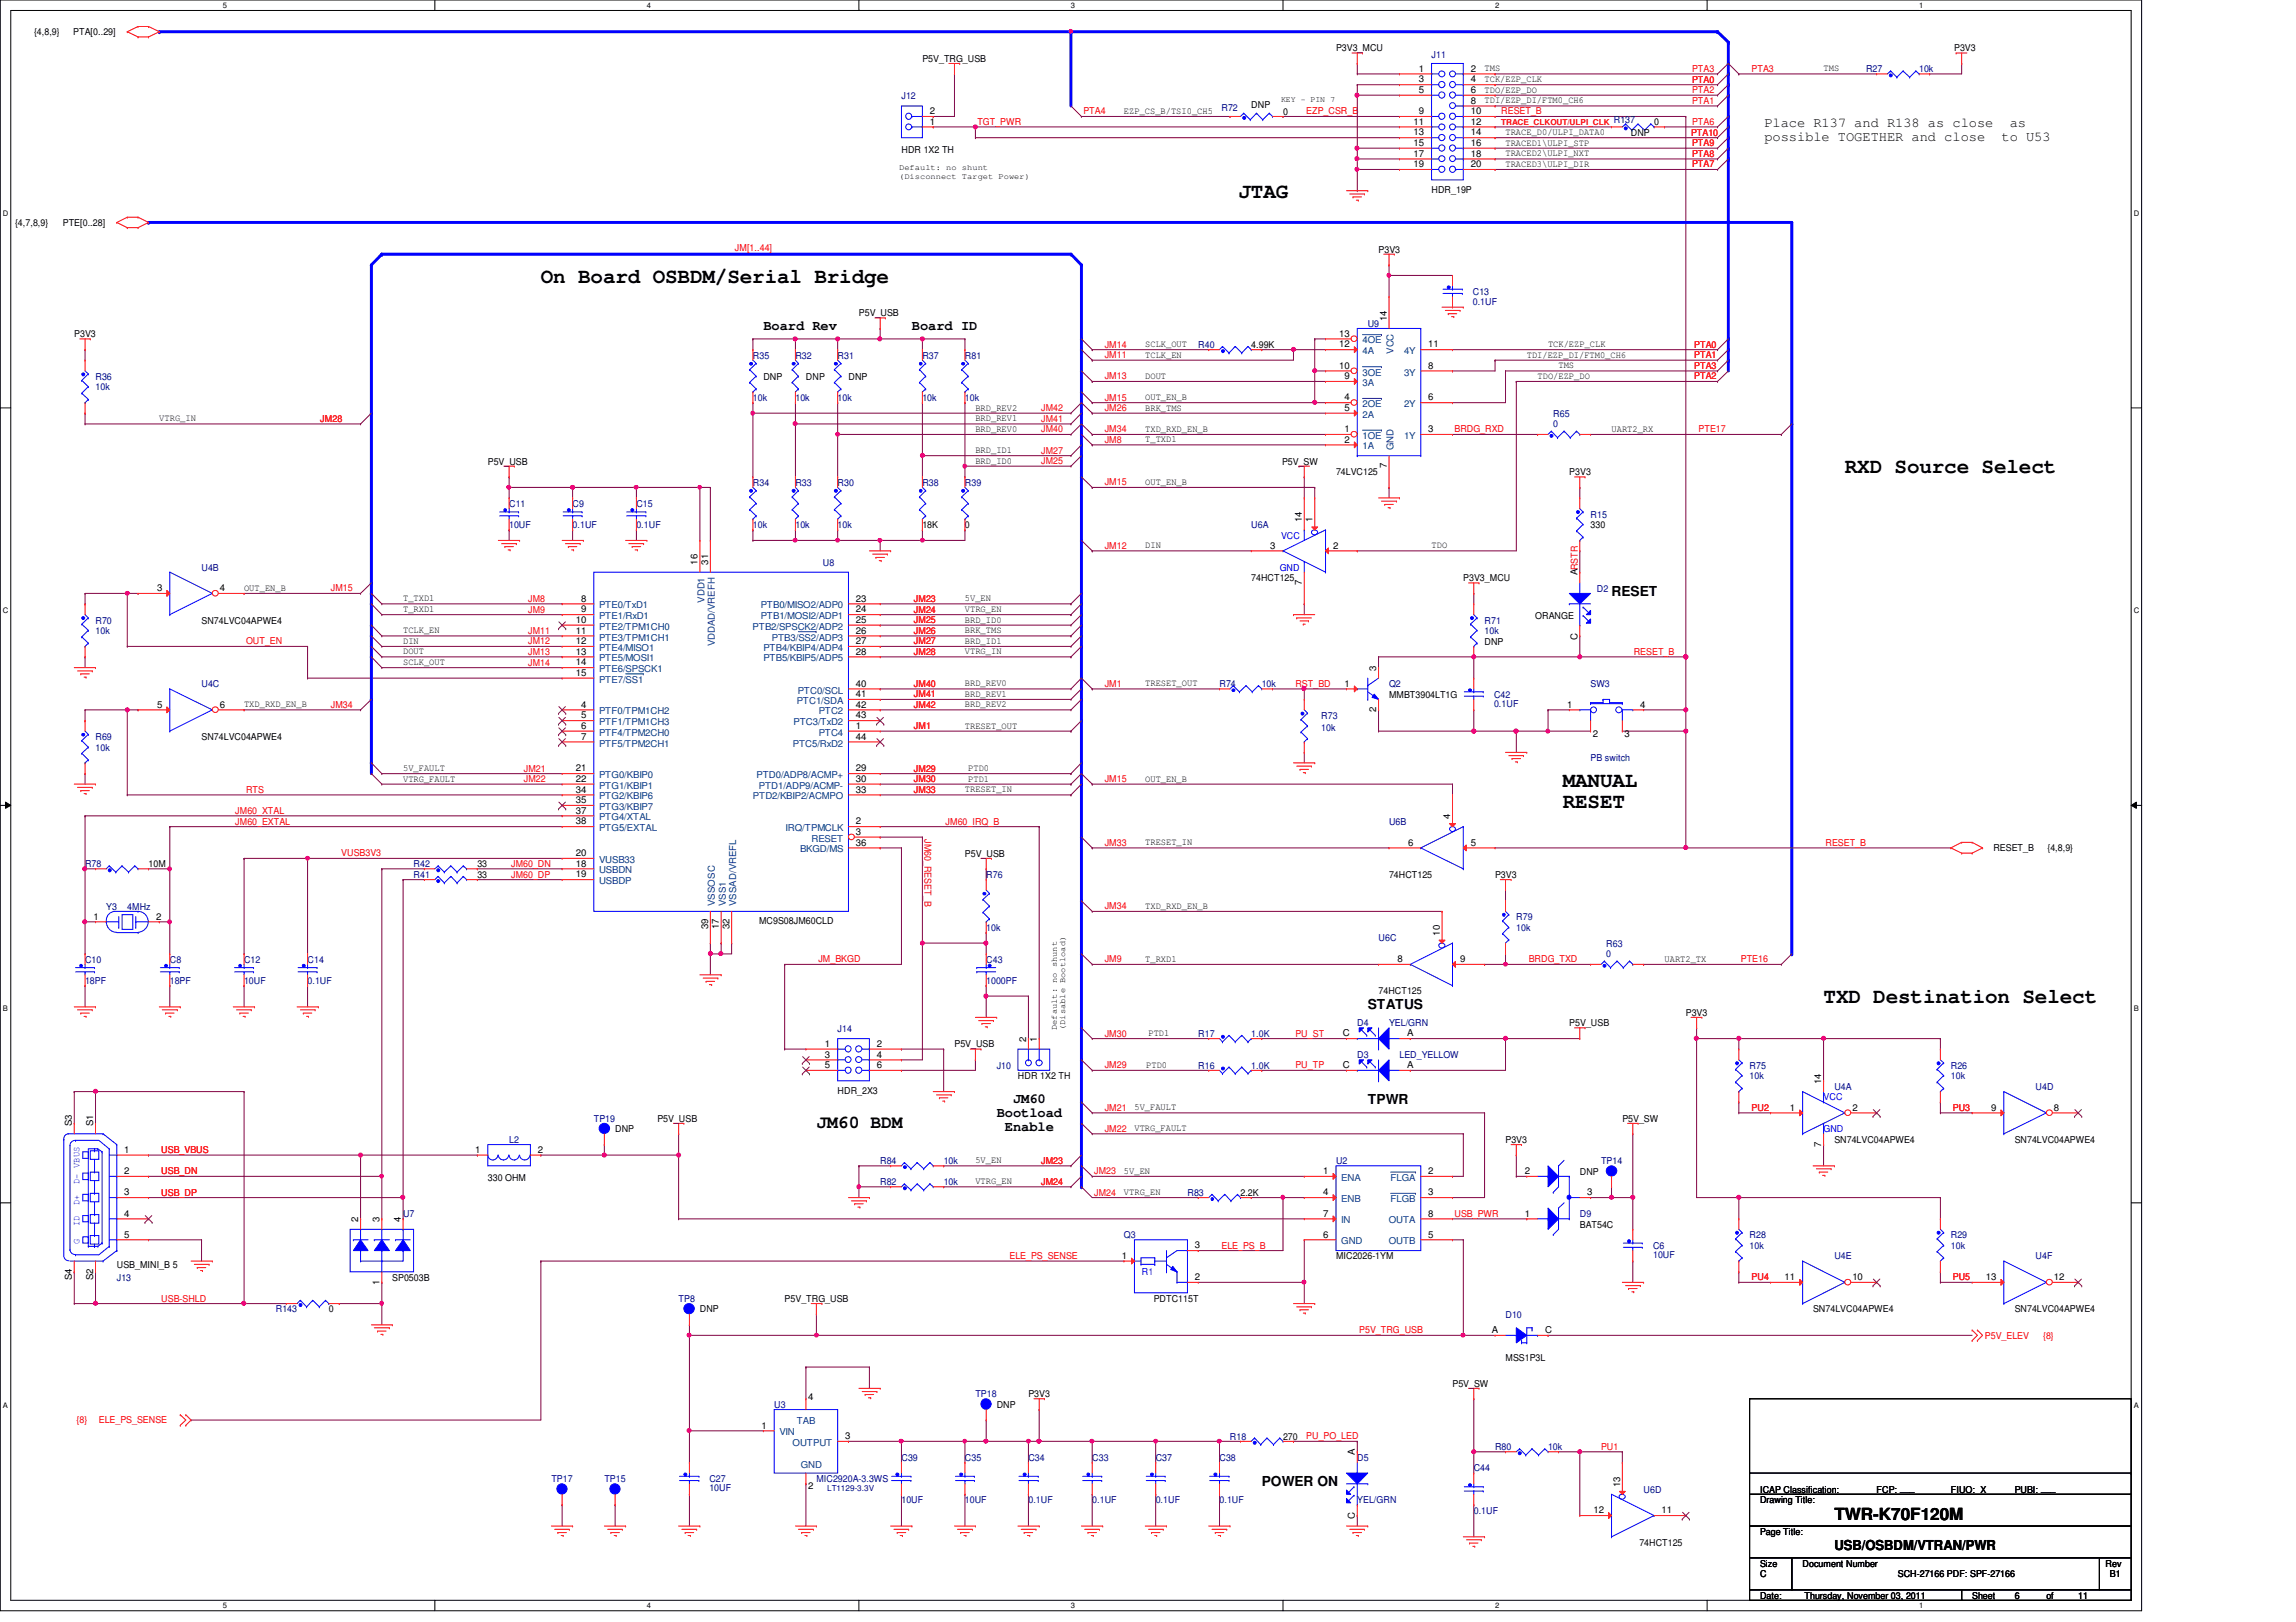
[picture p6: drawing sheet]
<svg xmlns="http://www.w3.org/2000/svg" width="297mm" height="210mm" viewBox="0 0 297 210" stroke-linecap="round" stroke-linejoin="round" font-family="sans-serif">
<defs><g id="words">
<g font-size="2.7">
<text x="160.2" y="25.6">JTAG</text>
<text x="70" y="36.6">On Board OSBDM/Serial Bridge</text>
<text x="238.7" y="61.3">RXD Source Select</text>
<text x="202.2" y="101.9">MANUAL</text>
<text x="202.2" y="104.6">RESET</text>
<text x="235.9" y="129.8">TXD Destination Select</text>
</g>
<text font-size="2.3" x="105.6" y="145.9">JM60 BDM</text>
<text font-size="2.2" x="237.3" y="196.8">TWR-K70F120M</text>
<g font-size="1.8">
<text x="228.3" y="16.5">Place R137 and R138 as close</text>
<text x="260" y="16.5">as</text>
<text x="228.3" y="18.2">possible TOGETHER and close</text>
<text x="258.9" y="18.2">to U53</text>
<text x="98.8" y="42.7">Board Rev</text>
<text x="118" y="42.7">Board ID</text>
<text x="208.5" y="77.1">RESET</text>
<text x="176.9" y="130.6">STATUS</text>
<text x="131.1" y="142.8">JM60</text>
<text x="176.9" y="142.9">TPWR</text>
<text x="128.9" y="144.6">Bootload</text>
<text x="130" y="146.3">Enable</text>
<text x="163.2" y="192.3">POWER ON</text>
<text x="237.3" y="200.5">USB/OSBDM/VTRAN/PWR</text>
</g>
<g font-size="1.2">
<text x="4.4" y="4.6">{4,8,9}</text>
<text x="9.5" y="4.6">PTA[0..29]</text>
<text x="119.3" y="8">P5V_TRG_USB</text>
<text x="172.8" y="6.6">P3V3_MCU</text>
<text x="183.6" y="9.3">1</text>
<text x="183.6" y="10.7">3</text>
<text x="190.3" y="9.3">2</text>
<text x="190.3" y="10.7">4</text>
<text x="192.1" y="9.2">TMS</text>
<text x="192.1" y="10.6">TCK/EZP_CLK</text>
<text x="192.1" y="12">TDO/EZP_DO</text>
<text x="235.9" y="9.2">TMS</text>
<text x="252.8" y="6.6">P3V3</text>
<text x="120.3" y="16.1">1</text>
<text x="120.3" y="14.8">2</text>
<text x="145.4" y="14.7">EZP_CS_B/TSI0_CH5</text>
<text x="161.9" y="14">DNP</text>
<text x="166" y="14.9">0</text>
<text x="182.9" y="16.1">11</text>
<text x="182.9" y="17.5">13</text>
<text x="183.6" y="12">5</text>
<text x="183.6" y="14.8">9</text>
<text x="190.3" y="12">6</text>
<text x="190.3" y="13.4">8</text>
<text x="190.3" y="14.8">10</text>
<text x="190.3" y="16.1">12</text>
<text x="190.3" y="17.5">14</text>
<text x="192.1" y="13.3">TDI/EZP_DI/FTM0_CH6</text>
<text x="194.8" y="17.4">TRACE_D0/ULPI_DATA0</text>
<text x="211" y="17.6">DNP</text>
<text x="214" y="16.2">0</text>
<text x="116.6" y="19.8">HDR 1X2 TH</text>
<text x="182.9" y="18.9">15</text>
<text x="182.9" y="20.3">17</text>
<text x="182.9" y="21.6">19</text>
<text x="190.3" y="18.9">16</text>
<text x="190.3" y="20.3">18</text>
<text x="190.3" y="21.6">20</text>
<text x="194.8" y="21.6">TRACED3\ULPI_DIR</text>
<text x="194.8" y="20.2">TRACED2\ULPI_NXT</text>
<text x="194.8" y="18.8">TRACED1\ULPI_STP</text>
<text x="1.9" y="29.3">{4,7,8,9}</text>
<text x="8.1" y="29.3">PTE[0..28]</text>
<text x="185.2" y="25">HDR_19P</text>
<text x="178.3" y="32.7">P3V3</text>
<text x="111.1" y="40.9">P5V_USB</text>
<text x="179.4" y="41.5" transform="rotate(-90 179.4 41.5)">14</text>
<text x="9.6" y="43.6">P3V3</text>
<text x="148.2" y="46.3">TCLK_EN</text>
<text x="148.2" y="44.9">SCLK_OUT</text>
<text x="161.9" y="45">4.99K</text>
<text x="173.3" y="47.7">10</text>
<text x="173.3" y="43.6">13</text>
<text x="173.3" y="45">12</text>
<text x="184.8" y="47.7">8</text>
<text x="184.8" y="45">11</text>
<text x="197.5" y="46.3">TDI/EZP_DI/FTM0_CH6</text>
<text x="200.3" y="44.9">TCK/EZP_CLK</text>
<text x="201.6" y="47.6">TMS</text>
<text x="98.8" y="49.1">DNP</text>
<text x="104.3" y="49.1">DNP</text>
<text x="109.8" y="49.1">DNP</text>
<text x="126.2" y="53.1">BRD_REV2</text>
<text x="148.2" y="53.1">BRK_TMS</text>
<text x="148.2" y="51.7">OUT_EN_B</text>
<text x="148.2" y="49">DOUT</text>
<text x="173.9" y="51.8">4</text>
<text x="173.9" y="53.2">5</text>
<text x="173.9" y="49.1">9</text>
<text x="184.8" y="51.8">6</text>
<text x="198.9" y="49">TDO/EZP_DO</text>
<text x="20.6" y="54.5">VTRG_IN</text>
<text x="126.2" y="60">BRD_ID0</text>
<text x="126.2" y="58.6">BRD_ID1</text>
<text x="126.2" y="55.9">BRD_REV0</text>
<text x="126.2" y="54.5">BRD_REV1</text>
<text x="148.2" y="57.2">T_TXD1</text>
<text x="148.2" y="55.9">TXD_RXD_EN_B</text>
<text x="173.9" y="55.9">1</text>
<text x="173.9" y="57.3">2</text>
<text x="184.8" y="55.9">3</text>
<text x="208.5" y="55.9">UART2_RX</text>
<text x="63.1" y="60.1">P5V_USB</text>
<text x="148.2" y="62.7">OUT_EN_B</text>
<text x="165.9" y="60.1">P5V_SW</text>
<text x="172.8" y="61.5">74LVC125</text>
<text x="179.4" y="60.6" transform="rotate(-90 179.4 60.6)">7</text>
<text x="203" y="61.5">P3V3</text>
<text x="119.3" y="68.3">18K</text>
<text x="124.8" y="68.3">0</text>
<text x="148.2" y="71">DIN</text>
<text x="164.3" y="71">3</text>
<text x="168.4" y="67.6" transform="rotate(-90 168.4 67.6)">14</text>
<text x="169.8" y="67.6" transform="rotate(-90 169.8 67.6)">1</text>
<text x="172.5" y="71">2</text>
<text x="185.2" y="71">TDO</text>
<text x="205.8" y="68.3">330</text>
<text x="20.3" y="76.5">3</text>
<text x="28.4" y="76.5">4</text>
<text x="31.6" y="76.5">OUT_EN_B</text>
<text x="52.2" y="77.8">T_TXD1</text>
<text x="75.2" y="77.9">8</text>
<text x="90.3" y="73.1" transform="rotate(-90 90.3 73.1)">16</text>
<text x="91.6" y="73.1" transform="rotate(-90 91.6 73.1)">31</text>
<text x="110.7" y="77.9">23</text>
<text x="124.8" y="77.8">5V_EN</text>
<text x="161.9" y="75.2">74HCT125</text>
<text x="168.4" y="75.7" transform="rotate(-90 168.4 75.7)">7</text>
<text x="189.3" y="75.2">P3V3_MCU</text>
<text x="204.1" y="74.5" transform="rotate(-90 204.1 74.5)">ARSTR</text>
<text x="26.1" y="80.7">SN74LVC04APWE4</text>
<text x="52.2" y="79.2">T_RXD1</text>
<text x="52.2" y="81.9">TCLK_EN</text>
<text x="52.2" y="83.3">DIN</text>
<text x="74.5" y="80.6">10</text>
<text x="74.5" y="82">11</text>
<text x="74.5" y="83.4">12</text>
<text x="75.2" y="79.2">9</text>
<text x="110.7" y="79.2">24</text>
<text x="110.7" y="80.6">25</text>
<text x="110.7" y="82">26</text>
<text x="110.7" y="83.4">27</text>
<text x="124.8" y="79.2">VTRG_EN</text>
<text x="124.8" y="80.6">BRD_ID0</text>
<text x="124.8" y="81.9">BRK_TMS</text>
<text x="124.8" y="83.3">BRD_ID1</text>
<text x="192.1" y="83.4">DNP</text>
<text x="198.6" y="80.1">ORANGE</text>
<text x="204.1" y="82.8" transform="rotate(-90 204.1 82.8)">C</text>
<text x="52.2" y="84.7">DOUT</text>
<text x="52.2" y="86">SCLK_OUT</text>
<text x="74.5" y="84.7">13</text>
<text x="74.5" y="86.1">14</text>
<text x="74.5" y="87.5">15</text>
<text x="110.7" y="84.7">28</text>
<text x="110.7" y="88.9">40</text>
<text x="124.8" y="84.7">VTRG_IN</text>
<text x="124.8" y="88.8">BRD_REV0</text>
<text x="148.2" y="88.8">TRESET_OUT</text>
<text x="173.9" y="88.9">1</text>
<text x="178.1" y="86.8" transform="rotate(-90 178.1 86.8)">3</text>
<text x="20.3" y="91.6">5</text>
<text x="26.1" y="95.8">SN74LVC04APWE4</text>
<text x="28.4" y="91.6">6</text>
<text x="31.6" y="91.5">TXD_RXD_EN_B</text>
<text x="75.2" y="91.6">4</text>
<text x="75.2" y="93">5</text>
<text x="75.2" y="94.3">6</text>
<text x="75.2" y="95.7">7</text>
<text x="110.7" y="94.3">1</text>
<text x="110.7" y="90.2">41</text>
<text x="110.7" y="91.6">42</text>
<text x="110.7" y="93">43</text>
<text x="110.7" y="95.7">44</text>
<text x="124.8" y="90.2">BRD_REV1</text>
<text x="124.8" y="91.5">BRD_REV2</text>
<text x="124.8" y="94.3">TRESET_OUT</text>
<text x="178.1" y="92.2" transform="rotate(-90 178.1 92.2)">2</text>
<text x="179.7" y="90.3">MMBT3904LT1G</text>
<text x="202.7" y="91.6">1</text>
<text x="206.1" y="95.4">2</text>
<text x="210.2" y="95.4">3</text>
<text x="212.2" y="91.6">4</text>
<text x="52.2" y="99.7">5V_FAULT</text>
<text x="52.2" y="101.1">VTRG_FAULT</text>
<text x="74.5" y="99.8">21</text>
<text x="74.5" y="101.2">22</text>
<text x="110.7" y="99.8">29</text>
<text x="110.7" y="101.2">30</text>
<text x="125.3" y="99.7">PTD0</text>
<text x="125.3" y="101.1">PTD1</text>
<text x="148.2" y="101.1">OUT_EN_B</text>
<text x="74.5" y="102.6">34</text>
<text x="74.5" y="103.9">35</text>
<text x="74.5" y="105.3">37</text>
<text x="74.5" y="106.7">38</text>
<text x="110.7" y="106.7">2</text>
<text x="110.7" y="102.6">33</text>
<text x="124.8" y="102.5">TRESET_IN</text>
<text x="187.6" y="106" transform="rotate(-90 187.6 106)">4</text>
<text x="19.2" y="112.2">10M</text>
<text x="61.8" y="112.2">33</text>
<text x="61.8" y="113.6">33</text>
<text x="74.5" y="112.1">18</text>
<text x="74.5" y="113.5">19</text>
<text x="74.5" y="110.8">20</text>
<text x="110.7" y="108">3</text>
<text x="110.7" y="109.4">36</text>
<text x="124.8" y="110.9">P5V_USB</text>
<text x="148.2" y="109.3">TRESET_IN</text>
<text x="179.7" y="113.6">74HCT125</text>
<text x="182.2" y="109.4">6</text>
<text x="190.3" y="109.4">5</text>
<text x="193.4" y="113.6">P3V3</text>
<text x="257.9" y="110.2">RESET_B</text>
<text x="264.9" y="110.2">{4,8,9}</text>
<text x="12.1" y="119">1</text>
<text x="20.2" y="119">2</text>
<text x="98.2" y="119.6">MC9S08JM60CLD</text>
<text x="148.2" y="117.6">TXD_RXD_EN_B</text>
<text x="91.6" y="120.3" transform="rotate(-90 91.6 120.3)">39</text>
<text x="93" y="120.3" transform="rotate(-90 93 120.3)">17</text>
<text x="94.4" y="120.3" transform="rotate(-90 94.4 120.3)">32</text>
<text x="148.2" y="124.5">T_RXD1</text>
<text x="180.8" y="124.5">8</text>
<text x="186.3" y="121.1" transform="rotate(-90 186.3 121.1)">10</text>
<text x="188.9" y="124.5">9</text>
<text x="215.3" y="124.5">UART2_TX</text>
<text x="178.3" y="128.7">74HCT125</text>
<text x="218.1" y="131.4">P3V3</text>
<text x="106.7" y="135.5">1</text>
<text x="106.7" y="136.9">3</text>
<text x="113.4" y="135.5">2</text>
<text x="113.4" y="136.9">4</text>
<text x="123.5" y="135.6">P5V_USB</text>
<text x="132.8" y="134.8" transform="rotate(-90 132.8 134.8)">2</text>
<text x="134.2" y="134.8" transform="rotate(-90 134.2 134.8)">1</text>
<text x="148.6" y="134">PTD1</text>
<text x="173.7" y="134.1">C</text>
<text x="182" y="134.1">A</text>
<text x="203" y="132.8">P5V_USB</text>
<text x="106.7" y="138.2">5</text>
<text x="108.4" y="141.6">HDR_2X3</text>
<text x="113.4" y="138.2">6</text>
<text x="131.7" y="139.7">HDR 1X2 TH</text>
<text x="146.8" y="143.6">5V_FAULT</text>
<text x="148.3" y="138.2">PTD0</text>
<text x="173.7" y="138.2">C</text>
<text x="182" y="138.2">A</text>
<text x="231.6" y="143.7">1</text>
<text x="235.6" y="140.3" transform="rotate(-90 235.6 140.3)">14</text>
<text x="239.6" y="143.7">2</text>
<text x="257.6" y="143.7">9</text>
<text x="265.7" y="143.7">8</text>
<text x="9.3" y="145.8" transform="rotate(-90 9.3 145.8)">S3</text>
<text x="12.1" y="145.8" transform="rotate(-90 12.1 145.8)">S1</text>
<text x="16.1" y="149.2">1</text>
<text x="61.5" y="149.2">1</text>
<text x="69.6" y="149.2">2</text>
<text x="79.6" y="146.5">DNP</text>
<text x="85" y="145.2">P5V_USB</text>
<text x="146.8" y="146.4">VTRG_FAULT</text>
<text x="194.8" y="147.9">P3V3</text>
<text x="209.9" y="145.2">P5V_SW</text>
<text x="235.6" y="148.4" transform="rotate(-90 235.6 148.4)">7</text>
<text x="237.3" y="147.9">SN74LVC04APWE4</text>
<text x="260.6" y="147.9">SN74LVC04APWE4</text>
<text x="16.1" y="151.9">2</text>
<text x="16.1" y="154.7">3</text>
<text x="63.1" y="152.8">330 OHM</text>
<text x="126.2" y="150.5">5V_EN</text>
<text x="126.2" y="153.2">VTRG_EN</text>
<text x="145.4" y="154.6">VTRG_EN</text>
<text x="145.4" y="151.9">5V_EN</text>
<text x="160.5" y="154.7">2.2K</text>
<text x="171.2" y="151.9">1</text>
<text x="171.2" y="154.7">4</text>
<text x="184.8" y="151.9">2</text>
<text x="184.8" y="154.7">3</text>
<text x="197.3" y="151.9">2</text>
<text x="204.4" y="152">DNP</text>
<text x="205.4" y="154.7">3</text>
<text x="16.1" y="157.4">4</text>
<text x="16.1" y="160.1">5</text>
<text x="46.4" y="158.1" transform="rotate(-90 46.4 158.1)">2</text>
<text x="49.1" y="158.1" transform="rotate(-90 49.1 158.1)">3</text>
<text x="51.9" y="158.1" transform="rotate(-90 51.9 158.1)">4</text>
<text x="154.6" y="161.5">3</text>
<text x="171.2" y="160.1">6</text>
<text x="171.2" y="157.4">7</text>
<text x="184.8" y="160.1">5</text>
<text x="184.8" y="157.4">8</text>
<text x="197.3" y="157.4">1</text>
<text x="204.4" y="158.9">BAT54C</text>
<text x="9.3" y="165.7" transform="rotate(-90 9.3 165.7)">S4</text>
<text x="12.1" y="165.7" transform="rotate(-90 12.1 165.7)">S2</text>
<text x="15.1" y="164.1">USB_MINI_B 5</text>
<text x="49.1" y="166.2" transform="rotate(-90 49.1 166.2)">1</text>
<text x="50.8" y="165.7">SP0503B</text>
<text x="145.1" y="162.9">1</text>
<text x="154.6" y="165.7">2</text>
<text x="172.8" y="163">MIC2026-1YM</text>
<text x="230.9" y="165.7">11</text>
<text x="239.6" y="165.7">10</text>
<text x="256.9" y="165.7">13</text>
<text x="265.7" y="165.7">12</text>
<text x="42.5" y="169.8">0</text>
<text x="90.5" y="169.8">DNP</text>
<text x="101.5" y="168.4">P5V_TRG_USB</text>
<text x="149.3" y="168.4">PDTC115T</text>
<text x="193" y="172.5">A</text>
<text x="199.9" y="172.5">C</text>
<text x="234.6" y="169.8">SN74LVC04APWE4</text>
<text x="260.6" y="169.8">SN74LVC04APWE4</text>
<text x="187.9" y="179.5">P5V_SW</text>
<text x="194.8" y="176.1">MSS1P3L</text>
<text x="98.5" y="184.9">1</text>
<text x="104.6" y="181.2">4</text>
<text x="128.9" y="182.2">DNP</text>
<text x="133.1" y="180.8">P3V3</text>
<text x="109.3" y="186.2">3</text>
<text x="166" y="186.3">270</text>
<text x="175.3" y="188.3" transform="rotate(-90 175.3 188.3)">A</text>
<text x="104.6" y="192.7">2</text>
<text x="175.3" y="196.6" transform="rotate(-90 175.3 196.6)">C</text>
<text x="206.2" y="195.8">12</text>
<text x="209.6" y="192.4" transform="rotate(-90 209.6 192.4)">13</text>
<text x="215" y="195.8">11</text>
<text x="227.7" y="194.5">Drawing Title:</text>
<text x="227.7" y="193.2">ICAP Classification:</text>
<text x="242.8" y="193.2">FCP: ___</text>
<text x="252.4" y="193.2">FIUO: X</text>
<text x="260.6" y="193.2">PUBI: ___</text>
<text x="212.1" y="200">74HCT125</text>
<text x="227.7" y="202.7">Size</text>
<text x="227.7" y="198.6">Page Title:</text>
<text x="233.2" y="202.7">Document Number</text>
<text x="272.4" y="202.7">Rev</text>
<text x="227.7" y="206.9">Date:</text>
<text x="227.7" y="204.1">C</text>
<text x="233.5" y="206.9">Thursday, November 03, 2011</text>
<text x="245.5" y="204.1">SCH-27166 PDF: SPF-27166</text>
<text x="255.1" y="206.9">Sheet</text>
<text x="260.6" y="206.9">6</text>
<text x="264.7" y="206.9">of</text>
<text x="268.9" y="206.9">11</text>
<text x="273" y="204.1">B1</text>
</g>
<g font-size="1.2" fill="#000080">
<text x="185.2" y="7.5">J11</text>
<text x="241.4" y="9.4">R27</text>
<text x="248.3" y="9.4">10k</text>
<text x="116.6" y="12.8">J12</text>
<text x="158" y="14.3">R72</text>
<text x="208.8" y="16">R137</text>
<text x="190.5" y="38.1">C13</text>
<text x="190.5" y="39.4">0.1UF</text>
<text x="97.4" y="46.4">R35</text>
<text x="102.9" y="46.4">R32</text>
<text x="108.4" y="46.4">R31</text>
<text x="119.3" y="46.4">R37</text>
<text x="124.8" y="46.4">R81</text>
<text x="155" y="45">R40</text>
<text x="176.9" y="42.3">U9</text>
<text x="12.4" y="49.1">R36</text>
<text x="12.4" y="50.5">10k</text>
<text x="97.4" y="51.9">10k</text>
<text x="102.9" y="51.9">10k</text>
<text x="108.4" y="51.9">10k</text>
<text x="119.3" y="51.9">10k</text>
<text x="124.8" y="51.9">10k</text>
<text x="201" y="53.9">R65</text>
<text x="201" y="55.3">0</text>
<text x="65.9" y="65.6">C11</text>
<text x="74.1" y="65.6">C9</text>
<text x="82.3" y="65.6">C15</text>
<text x="97.4" y="62.9">R34</text>
<text x="102.9" y="62.9">R33</text>
<text x="108.4" y="62.9">R30</text>
<text x="119.3" y="62.9">R38</text>
<text x="124.8" y="62.9">R39</text>
<text x="65.9" y="68.3">10UF</text>
<text x="74.1" y="68.3">0.1UF</text>
<text x="82.3" y="68.3">0.1UF</text>
<text x="97.4" y="68.3">10k</text>
<text x="102.9" y="68.3">10k</text>
<text x="108.4" y="68.3">10k</text>
<text x="161.9" y="68.3">U6A</text>
<text x="205.8" y="67">R15</text>
<text x="26.1" y="73.8">U4B</text>
<text x="106.5" y="73.3">U8</text>
<text x="206.6" y="76.6">D2</text>
<text x="12.4" y="80.7">R70</text>
<text x="12.4" y="82">10k</text>
<text x="192.1" y="80.7">R71</text>
<text x="192.1" y="82">10k</text>
<text x="26.1" y="88.9">U4C</text>
<text x="157.8" y="88.9">R74</text>
<text x="163.2" y="88.9">10k</text>
<text x="179.7" y="88.9">Q2</text>
<text x="205.8" y="88.9">SW3</text>
<text x="12.4" y="95.8">R69</text>
<text x="170.9" y="93">R73</text>
<text x="170.9" y="94.7">10k</text>
<text x="193.3" y="90.3">C42</text>
<text x="193.3" y="91.5">0.1UF</text>
<text x="12.4" y="97.2">10k</text>
<text x="205.8" y="98.5">PB switch</text>
<text x="179.7" y="106.7">U6B</text>
<text x="11" y="112.2">R78</text>
<text x="53.5" y="112.2">R42</text>
<text x="53.5" y="113.6">R41</text>
<text x="127.6" y="113.6">R76</text>
<text x="13.8" y="117.7">Y3</text>
<text x="16.5" y="117.7">4MHz</text>
<text x="196.2" y="119.1">R79</text>
<text x="11" y="124.6">C10</text>
<text x="22" y="124.6">C8</text>
<text x="31.6" y="124.6">C12</text>
<text x="39.8" y="124.6">C14</text>
<text x="127.6" y="120.4">10k</text>
<text x="127.6" y="124.6">C43</text>
<text x="178.3" y="121.8">U6C</text>
<text x="196.2" y="120.4">10k</text>
<text x="207.8" y="122.5">R63</text>
<text x="207.8" y="123.9">0</text>
<text x="11" y="127.3">18PF</text>
<text x="22" y="127.3">18PF</text>
<text x="31.6" y="127.3">10UF</text>
<text x="39.8" y="127.3">0.1UF</text>
<text x="127.6" y="127.3">1000PF</text>
<text x="108.4" y="133.6">J14</text>
<text x="155" y="134.2">R17</text>
<text x="161.9" y="134.2">1.0K</text>
<text x="175.6" y="136.9">D3</text>
<text x="175.6" y="132.8">D4</text>
<text x="179.7" y="132.8">YEL/GRN</text>
<text x="181.1" y="136.9">LED_YELLOW</text>
<text x="128.9" y="138.3">J10</text>
<text x="155" y="138.3">R16</text>
<text x="161.9" y="138.3">1.0K</text>
<text x="226.4" y="138.3">R75</text>
<text x="226.4" y="139.7">10k</text>
<text x="237.3" y="141">U4A</text>
<text x="252.4" y="138.3">R26</text>
<text x="252.4" y="139.7">10k</text>
<text x="263.4" y="141">U4D</text>
<text x="65.9" y="147.9">L2</text>
<text x="76.8" y="145.2">TP19</text>
<text x="113.9" y="150.6">R84</text>
<text x="113.9" y="153.4">R82</text>
<text x="122.1" y="150.6">10k</text>
<text x="122.1" y="153.4">10k</text>
<text x="153.6" y="154.7">R83</text>
<text x="172.8" y="150.6">U2</text>
<text x="207.1" y="150.6">TP14</text>
<text x="52.2" y="157.5">U7</text>
<text x="145.4" y="160.2">Q3</text>
<text x="204.4" y="157.5">D9</text>
<text x="213.9" y="161.6">C6</text>
<text x="226.4" y="160.2">R28</text>
<text x="226.4" y="161.6">10k</text>
<text x="252.4" y="160.2">R29</text>
<text x="252.4" y="161.6">10k</text>
<text x="15.1" y="165.7">J13</text>
<text x="213.9" y="162.9">10UF</text>
<text x="237.3" y="163">U4E</text>
<text x="263.4" y="163">U4F</text>
<text x="35.7" y="169.8">R143</text>
<text x="87.8" y="168.4">TP8</text>
<text x="194.8" y="170.5">D10</text>
<text x="100.2" y="182.2">U3</text>
<text x="126.2" y="180.8">TP18</text>
<text x="71.3" y="191.8">TP17</text>
<text x="78.2" y="191.8">TP15</text>
<text x="91.8" y="191.8">C27</text>
<text x="105.6" y="191.8">MIC2920A-3.3WS</text>
<text x="116.6" y="189">C39</text>
<text x="124.8" y="189">C35</text>
<text x="133.1" y="189">C34</text>
<text x="141.3" y="189">C33</text>
<text x="149.5" y="189">C37</text>
<text x="157.8" y="189">C38</text>
<text x="159.1" y="186.3">R18</text>
<text x="175.6" y="189">D5</text>
<text x="190.7" y="190.4">C44</text>
<text x="193.4" y="187.7">R80</text>
<text x="200.3" y="187.7">10k</text>
<text x="91.8" y="193">10UF</text>
<text x="116.6" y="194.5">10UF</text>
<text x="124.8" y="194.5">10UF</text>
<text x="133.1" y="194.5">0.1UF</text>
<text x="141.3" y="194.5">0.1UF</text>
<text x="149.5" y="194.5">0.1UF</text>
<text x="157.8" y="194.5">0.1UF</text>
<text x="175.6" y="194.5">YEL/GRN</text>
<text x="190.7" y="195.9">0.1UF</text>
<text x="212.6" y="193.2">U6D</text>
</g>
<g font-size="1.2" fill="#f00">
<text x="218.9" y="9.3">PTA3</text>
<text x="218.9" y="10.7">PTA0</text>
<text x="226.6" y="9.3">PTA3</text>
<text x="126.4" y="16.2">TGT_PWR</text>
<text x="140.2" y="14.8">PTA4</text>
<text x="169" y="14.8">EZP_CSR_B</text>
<text x="194.2" y="14.8">RESET_B</text>
<text x="218.8" y="17.6">PTA10</text>
<text x="218.9" y="13.5">PTA1</text>
<text x="218.9" y="12.1">PTA2</text>
<text x="218.9" y="16.2">PTA6</text>
<text x="218.9" y="21.7">PTA7</text>
<text x="218.9" y="20.3">PTA8</text>
<text x="218.9" y="18.9">PTA9</text>
<text x="95.1" y="32.5">JM[1..44]</text>
<text x="142.9" y="46.4">JM11</text>
<text x="142.9" y="45">JM14</text>
<text x="219.2" y="45">PTA0</text>
<text x="219.2" y="47.8">PTA3</text>
<text x="219.2" y="46.4">PTA1</text>
<text x="134.7" y="53.2">JM42</text>
<text x="142.9" y="53.2">JM26</text>
<text x="142.9" y="49.1">JM13</text>
<text x="142.9" y="51.9">JM15</text>
<text x="219.2" y="49.1">PTA2</text>
<text x="41.4" y="54.6">JM28</text>
<text x="134.7" y="54.6">JM41</text>
<text x="134.7" y="58.7">JM27</text>
<text x="134.7" y="56">JM40</text>
<text x="142.9" y="57.3">JM8</text>
<text x="142.9" y="56">JM34</text>
<text x="188.2" y="56">BRDG_RXD</text>
<text x="219.7" y="56">PTE17</text>
<text x="134.7" y="60.1">JM25</text>
<text x="142.9" y="62.8">JM15</text>
<text x="142.9" y="71">JM12</text>
<text x="42.8" y="76.5">JM15</text>
<text x="68.3" y="77.9">JM8</text>
<text x="118.2" y="77.9">JM23</text>
<text x="31.8" y="83.4">OUT_EN</text>
<text x="68.3" y="79.3">JM9</text>
<text x="68.3" y="82">JM11</text>
<text x="68.3" y="83.4">JM12</text>
<text x="118.2" y="80.6">JM25</text>
<text x="118.2" y="79.3">JM24</text>
<text x="118.2" y="82">JM26</text>
<text x="118.2" y="83.4">JM27</text>
<text x="68.3" y="86.1">JM14</text>
<text x="68.3" y="84.8">JM13</text>
<text x="118.2" y="88.9">JM40</text>
<text x="118.2" y="84.8">JM28</text>
<text x="142.9" y="88.9">JM1</text>
<text x="167.6" y="88.9">RST_BD</text>
<text x="211.4" y="84.8">RESET_B</text>
<text x="42.8" y="91.6">JM34</text>
<text x="118.2" y="90.3">JM41</text>
<text x="118.2" y="94.4">JM1</text>
<text x="118.2" y="91.6">JM42</text>
<text x="67.8" y="99.9">JM21</text>
<text x="67.8" y="101.2">JM22</text>
<text x="118.2" y="99.9">JM29</text>
<text x="118.2" y="101.2">JM30</text>
<text x="142.9" y="101.2">JM15</text>
<text x="30.4" y="106.7">JM60_EXTAL</text>
<text x="30.4" y="105.3">JM60_XTAL</text>
<text x="31.8" y="102.6">RTS</text>
<text x="118.2" y="102.6">JM33</text>
<text x="122.3" y="106.7">JM60_IRQ_B</text>
<text x="44.2" y="110.8">VUSB3V3</text>
<text x="66.1" y="112.2">JM60_DN</text>
<text x="66.1" y="113.6">JM60_DP</text>
<text x="119.6" y="108.6" transform="rotate(90 119.6 108.6)">JM60_RESET_B</text>
<text x="142.9" y="109.5">JM33</text>
<text x="236.2" y="109.5">RESET_B</text>
<text x="142.9" y="117.7">JM34</text>
<text x="105.9" y="124.5">JM_BKGD</text>
<text x="142.9" y="124.5">JM9</text>
<text x="197.8" y="124.5">BRDG_TXD</text>
<text x="225.2" y="124.5">PTE16</text>
<text x="142.9" y="134.2">JM30</text>
<text x="167.6" y="134.2">PU_ST</text>
<text x="142.9" y="143.8">JM21</text>
<text x="142.9" y="138.3">JM29</text>
<text x="167.6" y="138.3">PU_TP</text>
<text x="226.6" y="143.8">PU2</text>
<text x="252.6" y="143.8">PU3</text>
<text x="20.9" y="149.2">USB_VBUS</text>
<text x="142.9" y="146.5">JM22</text>
<text x="20.9" y="152">USB_DN</text>
<text x="20.9" y="154.7">USB_DP</text>
<text x="134.7" y="150.6">JM23</text>
<text x="134.7" y="153.3">JM24</text>
<text x="141.6" y="154.7">JM24</text>
<text x="141.6" y="152">JM23</text>
<text x="158" y="161.6">ELE_PS_B</text>
<text x="188.2" y="157.5">USB_PWR</text>
<text x="130.6" y="162.9">ELE_PS_SENSE</text>
<text x="226.6" y="165.7">PU4</text>
<text x="252.6" y="165.7">PU5</text>
<text x="20.9" y="168.4">USB-SHLD</text>
<text x="175.8" y="172.6">P5V_TRG_USB</text>
<text x="256.8" y="173.3">P5V_ELEV</text>
<text x="264.3" y="173.3">{8}</text>
<text x="9.9" y="184.1">{8}</text>
<text x="12.8" y="184.1">ELE_PS_SENSE</text>
<text x="169" y="186.3">PU_PO_LED</text>
<text x="207.1" y="187.6">PU1</text>
</g>
<g font-size="1.2" fill="#004080">
<text x="176.3" y="44.4">4OE</text>
<text x="176.3" y="45.8">4A</text>
<text x="180.3" y="45.8" transform="rotate(-90 180.3 45.8)">VCC</text>
<text x="181.6" y="45.8">4Y</text>
<text x="176.3" y="52.7">2OE</text>
<text x="176.3" y="48.6">3OE</text>
<text x="176.3" y="50">3A</text>
<text x="181.6" y="52.7">2Y</text>
<text x="181.6" y="48.6">3Y</text>
<text x="176.3" y="56.8">1OE</text>
<text x="176.3" y="58.2">1A</text>
<text x="176.3" y="54.1">2A</text>
<text x="180.3" y="58.3" transform="rotate(-90 180.3 58.3)">GND</text>
<text x="181.6" y="56.8">1Y</text>
<text x="77.5" y="78.7">PTE0/TxD1</text>
<text x="77.5" y="80.1">PTE1/RxD1</text>
<text x="77.5" y="81.5">PTE2/TPM1CH0</text>
<text x="77.5" y="82.9">PTE3/TPM1CH1</text>
<text x="91.1" y="78" transform="rotate(-90 91.1 78)">VDD1</text>
<text x="92.5" y="83.7" transform="rotate(-90 92.5 83.7)">VDDAD/VREFH</text>
<text x="97.4" y="81.5">PTB2/SPSCK2/ADP2</text>
<text x="98.4" y="78.7">PTB0/MISO2/ADP0</text>
<text x="98.4" y="80.1">PTB1/MOSI2/ADP1</text>
<text x="99.9" y="82.9">PTB3/SS2/ADP3</text>
<text x="77.5" y="84.2">PTE4/MISO1</text>
<text x="77.5" y="85.6">PTE5/MOSI1</text>
<text x="77.5" y="87">PTE6/SPSCK1</text>
<text x="77.5" y="88.3">PTE7/SS1</text>
<text x="98.8" y="84.2">PTB4/KBIP4/ADP4</text>
<text x="98.8" y="85.6">PTB5/KBIP5/ADP5</text>
<text x="103.2" y="89.7">PTC0/SCL</text>
<text x="77.5" y="92.5">PTF0/TPM1CH2</text>
<text x="77.5" y="93.9">PTF1/TPM1CH3</text>
<text x="77.5" y="95.2">PTF4/TPM2CH0</text>
<text x="102.7" y="93.9">PTC3/TxD2</text>
<text x="103.1" y="91.1">PTC1/SDA</text>
<text x="105.9" y="95.2">PTC4</text>
<text x="105.9" y="92.5">PTC2</text>
<text x="77.5" y="96.6">PTF5/TPM2CH1</text>
<text x="77.5" y="100.7">PTG0/KBIP0</text>
<text x="97.9" y="100.7">PTD0/ADP8/ACMP+</text>
<text x="102.6" y="96.6">PTC5/RxD2</text>
<text x="77.5" y="102.1">PTG1/KBIP1</text>
<text x="77.5" y="103.5">PTG2/KBIP6</text>
<text x="77.5" y="104.8">PTG3/KBIP7</text>
<text x="77.5" y="106.2">PTG4/XTAL</text>
<text x="77.5" y="107.6">PTG5/EXTAL</text>
<text x="97.4" y="103.5">PTD2/KBIP2/ACMPO</text>
<text x="98.2" y="102.1">PTD1/ADP9/ACMP-</text>
<text x="101.6" y="107.6">IRQ/TPMCLK</text>
<text x="77.5" y="113">USBDN</text>
<text x="77.5" y="111.7">VUSB33</text>
<text x="103.5" y="110.3">BKGD/MS</text>
<text x="105" y="108.9">RESET</text>
<text x="77.5" y="114.4">USBDP</text>
<text x="92.5" y="117.3" transform="rotate(-90 92.5 117.3)">VSSOSC</text>
<text x="93.9" y="117.3" transform="rotate(-90 93.9 117.3)">VSS1</text>
<text x="95.2" y="117.3" transform="rotate(-90 95.2 117.3)">VSSAD/VREFL</text>
<text x="173.5" y="152.8">ENA</text>
<text x="173.5" y="155.6">ENB</text>
<text x="179.9" y="152.8">FLGA</text>
<text x="179.9" y="155.6">FLGB</text>
<text x="173.5" y="161">GND</text>
<text x="173.5" y="158.3">IN</text>
<text x="179.7" y="161">OUTB</text>
<text x="179.7" y="158.3">OUTA</text>
<text x="100.8" y="185.8">VIN</text>
<text x="103.1" y="184.2">TAB</text>
<text x="102.5" y="187.1">OUTPUT</text>
<text x="103.6" y="189.9">GND</text>
</g>
<g font-size="1.2" fill="#00f">
<text x="165.7" y="69.7">VCC</text>
<text x="165.6" y="73.8">GND</text>
<text x="235.9" y="142.4">VCC</text>
<text x="235.9" y="146.5">GND</text>
<text x="10.3" y="155.9" transform="rotate(-90 10.3 155.9)">D+</text>
<text x="10.3" y="153.2" transform="rotate(-90 10.3 153.2)">D- VBUS</text>
<text x="10.3" y="161" transform="rotate(-90 10.3 161)">G</text>
<text x="10.3" y="158.7" transform="rotate(-90 10.3 158.7)">ID</text>
<text x="147.7" y="165">R1</text>
</g>
<g font-size="1.1">
<text x="165.7" y="13.3">KEY - PIN 7</text>
<text x="116.3" y="22.1">Default: no shunt</text>
<text x="116.3" y="23.1">(Disconnect Target Power)</text>
<text x="136.7" y="133.3" transform="rotate(-90 136.7 133.3)">Default: no shunt</text>
<text x="137.8" y="133.3" transform="rotate(-90 137.8 133.3)">(Disable Bootload)</text>
</g>
<text font-size="1.1" fill="#f00" x="194.2" y="16.2">TRACE_CLKOUT/ULPI_CLK</text>
<text font-size="1.1" fill="#000080" x="107" y="193">LT1129-3.3V</text>
<g font-size="1">
<text x="28.8" y="1">5</text>
<text x="83.7" y="1">4</text>
<text x="138.6" y="1">3</text>
<text x="193.4" y="1">2</text>
<text x="248.3" y="1">1</text>
<text x=".4" y="27.9">D</text>
<text x="276.1" y="27.9">D</text>
<text x=".4" y="79.4">C</text>
<text x="276.1" y="79.4">C</text>
<text x=".4" y="130.8">B</text>
<text x="276.1" y="130.8">B</text>
<text x=".4" y="182.2">A</text>
<text x="276.1" y="182.2">A</text>
<text x="28.8" y="208.1">5</text>
<text x="83.7" y="208.1">4</text>
<text x="138.6" y="208.1">3</text>
<text x="193.4" y="208.1">2</text>
<text x="248.3" y="208.1">1</text>
</g>
</g></defs>
<path d="M0 0h277.1v208.4h-277.1zM1.4 1.4h274.3v205.7h-274.3z" fill="none" stroke="#000" stroke-width=".13"/>
<g fill="#fff">
<path d="M28.8 .1h.6v1.1h-.6z"/>
<path d="M28.8 207.2h.6v1.1h-.6z"/>
</g>
<path d="M56.3 0v1.4M56.3 207.1v1.3" fill="none" stroke="#000" stroke-width=".13"/>
<g fill="#fff">
<path d="M83.7 .1h.5v1.1h-.5z"/>
<path d="M83.7 207.2h.5v1.1h-.5z"/>
</g>
<path d="M111.1 0v1.4M111.1 207.1v1.3" fill="none" stroke="#000" stroke-width=".13"/>
<g fill="#fff">
<path d="M138.6 .1h.5v1.1h-.5z"/>
<path d="M138.6 207.2h.5v1.1h-.5z"/>
</g>
<path d="M166 0v1.4M166 207.1v1.3" fill="none" stroke="#000" stroke-width=".13"/>
<g fill="#fff">
<path d="M193.4 .1h.6v1.1h-.6z"/>
<path d="M193.4 207.2h.6v1.1h-.6z"/>
</g>
<path d="M220.8 0v1.4M220.8 207.1v1.3" fill="none" stroke="#000" stroke-width=".13"/>
<g fill="#fff">
<path d="M248.3 .1h.5v1.1h-.5z"/>
<path d="M248.3 207.2h.5v1.1h-.5z"/>
<path d="M.4 27.1h.7v1.1h-.7z"/>
<path d="M276.1 27.1h.7v1.1h-.7z"/>
<path d="M.4 78.5h.7v1.1h-.7z"/>
<path d="M276.1 78.5h.7v1.1h-.7z"/>
</g>
<path d="M0 52.8h1.4M275.7 52.8h1.4" fill="none" stroke="#000" stroke-width=".13"/>
<g fill="#fff">
<path d="M.4 129.9h.6v1.1h-.6z"/>
<path d="M276.1 129.9h.6v1.1h-.6z"/>
</g>
<path d="M0 104.2h1.4M.7 103.8l.7 .4-.7 .4zM275.7 104.2l.7-.4v.8zM275.7 104.2h1.4" fill="none" stroke="#000" stroke-width=".13"/>
<path d="M.7 103.8l.7 .4-.7 .4zM275.7 104.2l.7-.4v.8z" fill="#000"/>
<g fill="#fff">
<path d="M.4 181.4h.6v1.1h-.6z"/>
<path d="M276.1 181.4h.6v1.1h-.6z"/>
</g>
<path d="M0 155.7h1.4M275.7 155.7h1.4" fill="none" stroke="#000" stroke-width=".13"/>
<path d="M102.9 52.1h.1M102.9 54.9h.1M102.9 52.1v9.6" fill="none" stroke="#800040" stroke-width=".13"/>
<path d="M231.8 28.8v26.1" fill="none" stroke="#00f" stroke-width=".38"/>
<circle cx="231.8" cy="54.9" r=".19" fill="#00f"/>
<path d="M113.9 42.5h.1M113.9 42.5v1.4M251 134.4h.1M251 134.4v1.4M225 142.6h.1M225 142.6v1.4M251 164.6h.1M251 164.6v1.3M209.9 187.9h.1M209.9 187.9v1.4" fill="none" stroke="#800040" stroke-width=".13"/>
<path d="M223.6 15.1v1.3" fill="none" stroke="#00f" stroke-width=".38"/>
<circle cx="223.6" cy="15.1" r=".19" fill="#00f"/>
<path d="M223.6 16.4v1.4" fill="none" stroke="#00f" stroke-width=".38"/>
<circle cx="223.6" cy="16.4" r=".19" fill="#00f"/>
<path d="M223.6 17.8v1.4" fill="none" stroke="#00f" stroke-width=".38"/>
<circle cx="223.6" cy="17.8" r=".19" fill="#00f"/>
<path d="M102.9 68.6h.1M102.9 68.6v1.3M200.3 91.9h.1M200.3 91.9v2.7" fill="none" stroke="#800040" stroke-width=".13"/>
<path d="M200.1 94.4h.1l.2 .1v.3l-.2 .1-.1-.1z" fill-rule="evenodd" fill="#f0f"/>
<path d="M200.1 94.4h.1l.2 .1v.3l-.2 .1-.1-.1z" fill="none" stroke="#f0f" stroke-width=".13"/>
<path d="M102.9 43.9h.1M102.9 43.9v1.4M108.4 56.2h.1M108.4 56.2v5.5M113.9 80.9h.1M113.9 80.9h24.7M149.5 193.4h.1M149.5 186.5h.1M149.5 186.5v2.8M149.5 193.4v4.1" fill="none" stroke="#800040" stroke-width=".13"/>
<path d="M139.9 79.5v1.4" fill="none" stroke="#00f" stroke-width=".38"/>
<circle cx="139.9" cy="80.9" r=".19" fill="#00f"/>
<path d="M141.3 109.7h.1M141.3 101.5h.1M141.3 109.7h38.4M141.3 101.5h46.6M187.9 101.5h.1M187.9 101.5v1.4" fill="none" stroke="#800040" stroke-width=".13"/>
<path d="M223.6 19.2v1.4" fill="none" stroke="#00f" stroke-width=".38"/>
<circle cx="223.6" cy="19.2" r=".19" fill="#00f"/>
<g fill="none" stroke="#800040" stroke-width=".13">
<path d="M218.1 15.1h.1M218.1 15.1v69.9M97.4 43.9h.1M97.4 43.9v1.4M119.3 59h.1M119.3 59v2.7M97.4 68.6h.1M97.4 68.6v1.3M141.3 71.3h.1M141.3 63.1h.1M141.3 71.3h20.6M141.3 63.1h28.8"/>
<path d="M168.7 61.7h.1M168.7 78.1h.1M168.7 61.7v2.7M168.7 78.1v1.4M170.1 63.1h.1M170.1 63.1v1.3M175.6 71.3h.1M175.6 71.3h20.6M113.9 89.2h.1M113.9 89.2h24.7M164.6 89.2h.1M164.6 89.2h4.1"/>
<path d="M168.7 97.4h.1M168.7 89.2h.1M168.7 89.2v1.3M168.7 97.4v1.3M49.4 112.4h.1M49.4 112.4v39.8M187.9 157.7h9.6M197.5 157.7h.1M9.6 164.6h.1M9.6 164.6v4.1M211.2 163.2h.1M211.2 163.2v2.7"/>
<path d="M190.7 194.7h.1M190.7 194.7v4.2"/>
</g>
<circle cx="218.1" cy="85" r=".26" fill="#f0f"/>
<circle cx="218.1" cy="85" r=".26" fill="none" stroke="#f0f" stroke-width=".13"/>
<path d="M124.8 60.3h.1M124.8 60.3v1.4M205.8 155h.1M205.8 155h2.7" fill="none" stroke="#800040" stroke-width=".13"/>
<circle cx="208.5" cy="154.9" r=".26" fill="#f0f"/>
<circle cx="208.5" cy="154.9" r=".26" fill="none" stroke="#f0f" stroke-width=".13"/>
<path d="M12.4 141.3h.1M12.4 141.3v4.1" fill="none" stroke="#800040" stroke-width=".13"/>
<circle cx="12.4" cy="141.2" r=".26" fill="#f0f"/>
<circle cx="12.4" cy="141.2" r=".26" fill="none" stroke="#f0f" stroke-width=".13"/>
<path d="M166 15.1h.1M166 15.1h15.1M97.4 52.1h.1M97.4 52.1v1.4M108.4 52.1h.1M108.4 52.1v4.1M119.3 52.1h.1M119.3 52.1v6.9M124.8 52.1h.1M124.8 52.1v8.2M111.1 153.6h.1M111.1 153.6v1.4" fill="none" stroke="#800040" stroke-width=".13"/>
<path d="M110.9 153.4l.2-.1 .2 .1v.4h-.2h-.2z" fill-rule="evenodd" fill="#f0f"/>
<path d="M110.9 153.4l.2-.1 .2 .1v.4h-.2h-.2z" fill="none" stroke="#f0f" stroke-width=".13"/>
<path d="M179.7 34.3h.1M179.7 34.3v1.3M119.3 68.6h.1M119.3 68.6v1.3M133 186.5h1.4M134.4 186.5h.1" fill="none" stroke="#800040" stroke-width=".13"/>
<circle cx="133.1" cy="186.5" r=".25" fill="#f0f"/>
<circle cx="133.1" cy="186.5" r=".25" fill="none" stroke="#f0f" stroke-width=".13"/>
<circle cx="134.4" cy="186.5" r=".25" fill="#f0f"/>
<circle cx="134.4" cy="186.5" r=".25" fill="none" stroke="#f0f" stroke-width=".13"/>
<path d="M119.3 43.9h.1M119.3 43.9v1.4M65.9 61.7h.1M65.9 61.7v1.4M113.9 90.5h.1M113.9 90.5h24.7M200.3 172.8h.1M200.3 172.8h54.8" fill="none" stroke="#800040" stroke-width=".13"/>
<path d="M139.9 87.8v1.4" fill="none" stroke="#00f" stroke-width=".38"/>
<circle cx="139.9" cy="87.8" r=".19" fill="#00f"/>
<path d="M139.9 52.1v1.4" fill="none" stroke="#00f" stroke-width=".38"/>
<circle cx="139.9" cy="52.1" r=".19" fill="#00f"/>
<path d="M204.4 71.3h.1M204.4 71.3v2.7M196.2 149.5h.1M196.2 149.5v2.7" fill="none" stroke="#800040" stroke-width=".13"/>
<path d="M139.9 82.3v1.4" fill="none" stroke="#00f" stroke-width=".38"/>
<circle cx="139.9" cy="82.3" r=".19" fill="#00f"/>
<path d="M124.8 43.9h.1M124.8 43.9v1.4M19.2 152.2h.1M19.2 152.2h30.2M225 155h.1M225 155v2.7" fill="none" stroke="#800040" stroke-width=".13"/>
<circle cx="225" cy="154.9" r=".26" fill="#f0f"/>
<circle cx="225" cy="154.9" r=".26" fill="none" stroke="#f0f" stroke-width=".13"/>
<path d="M204.4 63.1h.1M204.4 63.1v1.3" fill="none" stroke="#800040" stroke-width=".13"/>
<path d="M139.9 61.7v8.2" fill="none" stroke="#00f" stroke-width=".38"/>
<circle cx="139.9" cy="61.7" r=".19" fill="#00f"/>
<path d="M46.6 157.7h.1M46.6 149.5v8.2" fill="none" stroke="#800040" stroke-width=".13"/>
<circle cx="46.6" cy="149.5" r=".26" fill="#f0f"/>
<circle cx="46.6" cy="149.5" r=".26" fill="none" stroke="#f0f" stroke-width=".13"/>
<path d="M175.6 11h.1M175.6 11v1.3M187.9 56.2h11M198.9 56.2h.1M124.8 68.6h.1M124.8 68.6v1.3M122.1 150.9h.1M122.1 150.9h16.5" fill="none" stroke="#800040" stroke-width=".13"/>
<path d="M223.6 5.5v2.7" fill="none" stroke="#00f" stroke-width=".38"/>
<circle cx="223.6" cy="5.5" r=".19" fill="#00f"/>
<path d="M251 155h.1M251 155v2.7" fill="none" stroke="#800040" stroke-width=".13"/>
<path d="M139.9 108.3v8.3" fill="none" stroke="#00f" stroke-width=".38"/>
<circle cx="139.9" cy="108.3" r=".19" fill="#00f"/>
<path d="M175.6 20.6h.1M175.6 20.6v1.3" fill="none" stroke="#800040" stroke-width=".13"/>
<circle cx="175.6" cy="20.5" r=".26" fill="#f0f"/>
<circle cx="175.6" cy="20.5" r=".26" fill="none" stroke="#f0f" stroke-width=".13"/>
<path d="M193.4 9.6h.1M193.4 9.6h28.8M122.1 153.6h.1M122.1 153.6h16.5" fill="none" stroke="#800040" stroke-width=".13"/>
<path d="M223.6 8.2v1.4" fill="none" stroke="#00f" stroke-width=".38"/>
<circle cx="223.6" cy="8.2" r=".19" fill="#00f"/>
<path d="M133 193.4h.1M133 186.5h.1M133 186.5v2.8M133 193.4v4.1M157.8 193.4h.1M157.8 186.5h.1M157.8 186.5v2.8M157.8 193.4v4.1" fill="none" stroke="#800040" stroke-width=".13"/>
<path d="M139.9 69.9v6.9" fill="none" stroke="#00f" stroke-width=".38"/>
<circle cx="139.9" cy="69.9" r=".19" fill="#00f"/>
<path d="M223.6 45.3v1.3" fill="none" stroke="#00f" stroke-width=".38"/>
<circle cx="223.6" cy="45.3" r=".19" fill="#00f"/>
<path d="M31.6 127.6h.1M31.6 127.6v2.7M116.6 138.5h.1M126.2 137.2h.1M126.2 137.2v1.3h-9.6M49.4 165.9h.1M49.4 165.9v2.8M189.3 160.4h.1M189.3 160.4v12.4" fill="none" stroke="#800040" stroke-width=".13"/>
<path d="M139.9 116.6v6.8" fill="none" stroke="#00f" stroke-width=".38"/>
<circle cx="139.9" cy="116.6" r=".19" fill="#00f"/>
<path d="M133 128.9h.1M133 128.9v5.5" fill="none" stroke="#800040" stroke-width=".13"/>
<path d="M139.9 123.4v9.6" fill="none" stroke="#00f" stroke-width=".38"/>
<circle cx="139.9" cy="123.4" r=".19" fill="#00f"/>
<path d="M49.4 152.2h.1M49.4 152.2v5.5" fill="none" stroke="#800040" stroke-width=".13"/>
<path d="M49.2 152h.3l.1 .2-.1 .2h-.1h-.2z" fill-rule="evenodd" fill="#f0f"/>
<path d="M49.2 152h.3l.1 .2-.1 .2h-.1h-.2z" fill="none" stroke="#f0f" stroke-width=".13"/>
<path d="M196.2 94.6h.1M196.2 94.6v2.8M39.8 127.6h.1M39.8 127.6v2.7M109.8 186.5h.1M109.8 186.5h6.8" fill="none" stroke="#800040" stroke-width=".13"/>
<circle cx="196.1" cy="94.6" r=".26" fill="#f0f"/>
<circle cx="196.1" cy="94.6" r=".26" fill="none" stroke="#f0f" stroke-width=".13"/>
<path d="M49.4 86.4h.1M49.4 86.4h23.3M31.6 111.1h.1M31.6 111.1v12.3M39.8 111.1h.1M39.8 111.1v12.3M127.6 127.6h.1M127.6 127.6v1.3M89.2 171.4h.1M89.2 171.4v1.4" fill="none" stroke="#800040" stroke-width=".13"/>
<path d="M139.9 76.8v1.3" fill="none" stroke="#00f" stroke-width=".38"/>
<circle cx="139.9" cy="78.1" r=".19" fill="#00f"/>
<path d="M139.9 78.1v1.4" fill="none" stroke="#00f" stroke-width=".38"/>
<circle cx="139.9" cy="79.5" r=".19" fill="#00f"/>
<path d="M89.2 172.8h.1M89.2 172.8v12.4" fill="none" stroke="#800040" stroke-width=".13"/>
<path d="M223.6 46.6v1.4" fill="none" stroke="#00f" stroke-width=".38"/>
<circle cx="223.6" cy="46.6" r=".19" fill="#00f"/>
<path d="M52.2 155h.1M52.2 155v2.7M208.5 153.6h.1M208.5 153.6v1.4" fill="none" stroke="#800040" stroke-width=".13"/>
<path d="M48 34.3v19.2" fill="none" stroke="#00f" stroke-width=".38"/>
<circle cx="48" cy="34.3" r=".19" fill="#00f"/>
<path d="M89.2 185.2h.1M89.2 185.2v4.1" fill="none" stroke="#800040" stroke-width=".13"/>
<circle cx="89.1" cy="185.1" r=".26" fill="#f0f"/>
<circle cx="89.1" cy="185.1" r=".26" fill="none" stroke="#f0f" stroke-width=".13"/>
<path d="M139.9 145.4v4.1" fill="none" stroke="#00f" stroke-width=".38"/>
<circle cx="139.9" cy="145.4" r=".19" fill="#00f"/>
<path d="M141.3 155h13.7M155 155h.1M112.5 176.9h.1M112.5 176.9v2.8" fill="none" stroke="#800040" stroke-width=".13"/>
<path d="M222.2 4.1l1.4 1.4" fill="none" stroke="#00f" stroke-width=".38"/>
<circle cx="222.2" cy="4.1" r=".19" fill="#00f"/>
<path d="M78.2 148.1h.1M78.2 148.1v1.4" fill="none" stroke="#800040" stroke-width=".13"/>
<circle cx="78.2" cy="149.5" r=".26" fill="#f0f"/>
<circle cx="78.2" cy="149.5" r=".26" fill="none" stroke="#f0f" stroke-width=".13"/>
<path d="M139.9 34.3v9.6" fill="none" stroke="#00f" stroke-width=".38"/>
<circle cx="139.9" cy="34.3" r=".19" fill="#00f"/>
<path d="M48 98.7v1.4" fill="none" stroke="#00f" stroke-width=".38"/>
<circle cx="48" cy="98.7" r=".19" fill="#00f"/>
<g fill="none" stroke="#800040" stroke-width=".13">
<path d="M141.3 57.6h.1M141.3 57.6h30.2M187.9 45.3h.1M187.9 45.3h34.3M90.5 63.1h.1M90.5 63.1v6.8M91.9 123.4h.1M91.9 122h.1M91.9 123.4h1.4M91.9 122v1.4M70 149.5h.1M70 149.5h8.2"/>
<path d="M161.9 155h.1M161.9 155h4.1M104.3 176.9h.1M104.3 176.9v4.1"/>
</g>
<path d="M49.4 32.9l-1.4 1.4" fill="none" stroke="#00f" stroke-width=".38"/>
<circle cx="49.4" cy="32.9" r=".19" fill="#00f"/>
<path d="M141.3 53.5h.1M141.3 53.5h30.2M113.9 78.1h24.7M138.6 78.1h.1M127.6 112.4h.1M127.6 112.4v1.4M89.2 193.4h.1M89.2 193.4v4.1M134.4 182.4h.1M134.4 182.4v4.1" fill="none" stroke="#800040" stroke-width=".13"/>
<circle cx="134.4" cy="186.5" r=".25" fill="#f0f"/>
<circle cx="134.4" cy="186.5" r=".25" fill="none" stroke="#f0f" stroke-width=".13"/>
<path d="M49.4 32.9h89.2" fill="none" stroke="#00f" stroke-width=".38"/>
<circle cx="49.4" cy="32.9" r=".19" fill="#00f"/>
<path d="M12.4 164.6h.1M12.4 164.6v4.1" fill="none" stroke="#800040" stroke-width=".13"/>
<circle cx="12.4" cy="168.7" r=".26" fill="#f0f"/>
<circle cx="12.4" cy="168.7" r=".26" fill="none" stroke="#f0f" stroke-width=".13"/>
<path d="M179.7 63.1h.1M179.7 63.1v1.3M166 155h.1M166 155v6.8M104.3 192h.1M104.3 192v5.5" fill="none" stroke="#800040" stroke-width=".13"/>
<path d="M165.8 154.7h.1l.3 .1-.1 .3-.2 .1-.1-.1z" fill-rule="evenodd" fill="#f0f"/>
<path d="M165.8 154.7h.1l.3 .1-.1 .3-.2 .1-.1-.1z" fill="none" stroke="#f0f" stroke-width=".13"/>
<path d="M175.6 19.2h.1M175.6 19.2v1.4M65.9 63.1h.1M65.9 63.1v1.3" fill="none" stroke="#800040" stroke-width=".13"/>
<circle cx="175.6" cy="19.2" r=".26" fill="#f0f"/>
<circle cx="175.6" cy="19.2" r=".26" fill="none" stroke="#f0f" stroke-width=".13"/>
<path d="M223.6 9.6v1.4" fill="none" stroke="#00f" stroke-width=".38"/>
<circle cx="223.6" cy="9.6" r=".19" fill="#00f"/>
<path d="M138.6 32.9l1.3 1.4" fill="none" stroke="#00f" stroke-width=".38"/>
<circle cx="138.6" cy="32.9" r=".19" fill="#00f"/>
<g fill="none" stroke="#800040" stroke-width=".13">
<path d="M187.9 48h.1M193.4 46.6h.1M193.4 46.6v1.4h-5.5M90.5 63.1h.1M90.5 63.1h1.4M113.9 79.5h24.7M138.6 79.5h.1M141.3 144h.1M141.3 146.7h.1M141.3 144h50.8M141.3 146.7h48M49.4 168.7h.1"/>
<path d="M49.4 168.7v2.7"/>
</g>
<path d="M139.9 142.6v2.8" fill="none" stroke="#00f" stroke-width=".38"/>
<circle cx="139.9" cy="142.6" r=".19" fill="#00f"/>
<g fill="none" stroke="#800040" stroke-width=".13">
<path d="M65.9 68.6h.1M65.9 68.6v1.3M74.1 68.6h.1M74.1 68.6v1.3M116.6 109.7h.1M116.6 109.7v15.1M141.3 117.9h.1M141.3 117.9h45.3M194.8 115.2h.1M194.8 115.2v1.4M11 127.6h.1M11 127.6v2.7"/>
<path d="M194.8 123.4h.1M194.8 123.4v1.4M19.2 160.4h.1M19.2 160.4h6.9M26.1 160.4h.1M26.1 160.4v2.8M116.6 193.4h.1M116.6 193.4v4.1"/>
</g>
<path d="M139.9 137.2v5.4" fill="none" stroke="#00f" stroke-width=".38"/>
<circle cx="139.9" cy="137.2" r=".19" fill="#00f"/>
<path d="M22 127.6h.1M22 127.6v2.7M101.5 124.8h.1M101.5 124.8v11M127.6 120.7h.1M127.6 120.7v1.3" fill="none" stroke="#800040" stroke-width=".13"/>
<path d="M139.9 93.3v5.4" fill="none" stroke="#00f" stroke-width=".38"/>
<circle cx="139.9" cy="93.3" r=".19" fill="#00f"/>
<path d="M225 9.6h.1M225 9.6h17.8M11 119.3h.1M11 119.3v4.1M116.6 186.5h.1M116.6 186.5v2.8" fill="none" stroke="#800040" stroke-width=".13"/>
<circle cx="11" cy="119.3" r=".26" fill="#f0f"/>
<circle cx="11" cy="119.3" r=".26" fill="none" stroke="#f0f" stroke-width=".13"/>
<path d="M253.8 8.2h.1M253.8 8.2v1.4M155 165.9h13.7M168.7 165.9h.1" fill="none" stroke="#800040" stroke-width=".13"/>
<circle cx="168.7" cy="165.9" r=".25" fill="#f0f"/>
<circle cx="168.7" cy="165.9" r=".25" fill="none" stroke="#f0f" stroke-width=".13"/>
<g fill="none" stroke="#800040" stroke-width=".13">
<path d="M141.3 46.6h.1M141.3 49.4h.1M141.3 46.6h26M141.3 49.4h30.2M11 112.4h.1M11 112.4v6.9M113.9 107h20.5M134.4 107h.1M163.2 134.4h.1M163.2 134.4h11M235.9 134.4h.1M235.9 134.4v5.5"/>
<path d="M187.9 152.2h.1M189.3 146.7h.1M189.3 146.7v5.5h-1.4"/>
</g>
<circle cx="11" cy="112.4" r=".26" fill="#f0f"/>
<circle cx="11" cy="112.4" r=".26" fill="none" stroke="#f0f" stroke-width=".13"/>
<path d="M82.3 68.6h.1M82.3 68.6v1.3M91.9 63.1h.1M91.9 63.1v6.8M11 112.4h.1M11 112.4h1.4M163.2 138.5h.1M163.2 138.5h11M19.2 155h.1M19.2 155h33M168.7 160.4h.1M168.7 160.4v5.5" fill="none" stroke="#800040" stroke-width=".13"/>
<circle cx="52.1" cy="154.9" r=".26" fill="#f0f"/>
<circle cx="52.1" cy="154.9" r=".26" fill="none" stroke="#f0f" stroke-width=".13"/>
<path d="M22 119.3h.1M22 119.3v4.1M124.8 193.4h.1M124.8 186.5h.1M124.8 186.5v2.8M124.8 193.4v4.1" fill="none" stroke="#800040" stroke-width=".13"/>
<path d="M21.8 119.1l.1-.1 .2 .2v.3h-.2h-.1z" fill-rule="evenodd" fill="#f0f"/>
<path d="M21.8 119.1l.1-.1 .2 .2v.3h-.2h-.1z" fill="none" stroke="#f0f" stroke-width=".13"/>
<path d="M43.9 168.7h.1M43.9 168.7h5.5M167.3 186.5h.1M167.3 186.5h8.3M175.6 196.1h.1M175.6 186.5h.1M175.6 186.5v1.4M175.6 196.1v1.4" fill="none" stroke="#800040" stroke-width=".13"/>
<path d="M49.2 168.5l.2-.1 .2 .1-.1 .3-.1 .1-.2-.1z" fill-rule="evenodd" fill="#f0f"/>
<path d="M49.2 168.5l.2-.1 .2 .1-.1 .3-.1 .1-.2-.1z" fill="none" stroke="#f0f" stroke-width=".13"/>
<path d="M167.3 45.3h.1M167.3 45.3v1.3" fill="none" stroke="#800040" stroke-width=".13"/>
<circle cx="167.3" cy="45.2" r=".26" fill="#f0f"/>
<circle cx="167.3" cy="45.2" r=".26" fill="none" stroke="#f0f" stroke-width=".13"/>
<path d="M163.2 45.3h.1M163.2 45.3h4.1M22 112.4h.1M22 112.4v6.9" fill="none" stroke="#800040" stroke-width=".13"/>
<path d="M21.8 112.2h.1l.2 .1v.3l-.2 .1-.1-.1z" fill-rule="evenodd" fill="#f0f"/>
<path d="M21.8 112.2h.1l.2 .1v.3l-.2 .1-.1-.1z" fill="none" stroke="#f0f" stroke-width=".13"/>
<path d="M11 45.3h.1M11 53.5h.1M11 45.3v1.3M11 53.5v1.4M113.9 82.3h24.7M138.6 82.3h.1M187.9 155h.1M192.1 144h.1M192.1 144v11h-4.2M155 161.8h.1M155 161.8h11" fill="none" stroke="#800040" stroke-width=".13"/>
<path d="M139.9 57.6v1.4" fill="none" stroke="#00f" stroke-width=".38"/>
<circle cx="139.9" cy="57.6" r=".19" fill="#00f"/>
<path d="M74.1 63.1h.1M74.1 63.1v1.3M119.3 108.3h.1M119.3 108.3v13.7M127.6 122h.1M127.6 122v1.4M70 163.2h.1M70 163.2v20.6" fill="none" stroke="#800040" stroke-width=".13"/>
<path d="M139.9 98.7v1.4" fill="none" stroke="#00f" stroke-width=".38"/>
<circle cx="139.9" cy="98.7" r=".19" fill="#00f"/>
<g fill="none" stroke="#800040" stroke-width=".13">
<path d="M187.9 52.1h.1M194.8 48h.1M194.8 48v4.1h-6.9M190.7 76.8h.1M190.7 76.8v1.3M141.3 89.2h.1M141.3 89.2h16.5M20.6 119.3h.1M20.6 119.3h1.4M182.5 138.5h.1M182.5 138.5h12.3M204.4 187.9h.1"/>
<path d="M204.4 187.9v8.2"/>
</g>
<path d="M139.9 100.1v1.4" fill="none" stroke="#00f" stroke-width=".38"/>
<circle cx="139.9" cy="100.1" r=".19" fill="#00f"/>
<path d="M82.3 63.1h.1M82.3 63.1v1.3" fill="none" stroke="#800040" stroke-width=".13"/>
<circle cx="82.3" cy="63" r=".25" fill="#f0f"/>
<circle cx="82.3" cy="63" r=".25" fill="none" stroke="#f0f" stroke-width=".13"/>
<path d="M126.2 16.4h.1M126.2 16.4v1.4" fill="none" stroke="#800040" stroke-width=".13"/>
<circle cx="126.2" cy="16.4" r=".26" fill="#f0f"/>
<circle cx="126.2" cy="16.4" r=".26" fill="none" stroke="#f0f" stroke-width=".13"/>
<g fill="none" stroke="#800040" stroke-width=".13">
<path d="M249.6 9.6h.1M249.6 9.6h4.2M178.3 91.9h.1M178.3 91.9v2.7M190.7 91.9h.1M190.7 91.9v2.7M19.2 112.4h.1M22 107h.1M22 107v5.4h-2.8M49.4 100.1h.1M49.4 101.5h.1M49.4 100.1h23.3"/>
<path d="M49.4 101.5h23.3M113.9 100.1h24.7M113.9 101.5h24.7M138.6 100.1h.1M138.6 101.5h.1M194.8 134.4h.1M194.8 134.4v4.1M225 134.4h.1M225 134.4v1.4M141.3 152.2h.1M141.3 152.2h27.4M211.2 146.7h.1"/>
<path d="M211.2 146.7v8.3"/>
</g>
<path d="M139.9 43.9v1.4" fill="none" stroke="#00f" stroke-width=".38"/>
<circle cx="139.9" cy="43.9" r=".19" fill="#00f"/>
<g fill="none" stroke="#800040" stroke-width=".13">
<path d="M11 119.3h.1M11 105.6h.1M11 119.3h1.4M11 105.6v6.8M52.2 113.8h.1M52.2 113.8v41.2M113.9 108.3h.1M113.9 108.3h5.4M113.9 102.9h24.7M138.6 102.9h.1M119.3 122h.1M119.3 122v15.2"/>
<path d="M87.8 149.5h.1M87.8 149.5v8.2"/>
</g>
<circle cx="119.3" cy="122" r=".26" fill="#f0f"/>
<circle cx="119.3" cy="122" r=".26" fill="none" stroke="#f0f" stroke-width=".13"/>
<path d="M223.6 11v1.3" fill="none" stroke="#00f" stroke-width=".38"/>
<circle cx="223.6" cy="11" r=".19" fill="#00f"/>
<path d="M116.6 137.2h.1M116.6 137.2h2.7M127.6 183.8h.1M127.6 183.8v2.7" fill="none" stroke="#800040" stroke-width=".13"/>
<path d="M139.9 45.3v2.7" fill="none" stroke="#00f" stroke-width=".38"/>
<circle cx="139.9" cy="45.3" r=".19" fill="#00f"/>
<path d="M113.9 109.7h.1M113.9 109.7h2.7M127.6 128.9h.1M127.6 128.9v2.8" fill="none" stroke="#800040" stroke-width=".13"/>
<circle cx="127.5" cy="128.9" r=".26" fill="#f0f"/>
<circle cx="127.5" cy="128.9" r=".26" fill="none" stroke="#f0f" stroke-width=".13"/>
<path d="M91.9 123.4h.1M91.9 123.4v2.8" fill="none" stroke="#800040" stroke-width=".13"/>
<circle cx="91.9" cy="123.4" r=".26" fill="#f0f"/>
<circle cx="91.9" cy="123.4" r=".26" fill="none" stroke="#f0f" stroke-width=".13"/>
<path d="M49.4 78.1h.1M49.4 79.5h.1M49.4 78.1h23.3M49.4 79.5h23.3M113.9 94.6h24.7M138.6 94.6h.1" fill="none" stroke="#800040" stroke-width=".13"/>
<path d="M48 76.8v1.3" fill="none" stroke="#00f" stroke-width=".38"/>
<circle cx="48" cy="76.8" r=".19" fill="#00f"/>
<path d="M179.7 35.6h.1M179.7 35.6v2.8M168.7 165.9h.1M168.7 165.9v2.8" fill="none" stroke="#800040" stroke-width=".13"/>
<path d="M179.5 35.4h.3l.1 .2-.1 .2-.1 .1-.2-.1z" fill-rule="evenodd" fill="#f0f"/>
<path d="M179.5 35.4h.3l.1 .2-.1 .2-.1 .1-.2-.1z" fill="none" stroke="#f0f" stroke-width=".13"/>
<path d="M93.3 122h.1M93.3 122v1.4M19.2 149.5h.1M19.2 149.5h27.4" fill="none" stroke="#800040" stroke-width=".13"/>
<circle cx="93.3" cy="123.4" r=".26" fill="#f0f"/>
<circle cx="93.3" cy="123.4" r=".26" fill="none" stroke="#f0f" stroke-width=".13"/>
<path d="M93.3 123.4h.1M93.3 123.4h1.4M182.5 134.4h.1M182.5 134.4h12.3" fill="none" stroke="#800040" stroke-width=".13"/>
<path d="M139.9 50.7v1.4" fill="none" stroke="#00f" stroke-width=".38"/>
<circle cx="139.9" cy="50.7" r=".19" fill="#00f"/>
<path d="M175.6 8.2h.1M175.6 8.2v1.4M49.4 82.3h.1M49.4 82.3h23.3M94.7 122h.1M94.7 122v1.4" fill="none" stroke="#800040" stroke-width=".13"/>
<path d="M48 78.1v2.8" fill="none" stroke="#00f" stroke-width=".38"/>
<circle cx="48" cy="78.1" r=".19" fill="#00f"/>
<path d="M113.9 85h24.7M138.6 85h.1M141.3 138.5h.1M141.3 134.4h.1M141.3 138.5h15.1M141.3 134.4h15.1" fill="none" stroke="#800040" stroke-width=".13"/>
<path d="M139.9 133v4.2" fill="none" stroke="#00f" stroke-width=".38"/>
<circle cx="139.9" cy="133" r=".19" fill="#00f"/>
<g fill="none" stroke="#800040" stroke-width=".13">
<path d="M141.3 45.3h.1M141.3 45.3h15.1M49.4 83.7h.1M49.4 85h.1M49.4 83.7h23.3M49.4 85h23.3M61.8 112.4h.1M61.8 113.8h.1M61.8 112.4h10.9M61.8 113.8h10.9M116.6 135.8h.1M116.6 135.8h5.5"/>
<path d="M122.1 135.8h.1M122.1 135.8v5.5M190.7 187.9h.1M190.7 187.9v2.7"/>
</g>
<path d="M48 82.3v1.4" fill="none" stroke="#00f" stroke-width=".38"/>
<circle cx="48" cy="82.3" r=".19" fill="#00f"/>
<path d="M48 80.9v1.4" fill="none" stroke="#00f" stroke-width=".38"/>
<circle cx="48" cy="80.9" r=".19" fill="#00f"/>
<path d="M187.9 160.4h.1M187.9 160.4h1.4" fill="none" stroke="#800040" stroke-width=".13"/>
<path d="M223.6 43.9v1.4" fill="none" stroke="#00f" stroke-width=".38"/>
<circle cx="223.6" cy="43.9" r=".19" fill="#00f"/>
<path d="M175.6 12.3h.1M175.6 12.3v6.9M141.3 124.8h.1M141.3 124.8h37" fill="none" stroke="#800040" stroke-width=".13"/>
<circle cx="175.6" cy="12.3" r=".26" fill="#f0f"/>
<circle cx="175.6" cy="12.3" r=".26" fill="none" stroke="#f0f" stroke-width=".13"/>
<path d="M16.5 91.9h.1M16.5 91.9v11" fill="none" stroke="#800040" stroke-width=".13"/>
<circle cx="16.5" cy="91.9" r=".26" fill="#f0f"/>
<circle cx="16.5" cy="91.9" r=".26" fill="none" stroke="#f0f" stroke-width=".13"/>
<g fill="none" stroke="#800040" stroke-width=".13">
<path d="M11 78.1h.1M11 76.8v1.3M16.5 76.8h.1M16.5 76.8v6.9M16.5 76.8h1.4M17.9 76.8h.1M11 93.3h.1M11 85h.1M11 85v1.4M11 91.9v1.4M16.5 91.9h1.4M17.9 91.9h.1"/>
<path d="M113.9 91.9h.1M113.9 91.9h24.7"/>
</g>
<path d="M139.9 89.2v1.3" fill="none" stroke="#00f" stroke-width=".38"/>
<circle cx="139.9" cy="89.2" r=".19" fill="#00f"/>
<path d="M39.8 83.7h.1M39.8 83.7v4.1M11 100.1h.1M11 100.1v1.4M211.2 155h.1M211.2 155v4.1" fill="none" stroke="#800040" stroke-width=".13"/>
<circle cx="211.2" cy="154.9" r=".26" fill="#f0f"/>
<circle cx="211.2" cy="154.9" r=".26" fill="none" stroke="#f0f" stroke-width=".13"/>
<g fill="none" stroke="#800040" stroke-width=".13">
<path d="M193.4 17.8h.1M193.4 19.2h.1M193.4 17.8h28.8M193.4 19.2h28.8M193.4 21.9h.1M193.4 20.6h.1M193.4 21.9h28.8M193.4 20.6h28.8M97.4 53.5h.1M97.4 53.5v8.2M108.4 43.9h.1M108.4 43.9v1.4"/>
<path d="M141.3 56.2h.1M141.3 52.1h.1M141.3 52.1h30.2M141.3 56.2h30.2M170.1 52.1h.1M170.1 43.9h.1M170.1 48h.1M170.1 43.9v8.2M170.1 43.9h1.4M170.1 48h1.4M113.9 69.9h.1M113.9 69.9v1.4"/>
<path d="M111.1 150.9h.1M111.1 150.9v2.7M235.9 148.1h.1M235.9 148.1v2.8M251 142.6h.1M251 142.6v1.4M105.6 172.8h.1M105.6 170.1v2.7M72.7 194.7h.1M72.7 194.7v2.8"/>
</g>
<circle cx="170.1" cy="52.1" r=".26" fill="#f0f"/>
<circle cx="170.1" cy="52.1" r=".26" fill="none" stroke="#f0f" stroke-width=".13"/>
<circle cx="170.1" cy="48" r=".26" fill="#f0f"/>
<circle cx="170.1" cy="48" r=".26" fill="none" stroke="#f0f" stroke-width=".13"/>
<path d="M139.9 53.5v1.4" fill="none" stroke="#00f" stroke-width=".38"/>
<circle cx="139.9" cy="53.5" r=".19" fill="#00f"/>
<path d="M139.9 48v2.7" fill="none" stroke="#00f" stroke-width=".38"/>
<circle cx="139.9" cy="48" r=".19" fill="#00f"/>
<path d="M193.4 11h.1M193.4 15.1h.1M193.4 13.7h.1M193.4 12.3h.1M193.4 11h28.8M193.4 15.1h24.7M193.4 13.7h28.8M193.4 12.3h28.8M190.7 181h.1M190.7 181v6.9" fill="none" stroke="#800040" stroke-width=".13"/>
<circle cx="190.7" cy="187.9" r=".26" fill="#f0f"/>
<circle cx="190.7" cy="187.9" r=".26" fill="none" stroke="#f0f" stroke-width=".13"/>
<g fill="none" stroke="#800040" stroke-width=".13">
<path d="M120.7 15.1h.1M123.5 9.6h.1M123.5 9.6v5.5h-2.8M108.4 68.6h.1M108.4 68.6v1.3M113.9 83.7h.1M113.9 83.7h24.7M9.6 141.3h.1M9.6 141.3v4.1M87.8 146.7h.1M87.8 146.7v2.8M196.2 152.2h.1"/>
<path d="M196.2 152.2h1.3M225 164.6h.1M225 164.6v1.3M79.6 194.7h.1M79.6 194.7v2.8M141.3 193.4h.1M141.3 186.5h.1M141.3 186.5v2.8M141.3 193.4v4.1"/>
</g>
<path d="M139.9 80.9v1.4" fill="none" stroke="#00f" stroke-width=".38"/>
<circle cx="139.9" cy="80.9" r=".19" fill="#00f"/>
<path d="M208.5 155h.1M208.5 155h2.7M89.2 172.8h.1M89.2 172.8h16.4" fill="none" stroke="#800040" stroke-width=".13"/>
<circle cx="89.2" cy="172.8" r=".25" fill="#f0f"/>
<circle cx="89.2" cy="172.8" r=".25" fill="none" stroke="#f0f" stroke-width=".13"/>
<path d="M39.8 111.1h.1M39.8 111.1h32.9M89.2 185.2h.1M89.2 185.2h9.6" fill="none" stroke="#800040" stroke-width=".13"/>
<circle cx="39.8" cy="111" r=".25" fill="#f0f"/>
<circle cx="39.8" cy="111" r=".25" fill="none" stroke="#f0f" stroke-width=".13"/>
<path d="M225 144h.1M225 144h4.1M9.6 168.7h.1M9.6 168.7h2.8M105.6 172.8h.1M105.6 172.8h83.7" fill="none" stroke="#800040" stroke-width=".13"/>
<circle cx="189.3" cy="172.8" r=".25" fill="#f0f"/>
<circle cx="189.3" cy="172.8" r=".25" fill="none" stroke="#f0f" stroke-width=".13"/>
<circle cx="105.6" cy="172.8" r=".25" fill="#f0f"/>
<circle cx="105.6" cy="172.8" r=".25" fill="none" stroke="#f0f" stroke-width=".13"/>
<path d="M223.6 20.6v23.3" fill="none" stroke="#00f" stroke-width=".38"/>
<circle cx="223.6" cy="20.6" r=".19" fill="#00f"/>
<path d="M39.8 87.8h.1M39.8 87.8h32.9M119.3 122h.1M119.3 122h8.3M70 163.2h.1M70 163.2h75.4" fill="none" stroke="#800040" stroke-width=".13"/>
<circle cx="127.5" cy="122" r=".26" fill="#f0f"/>
<circle cx="127.5" cy="122" r=".26" fill="none" stroke="#f0f" stroke-width=".13"/>
<path d="M65.9 63.1h.1M65.9 63.1h8.2" fill="none" stroke="#800040" stroke-width=".13"/>
<circle cx="74.1" cy="63" r=".25" fill="#f0f"/>
<circle cx="74.1" cy="63" r=".25" fill="none" stroke="#f0f" stroke-width=".13"/>
<circle cx="65.8" cy="63" r=".25" fill="#f0f"/>
<circle cx="65.8" cy="63" r=".25" fill="none" stroke="#f0f" stroke-width=".13"/>
<path d="M124.8 60.3h.1M124.8 60.3h13.8M166 155h.1M166 155h2.7M104.3 176.9h.1M104.3 176.9h8.2" fill="none" stroke="#800040" stroke-width=".13"/>
<path d="M124.6 60.1h.2l.2 .1v.3l-.2 .1-.2-.1z" fill-rule="evenodd" fill="#f0f"/>
<path d="M124.6 60.1h.2l.2 .1v.3l-.2 .1-.2-.1z" fill="none" stroke="#f0f" stroke-width=".13"/>
<path d="M102.9 54.9h.1M102.9 54.9h35.7" fill="none" stroke="#800040" stroke-width=".13"/>
<circle cx="102.9" cy="54.8" r=".26" fill="#f0f"/>
<circle cx="102.9" cy="54.8" r=".26" fill="none" stroke="#f0f" stroke-width=".13"/>
<path d="M97.4 53.5h.1M97.4 53.5h41.2" fill="none" stroke="#800040" stroke-width=".13"/>
<path d="M97.2 53.3l.2-.1 .2 .1-.1 .3-.1 .1-.2-.1z" fill-rule="evenodd" fill="#f0f"/>
<path d="M97.2 53.3l.2-.1 .2 .1-.1 .3-.1 .1-.2-.1z" fill="none" stroke="#f0f" stroke-width=".13"/>
<path d="M204.4 85h.1M204.4 85h13.7M111.1 150.9h.1M111.1 153.6h.1M111.1 150.9h4.1M111.1 153.6h4.1" fill="none" stroke="#800040" stroke-width=".13"/>
<circle cx="218.1" cy="85" r=".26" fill="#f0f"/>
<circle cx="218.1" cy="85" r=".26" fill="none" stroke="#f0f" stroke-width=".13"/>
<circle cx="204.4" cy="85" r=".26" fill="#f0f"/>
<circle cx="204.4" cy="85" r=".26" fill="none" stroke="#f0f" stroke-width=".13"/>
<path d="M48 53.5v21.9" fill="none" stroke="#00f" stroke-width=".38"/>
<circle cx="48" cy="53.5" r=".19" fill="#00f"/>
<path d="M124.8 186.5h.1M124.8 186.5h2.8" fill="none" stroke="#800040" stroke-width=".13"/>
<circle cx="127.5" cy="186.5" r=".25" fill="#f0f"/>
<circle cx="127.5" cy="186.5" r=".25" fill="none" stroke="#f0f" stroke-width=".13"/>
<path d="M124.6 186.3h.4v.2v.2h-.2h-.2z" fill-rule="evenodd" fill="#f0f"/>
<path d="M124.6 186.3h.4v.2v.2h-.2h-.2z" fill="none" stroke="#f0f" stroke-width=".13"/>
<path d="M175.6 12.3h.1M175.6 19.2h.1M175.6 12.3h5.5M175.6 19.2h5.5M204.4 187.9h.1M204.4 187.9h5.5" fill="none" stroke="#800040" stroke-width=".13"/>
<circle cx="204.4" cy="187.9" r=".26" fill="#f0f"/>
<circle cx="204.4" cy="187.9" r=".26" fill="none" stroke="#f0f" stroke-width=".13"/>
<path d="M194.8 48h.1M194.8 48h27.4M212.6 124.8h.1M212.6 124.8h17.9" fill="none" stroke="#800040" stroke-width=".13"/>
<path d="M139.9 59v2.7" fill="none" stroke="#00f" stroke-width=".38"/>
<circle cx="139.9" cy="59" r=".19" fill="#00f"/>
<path d="M22 107h.1M22 107h50.7M194.8 134.4h.1M194.8 134.4h9.6" fill="none" stroke="#800040" stroke-width=".13"/>
<circle cx="194.8" cy="134.4" r=".26" fill="#f0f"/>
<circle cx="194.8" cy="134.4" r=".26" fill="none" stroke="#f0f" stroke-width=".13"/>
<path d="M126.2 17.8h.1M126.2 17.8h54.9M82.3 63.1h.1M82.3 63.1h8.2" fill="none" stroke="#800040" stroke-width=".13"/>
<path d="M90.4 62.9h.3l.1 .1-.1 .2-.2 .1-.1-.1z" fill-rule="evenodd" fill="#f0f"/>
<path d="M90.4 62.9h.3l.1 .1-.1 .2-.2 .1-.1-.1z" fill="none" stroke="#f0f" stroke-width=".13"/>
<path d="M11 76.8h.1M11 76.8h5.5M102.9 69.9h.1M102.9 69.9h5.5M11 91.9h.1M11 91.9h5.5M251 144h.1M251 144h4.1" fill="none" stroke="#800040" stroke-width=".13"/>
<circle cx="16.5" cy="76.8" r=".25" fill="#f0f"/>
<circle cx="16.5" cy="76.8" r=".25" fill="none" stroke="#f0f" stroke-width=".13"/>
<path d="M119.3 43.9h.1M119.3 43.9h5.5M141.3 186.5h.1M141.3 186.5h8.2" fill="none" stroke="#800040" stroke-width=".13"/>
<circle cx="141.3" cy="186.5" r=".25" fill="#f0f"/>
<circle cx="141.3" cy="186.5" r=".25" fill="none" stroke="#f0f" stroke-width=".13"/>
<path d="M175.6 20.6h.1M175.6 21.9h.1M175.6 20.6h5.5M175.6 21.9h5.5M119.3 59h.1M119.3 59h19.3M119.3 69.9h.1M119.3 69.9h5.5M52.2 113.8h.1M52.2 113.8h2.7M87.8 157.7h.1M87.8 157.7h80.9" fill="none" stroke="#800040" stroke-width=".13"/>
<circle cx="119.3" cy="58.9" r=".26" fill="#f0f"/>
<circle cx="119.3" cy="58.9" r=".26" fill="none" stroke="#f0f" stroke-width=".13"/>
<path d="M108.4 56.2h.1M108.4 56.2h30.2" fill="none" stroke="#800040" stroke-width=".13"/>
<circle cx="108.4" cy="56.2" r=".25" fill="#f0f"/>
<circle cx="108.4" cy="56.2" r=".25" fill="none" stroke="#f0f" stroke-width=".13"/>
<path d="M200.3 91.9h.1M200.3 94.6h.1M200.3 91.9h2.7M200.3 94.6h5.5M127.6 128.9h.1M127.6 128.9h5.4M127.6 186.5h.1M127.6 186.5h5.4" fill="none" stroke="#800040" stroke-width=".13"/>
<circle cx="127.5" cy="186.5" r=".25" fill="#f0f"/>
<circle cx="127.5" cy="186.5" r=".25" fill="none" stroke="#f0f" stroke-width=".13"/>
<path d="M179.7 35.6h.1M179.7 35.6h8.2M97.4 43.9h.1M97.4 43.9h5.5M11 105.6h.1M11 105.6h61.7M31.6 111.1h.1M31.6 111.1h8.2M235.9 134.4h.1M235.9 134.4h15.1M251 165.9h.1M251 165.9h4.1" fill="none" stroke="#800040" stroke-width=".13"/>
<circle cx="235.9" cy="134.4" r=".26" fill="#f0f"/>
<circle cx="235.9" cy="134.4" r=".26" fill="none" stroke="#f0f" stroke-width=".13"/>
<path d="M157.8 186.5h.1M157.8 186.5h2.7" fill="none" stroke="#800040" stroke-width=".13"/>
<circle cx="157.7" cy="186.5" r=".25" fill="#f0f"/>
<circle cx="157.7" cy="186.5" r=".25" fill="none" stroke="#f0f" stroke-width=".13"/>
<path d="M168.7 89.2h.1M168.7 89.2h5.5" fill="none" stroke="#800040" stroke-width=".13"/>
<circle cx="168.7" cy="89.1" r=".26" fill="#f0f"/>
<circle cx="168.7" cy="89.1" r=".26" fill="none" stroke="#f0f" stroke-width=".13"/>
<path d="M97.4 69.9h.1M97.4 69.9h5.5" fill="none" stroke="#800040" stroke-width=".13"/>
<circle cx="102.9" cy="69.9" r=".25" fill="#f0f"/>
<circle cx="102.9" cy="69.9" r=".25" fill="none" stroke="#f0f" stroke-width=".13"/>
<path d="M113.9 69.9h.1M113.9 69.9h5.4M190.7 187.9h4.1M194.8 187.9h.1" fill="none" stroke="#800040" stroke-width=".13"/>
<circle cx="119.3" cy="69.9" r=".25" fill="#f0f"/>
<circle cx="119.3" cy="69.9" r=".25" fill="none" stroke="#f0f" stroke-width=".13"/>
<circle cx="113.8" cy="69.9" r=".25" fill="#f0f"/>
<circle cx="113.8" cy="69.9" r=".25" fill="none" stroke="#f0f" stroke-width=".13"/>
<path d="M175.6 9.6h.1M175.6 9.6h5.5M74.1 63.1h.1M74.1 63.1h8.2" fill="none" stroke="#800040" stroke-width=".13"/>
<circle cx="74.1" cy="63" r=".25" fill="#f0f"/>
<circle cx="74.1" cy="63" r=".25" fill="none" stroke="#f0f" stroke-width=".13"/>
<path d="M11 54.9h.1M11 54.9h35.6M134.4 107h.1M134.4 107v27.4M225 165.9h.1M225 165.9h4.1M149.5 186.5h.1M149.5 186.5h8.3" fill="none" stroke="#800040" stroke-width=".13"/>
<circle cx="149.5" cy="186.5" r=".25" fill="#f0f"/>
<circle cx="149.5" cy="186.5" r=".25" fill="none" stroke="#f0f" stroke-width=".13"/>
<g fill="none" stroke="#800040" stroke-width=".13">
<path d="M175.6 11h.1M175.6 11h5.5M196.2 49.4h.1M196.2 49.4v21.9M16.5 83.7h.1M16.5 83.7h23.3M9.6 141.3h.1M9.6 141.3h2.8M46.6 149.5h15.2M61.8 149.5h.1M225 155h.1M225 155h26"/>
<path d="M189.3 172.8h.1M189.3 172.8h4.1"/>
</g>
<path d="M48 90.5v8.2" fill="none" stroke="#00f" stroke-width=".38"/>
<circle cx="48" cy="90.5" r=".19" fill="#00f"/>
<path d="M16.5 102.9h.1M16.5 102.9h56.2M225 134.4h.1M225 134.4h10.9" fill="none" stroke="#800040" stroke-width=".13"/>
<circle cx="225" cy="134.4" r=".26" fill="#f0f"/>
<circle cx="225" cy="134.4" r=".26" fill="none" stroke="#f0f" stroke-width=".13"/>
<path d="M116.6 186.5h.1M116.6 186.5h8.2" fill="none" stroke="#800040" stroke-width=".13"/>
<circle cx="116.6" cy="186.5" r=".25" fill="#f0f"/>
<circle cx="116.6" cy="186.5" r=".25" fill="none" stroke="#f0f" stroke-width=".13"/>
<path d="M134.4 186.5h.1M134.4 186.5h6.9" fill="none" stroke="#800040" stroke-width=".13"/>
<circle cx="134.4" cy="186.5" r=".25" fill="#f0f"/>
<circle cx="134.4" cy="186.5" r=".25" fill="none" stroke="#f0f" stroke-width=".13"/>
<path d="M190.7 94.6h.1M190.7 94.6h5.5" fill="none" stroke="#800040" stroke-width=".13"/>
<circle cx="190.7" cy="94.6" r=".26" fill="#f0f"/>
<circle cx="190.7" cy="94.6" r=".26" fill="none" stroke="#f0f" stroke-width=".13"/>
<path d="M178.3 94.6h.1M178.3 94.6h12.4" fill="none" stroke="#800040" stroke-width=".13"/>
<circle cx="190.7" cy="94.6" r=".26" fill="#f0f"/>
<circle cx="190.7" cy="94.6" r=".26" fill="none" stroke="#f0f" stroke-width=".13"/>
<path d="M101.5 124.8h.1M101.5 135.8h.1M101.5 124.8h15.1M101.5 135.8h2.8M78.2 149.5h9.6M87.8 149.5h.1M31.6 168.7h.1M31.6 168.7h5.4" fill="none" stroke="#800040" stroke-width=".13"/>
<circle cx="87.8" cy="149.5" r=".26" fill="#f0f"/>
<circle cx="87.8" cy="149.5" r=".26" fill="none" stroke="#f0f" stroke-width=".13"/>
<path d="M196.2 94.6h.1M196.2 94.6h4.1" fill="none" stroke="#800040" stroke-width=".13"/>
<circle cx="196.1" cy="94.6" r=".26" fill="#f0f"/>
<circle cx="196.1" cy="94.6" r=".26" fill="none" stroke="#f0f" stroke-width=".13"/>
<path d="M108.4 69.9h.1M108.4 69.9h5.5M12.4 141.3h.1M12.4 141.3h19.2" fill="none" stroke="#800040" stroke-width=".13"/>
<circle cx="108.4" cy="69.9" r=".25" fill="#f0f"/>
<circle cx="108.4" cy="69.9" r=".25" fill="none" stroke="#f0f" stroke-width=".13"/>
<path d="M108.4 43.9h.1M108.4 43.9h5.5M196.2 49.4h.1M196.2 49.4h26" fill="none" stroke="#800040" stroke-width=".13"/>
<circle cx="108.4" cy="43.9" r=".26" fill="#f0f"/>
<circle cx="108.4" cy="43.9" r=".26" fill="none" stroke="#f0f" stroke-width=".13"/>
<path d="M102.9 43.9h.1M102.9 43.9h5.5M167.3 45.3h.1M167.3 45.3h4.2M193.4 46.6h.1M193.4 46.6h28.8M49.4 112.4h.1M49.4 112.4h5.5" fill="none" stroke="#800040" stroke-width=".13"/>
<circle cx="102.9" cy="43.9" r=".26" fill="#f0f"/>
<circle cx="102.9" cy="43.9" r=".26" fill="none" stroke="#f0f" stroke-width=".13"/>
<path d="M113.9 43.9h.1M113.9 43.9h5.4" fill="none" stroke="#800040" stroke-width=".13"/>
<circle cx="119.3" cy="43.9" r=".26" fill="#f0f"/>
<circle cx="119.3" cy="43.9" r=".26" fill="none" stroke="#f0f" stroke-width=".13"/>
<circle cx="113.8" cy="43.9" r=".26" fill="#f0f"/>
<circle cx="113.8" cy="43.9" r=".26" fill="none" stroke="#f0f" stroke-width=".13"/>
<path d="M19.2 28.8h212.6" fill="none" stroke="#00f" stroke-width=".38"/>
<circle cx="19.2" cy="28.8" r=".19" fill="#00f"/>
<path d="M138.6 4.1h83.6" fill="none" stroke="#00f" stroke-width=".38"/>
<circle cx="138.6" cy="4.1" r=".19" fill="#00f"/>
<path d="M138.4 3.9l.1-.1 .2 .1v.3l-.2 .1-.1-.1z" fill-rule="evenodd" fill="#f0f"/>
<path d="M138.4 3.9l.1-.1 .2 .1v.3l-.2 .1-.1-.1z" fill="none" stroke="#f0f" stroke-width=".13"/>
<path d="M31.6 76.8h.1M31.6 76.8h15M31.6 91.9h.1M31.6 91.9h15M24.7 183.8h.1M24.7 183.8h45.3M201.6 187.9h.1M201.6 187.9h2.8" fill="none" stroke="#800040" stroke-width=".13"/>
<path d="M231.8 54.9v68.5" fill="none" stroke="#00f" stroke-width=".38"/>
<circle cx="231.8" cy="123.4" r=".19" fill="#00f"/>
<path d="M194.8 124.8h.1M194.8 124.8h11" fill="none" stroke="#800040" stroke-width=".13"/>
<circle cx="194.8" cy="124.8" r=".25" fill="#f0f"/>
<circle cx="194.8" cy="124.8" r=".25" fill="none" stroke="#f0f" stroke-width=".13"/>
<path d="M139.9 149.5v1.4" fill="none" stroke="#00f" stroke-width=".38"/>
<circle cx="139.9" cy="150.9" r=".19" fill="#00f"/>
<path d="M139.9 152.2v1.4" fill="none" stroke="#00f" stroke-width=".38"/>
<circle cx="139.9" cy="153.6" r=".19" fill="#00f"/>
<path d="M139.9 150.9v1.3" fill="none" stroke="#00f" stroke-width=".38"/>
<circle cx="139.9" cy="152.2" r=".19" fill="#00f"/>
<path d="M139.9 101.5v6.8" fill="none" stroke="#00f" stroke-width=".38"/>
<circle cx="139.9" cy="101.5" r=".19" fill="#00f"/>
<path d="M139.9 83.7v4.1" fill="none" stroke="#00f" stroke-width=".38"/>
<circle cx="139.9" cy="83.7" r=".19" fill="#00f"/>
<path d="M139.9 56.2v1.4" fill="none" stroke="#00f" stroke-width=".38"/>
<circle cx="139.9" cy="56.2" r=".19" fill="#00f"/>
<path d="M139.9 54.9v1.3" fill="none" stroke="#00f" stroke-width=".38"/>
<circle cx="139.9" cy="54.9" r=".19" fill="#00f"/>
<path d="M219.5 134.4h.1M219.5 134.4v20.6M219.5 134.4h5.5" fill="none" stroke="#800040" stroke-width=".13"/>
<circle cx="219.5" cy="134.4" r=".26" fill="#f0f"/>
<circle cx="219.5" cy="134.4" r=".26" fill="none" stroke="#f0f" stroke-width=".13"/>
<path d="M120.7 16.4h.1M120.7 16.4h5.5M193.4 16.4h.1M193.4 16.4h15.1M205.8 56.2h24.7M230.5 56.2h.1M192.1 124.8h.1M192.1 124.8h2.7M219.5 133h.1M219.5 133v1.4M219.5 155h5.5M225 155h.1" fill="none" stroke="#800040" stroke-width=".13"/>
<path d="M48 75.4v1.4" fill="none" stroke="#00f" stroke-width=".38"/>
<circle cx="48" cy="75.4" r=".19" fill="#00f"/>
<path d="M139.9 90.5v2.8" fill="none" stroke="#00f" stroke-width=".38"/>
<circle cx="139.9" cy="90.5" r=".19" fill="#00f"/>
<path d="M126.2 16.4h.1M126.2 16.4h54.9M218.1 85h.1M218.1 85v6.9" fill="none" stroke="#800040" stroke-width=".13"/>
<circle cx="218.1" cy="85" r=".26" fill="#f0f"/>
<circle cx="218.1" cy="85" r=".26" fill="none" stroke="#f0f" stroke-width=".13"/>
<path d="M178.3 85h.1M178.3 85v1.4M218.1 94.6h.1M218.1 94.6v15.1" fill="none" stroke="#800040" stroke-width=".13"/>
<circle cx="218.1" cy="109.7" r=".26" fill="#f0f"/>
<circle cx="218.1" cy="109.7" r=".26" fill="none" stroke="#f0f" stroke-width=".13"/>
<circle cx="218.1" cy="94.6" r=".26" fill="#f0f"/>
<circle cx="218.1" cy="94.6" r=".26" fill="none" stroke="#f0f" stroke-width=".13"/>
<path d="M190.7 85h.1M204.4 82.3h.1M204.4 82.3v2.7h-13.7M193.4 109.7h24.7M218.1 109.7h.1" fill="none" stroke="#800040" stroke-width=".13"/>
<circle cx="190.7" cy="85" r=".26" fill="#f0f"/>
<circle cx="190.7" cy="85" r=".26" fill="none" stroke="#f0f" stroke-width=".13"/>
<path d="M31.6 141.3h.1M31.6 141.3v27.4" fill="none" stroke="#800040" stroke-width=".13"/>
<circle cx="31.5" cy="168.7" r=".26" fill="#f0f"/>
<circle cx="31.5" cy="168.7" r=".26" fill="none" stroke="#f0f" stroke-width=".13"/>
<path d="M209.9 94.6h8.2M218.1 94.6h.1M12.4 168.7h.1M12.4 168.7h19.2" fill="none" stroke="#800040" stroke-width=".13"/>
<path d="M223.6 12.3v2.8" fill="none" stroke="#00f" stroke-width=".38"/>
<circle cx="223.6" cy="12.3" r=".19" fill="#00f"/>
<path d="M215.3 16.4h.1M215.3 16.4h6.9M218.1 94.6h.1M218.1 91.9v2.7" fill="none" stroke="#800040" stroke-width=".13"/>
<circle cx="218.1" cy="91.9" r=".26" fill="#f0f"/>
<circle cx="218.1" cy="91.9" r=".26" fill="none" stroke="#f0f" stroke-width=".13"/>
<path d="M212.6 91.9h5.5M218.1 91.9h.1" fill="none" stroke="#800040" stroke-width=".13"/>
<path d="M20.6 4.1h118" fill="none" stroke="#00f" stroke-width=".38"/>
<circle cx="20.6" cy="4.1" r=".19" fill="#00f"/>
<path d="M139.9 15.1h19.2M159.1 15.1h.1" fill="none" stroke="#800040" stroke-width=".13"/>
<path d="M138.6 4.1v9.6" fill="none" stroke="#00f" stroke-width=".38"/>
<circle cx="138.6" cy="4.1" r=".19" fill="#00f"/>
<path d="M175.6 24.7h.1M175.6 21.9v2.8M178.3 85h.1M178.3 85h12.4M190.7 85h.1M190.7 85v2.8" fill="none" stroke="#800040" stroke-width=".13"/>
<circle cx="175.6" cy="21.9" r=".25" fill="#f0f"/>
<circle cx="175.6" cy="21.9" r=".25" fill="none" stroke="#f0f" stroke-width=".13"/>
<path d="M48 83.7v1.3" fill="none" stroke="#00f" stroke-width=".38"/>
<circle cx="48" cy="85" r=".19" fill="#00f"/>
<path d="M48 85v5.5" fill="none" stroke="#00f" stroke-width=".38"/>
<circle cx="48" cy="90.5" r=".19" fill="#00f"/>
<g fill="none" stroke="#800040" stroke-width=".13">
<path d="M138.6 13.7l1.3 1.4M139.9 15.1h.1M222.2 9.6h.1M222.2 11h.1M222.2 12.3h.1M222.2 13.7h.1M222.2 17.8h.1M222.2 19.2h.1M222.2 16.4h.1M222.2 9.6l1.4-1.4 1.4 1.4M223.6 16.4l-1.4 1.4M223.6 9.6l-1.4 1.4"/>
<path d="M223.6 11l-1.4 1.3M223.6 12.3l-1.4 1.4M223.6 17.8l-1.4 1.4M223.6 19.2l-1.4 1.4M223.6 15.1l-1.4 1.3M225 9.6h.1M222.2 20.6h.1M222.2 21.9h.1M223.6 20.6l-1.4 1.3M46.6 54.9h.1M48 53.5l-1.4 1.4M138.6 53.5h.1"/>
<path d="M138.6 54.9h.1M138.6 56.2h.1M138.6 59h.1M138.6 53.5l1.3-1.4 1.4 1.4M138.6 56.2l1.3-1.3 1.4 1.3M139.9 56.2l1.4 1.4M139.9 43.9l1.4 1.4M139.9 45.3l1.4 1.3M139.9 48l1.4 1.4M139.9 50.7l1.4 1.4M139.9 53.5l-1.3 1.4M139.9 57.6l-1.3 1.4"/>
<path d="M139.9 59l-1.3 1.3M141.3 57.6h.1M141.3 45.3h.1M141.3 46.6h.1M141.3 49.4h.1M141.3 53.5h.1M141.3 52.1h.1M141.3 56.2h.1M222.2 49.4h.1M222.2 45.3h.1M222.2 46.6h.1M222.2 48h.1"/>
<path d="M223.6 48l-1.4 1.4M223.6 43.9l-1.4 1.4M223.6 45.3l-1.4 1.3M223.6 46.6l-1.4 1.4M230.5 56.2h.1M231.8 54.9l-1.3 1.3M46.6 76.8h.1M48 78.1h.1M48 76.8h.1M48 78.1l1.4 1.4M48 76.8l1.4 1.3M48 75.4l-1.4 1.4"/>
<path d="M138.6 79.5h.1M138.6 78.1h.1M138.6 60.3h.1M139.9 78.1l-1.3 1.4M139.9 76.8l-1.3 1.3M139.9 69.9l1.4 1.4M139.9 61.7l1.4 1.4M139.9 79.5l-1.3 1.4M141.3 71.3h.1M141.3 63.1h.1M46.6 91.9h.1M48 98.7h.1"/>
<path d="M48 80.9h.1M48 83.7h.1M48 82.3h.1M48 85h.1M48 98.7l1.4 1.4M48 80.9l1.4 1.4M48 83.7l1.4 1.3M48 82.3l1.4 1.4M48 90.5l-1.4 1.4M48 85l1.4 1.4M138.6 85h.1M138.6 82.3h.1"/>
<path d="M138.6 94.6h.1M138.6 83.7h.1M138.6 80.9h.1M138.6 89.2h.1M138.6 90.5h.1M138.6 91.9h.1M138.6 89.2l1.3-1.4 1.4 1.4M139.9 83.7l-1.3 1.3M139.9 80.9l-1.3 1.4M139.9 93.3l-1.3 1.3M139.9 98.7l-1.3 1.4M139.9 82.3l-1.3 1.4"/>
<path d="M139.9 89.2l-1.3 1.3M139.9 90.5l-1.3 1.4M141.3 89.2h.1M48 100.1h.1M48 100.1l1.4 1.4M138.6 102.9h.1M138.6 100.1h.1M138.6 101.5h.1M138.6 101.5l1.3-1.4 1.4 1.4M139.9 116.6h.1M139.9 101.5l-1.3 1.4M139.9 108.3l1.4 1.4"/>
<path d="M139.9 116.6l1.4 1.3M141.3 109.7h.1M141.3 101.5h.1M218.1 109.7h.1M218.1 109.7h34.3M139.9 123.4h.1M139.9 137.2h.1M139.9 133h.1M139.9 123.4l1.4 1.4M139.9 137.2l1.4 1.3M139.9 133l1.4 1.4M230.5 124.8h.1"/>
<path d="M231.8 123.4l-1.3 1.4M138.6 150.9h.1M138.6 153.6h.1M139.9 150.9h.1M139.9 142.6h.1M139.9 145.4h.1M139.9 153.6h.1M139.9 150.9l1.4 1.3M139.9 142.6l1.4 1.4M139.9 145.4l1.4 1.3M139.9 153.6l1.4 1.4M139.9 149.5l-1.3 1.4"/>
<path d="M139.9 152.2l-1.3 1.4"/>
</g>
<g fill="none" stroke="#f00" stroke-width=".13">
<path d="M16.5 4.1h.1M16.5 4.1l1.4 .7M17.9 3.4h.1M17.9 4.8h.1M17.9 3.4l-1.4 .7M17.9 3.4h1.3M17.9 4.8h1.3M19.2 3.4h.1M19.2 4.8h.1M19.2 3.4l1.4 .7M20.6 4.1h.1M20.6 4.1l-1.4 .7"/>
<path d="M122.8 8.2h1.4M123.5 9.6h.1M123.5 8.2v1.4M124.2 8.2h.1M174.9 6.9h1.4M175.6 8.2h.1M175.6 6.9v1.3M176.3 6.9h.1M253.1 6.9h.1M253.1 6.9h1.4M253.8 8.2h.1M253.8 6.9v1.3"/>
<path d="M15.1 28.8h.1M15.1 28.8l1.4 .7M16.5 28.1h.1M16.5 29.5h.1M16.5 28.1l-1.4 .7M16.5 28.1h1.4M16.5 29.5h1.4M17.9 28.1h.1M17.9 29.5h.1M17.9 28.1l1.3 .7M19.2 28.8h.1M19.2 28.8l-1.3 .7"/>
<path d="M174.2 24.7h2.7M174.6 25.1h1.9M175 25.5h.1M175 25.5h1.1M175.5 25.9h.2M175.7 25.9h.1M176.5 25.1h.1M176.9 24.7h.1M179 32.9h1.4M179.7 34.3h.1M179.7 32.9v1.4M180.4 32.9h.1"/>
<path d="M186.6 39.8h2.7M189.3 39.8h.1M10.3 43.9h1.4M11 45.3h.1M11 43.9v1.4M11.7 43.9h.1M113.2 41.1h1.4M113.9 42.5h.1M113.9 41.1v1.4M114.6 41.1h.1M187 40.2h1.9M187.4 40.6h.1"/>
<path d="M187.4 40.6h1.1M187.8 41h.3M188.1 41h.1M188.9 40.2h.1M64.5 69.9h2.7M64.9 70.4h1.9M65.2 60.3h1.3M65.3 70.7h.1M65.3 70.7h1.1M65.7 71.2h.3M65.9 61.7h.1M65.9 60.3v1.4"/>
<path d="M66 71.2h.1M66.5 60.3h.1M66.8 70.4h.1M67.2 69.9h.1M72.7 69.9h2.8M73.1 70.4h2M73.5 70.7h.1M73.5 70.7h1.1M74 71.2h.2M74.2 71.2h.1M75.1 70.4h.1M75.5 69.9h.1"/>
<path d="M80.9 69.9h2.8M81.4 70.4h1.9M81.8 70.7h.1M81.8 70.7h1.1M82.2 71.2h.3M82.5 71.2h.1M83.3 70.4h.1M83.7 69.9h.1M112.5 71.3h2.7M112.9 71.7h1.9M113.3 72.1h.1M113.3 72.1h1.1"/>
<path d="M113.7 72.6h.3M114 72.6h.1M114.8 71.7h.1M115.2 71.3h.1M167.3 79.5h.1M167.3 79.5h2.8M167.8 80h.1M167.8 80h1.9M168.1 60.3h.1M168.1 60.3h1.3M168.7 61.7h.1M168.7 60.3v1.4"/>
<path d="M178.3 64.4h2.8M178.7 64.9h2M179.2 65.3h.1M179.2 65.3h1.1M179.6 65.7h.2M179.8 65.7h.1M180.7 64.9h.1M181.1 64.4h.1M190 75.4h1.3M190.7 76.8h.1M190.7 75.4v1.4M191.3 75.4h.1"/>
<path d="M203.7 61.7h1.4M204.4 63.1h.1M204.4 61.7v1.4M205.1 61.7h.1M9.6 86.4h2.8M10 86.8h1.9M10.5 87.2h.1M10.5 87.2h1.1M10.9 87.6h.2M11.1 87.6h.1M11.9 86.8h.1M12.4 86.4h.1"/>
<path d="M167.3 98.7h2.8M167.8 99.1h1.9M168.2 99.6h.1M168.2 99.6h1.1M168.2 80.3h1.1M168.6 80.8h.1M168.6 100h.3M168.6 80.8h.3M168.9 100h.1M169.3 80.3h.1M169.7 99.1h.1M170.1 98.7h.1"/>
<path d="M194.8 97.4h2.7M195.2 97.8h1.9M195.6 98.2h.1M195.6 98.2h1.1M196 98.6h.3M196.3 98.6h.1M197.1 97.8h.1M197.5 97.4h.1M9.6 101.5h2.8M10 101.9h1.9M10.5 102.3h.1M10.5 102.3h1.1"/>
<path d="M10.9 102.7h.2M11.1 102.7h.1M11.9 101.9h.1M12.4 101.5h.1M126.9 111.1h1.4M127.6 112.4h.1M127.6 111.1v1.3M128.3 111.1h.1M194.1 113.8h1.4M194.8 115.2h.1M194.8 113.8v1.4M195.5 113.8h.1"/>
<path d="M252.4 109.7h.1M252.4 109.7l1.4 .7M253.8 109h.1M253.8 110.4h.1M253.8 109h1.3M253.8 109l-1.4 .7M253.8 110.4h1.3M255.1 109h.1M255.1 110.4h.1M255.1 109l1.4 .7M256.5 109.7h.1M256.5 109.7l-1.4 .7"/>
<path d="M9.6 130.3h2.8M10 130.7h1.9M10.5 131.1h.1M10.5 131.1h1.1M10.9 131.5h.2M11.1 131.5h.1M11.9 130.7h.1M12.4 130.3h.1M20.6 130.3h2.7M21 130.7h1.9M21.4 131.1h.1M21.4 131.1h1.1"/>
<path d="M21.8 131.5h.3M22.1 131.5h.1M22.9 130.7h.1M23.3 130.3h.1M30.2 130.3h2.7M30.6 130.7h1.9M31 131.1h.1M31 131.1h1.1M31.5 131.5h.2M31.7 131.5h.1M32.5 130.7h.1M32.9 130.3h.1"/>
<path d="M38.4 130.3h2.8M38.9 130.7h1.9M39.2 131.1h.1M39.2 131.1h1.1M39.7 131.5h.2M39.9 131.5h.1M40.8 130.7h.1M41.2 130.3h.1M90.5 126.2h2.8M91 126.6h1.9M91.4 127h.1M91.4 127h1.1"/>
<path d="M91.8 127.4h.3M92.1 127.4h.1M92.9 126.6h.1M93.3 126.2h.1M125.5 135.8h1.4M126.2 137.2h.1M126.2 135.8v1.4M126.2 131.7h2.7M126.6 132.1h1.9M126.9 135.8h.1M127 132.5h.1M127 132.5h1.1"/>
<path d="M127.5 132.9h.2M127.7 132.9h.1M128.5 132.1h.1M128.9 131.7h.1M203.7 133h1.4M204.4 134.4h.1M204.4 133v1.4M205.1 133h.1M218.8 131.7h1.4M219.5 133h.1M219.5 131.7v1.3M220.2 131.7h.1"/>
<path d="M87.1 145.4h1.4M87.8 146.7h.1M87.8 145.4v1.3M88.5 145.4h.1M109.8 155h2.7M110.1 155.4h2M110.6 155.8h.1M110.6 155.8h1.1M111 156.2h.2M111.2 156.2h.1M112.1 155.4h.1M112.5 155h.1"/>
<path d="M120.7 141.3h2.8M121.2 141.7h1.9M121.5 142.1h.1M121.5 142.1h1.1M122 142.5h.2M122.2 142.5h.1M123.1 141.7h.1M123.5 141.3h.1M195.5 148.1h1.3M196.2 149.5h.1M196.2 148.1v1.4M196.8 148.1h.1"/>
<path d="M210.6 145.4h1.3M211.2 146.7h.1M211.2 145.4v1.3M211.9 145.4h.1M234.6 150.9h2.7M235 151.3h1.9M235.4 151.7h.1M235.4 151.7h1.1M235.8 152.1h.3M236.1 152.1h.1M236.9 151.3h.1M237.3 150.9h.1"/>
<path d="M24.7 163.2h2.8M25.1 163.6h1.9M25.5 164h.1M25.5 164h1.1M25.9 164.4h.3M26.2 164.4h.1M27 163.6h.1M27.5 163.2h.1M48 171.4h2.8M48.4 171.8h2M48.8 172.3h.1M48.8 172.3h1.1"/>
<path d="M49.3 172.7h.2M49.5 172.7h.1M50.4 171.8h.1M50.8 171.4h.1M104.9 168.7h1.4M105.6 170.1h.1M105.6 168.7v1.4M106.3 168.7h.1M111.1 179.7h2.8M113.9 179.7h.1M167.3 168.7h2.8M167.8 169.1h1.9"/>
<path d="M168.2 169.5h.1M168.2 169.5h1.1M168.6 169.9h.3M168.9 169.9h.1M169.7 169.1h.1M170.1 168.7h.1M190 179.7h1.3M190.7 179.7v1.3M191.3 179.7h.1M209.9 165.9h2.7M210.3 166.4h1.9M210.7 166.8h.1"/>
<path d="M210.7 166.8h1.1M211.1 167.2h.3M211.4 167.2h.1M212.2 166.4h.1M212.6 165.9h.1M255.1 173.5h.1M255.1 172.1h.1M255.1 172.1l.7 .7-.7 .7M255.8 172.1h.1M255.8 173.5h.1M255.8 172.1l.7 .7-.7 .7M23.3 183.1h.1"/>
<path d="M23.3 184.4h.1M23.3 183.1l.7 .7-.7 .6M24 184.4h.1M24 183.1h.1M24 183.1l.7 .7-.7 .6M71.3 197.5h2.8M71.8 197.9h1.9M72.2 198.3h.1M72.2 198.3h1.1M72.6 198.7h.3M72.9 198.7h.1M73.7 197.9h.1"/>
<path d="M74.1 197.5h.1M78.2 197.5h2.7M78.6 197.9h1.9M79 198.3h.1M79 198.3h1.1M79.5 198.7h.2M79.7 198.7h.1M80.5 197.9h.1M80.9 197.5h.1M87.8 197.5h2.7M88.2 197.9h1.9M88.6 198.3h.1"/>
<path d="M88.6 198.3h1.1M89 198.7h.3M89.3 198.7h.1M90.1 197.9h.1M90.5 197.5h.1M102.9 197.5h2.7M103.3 197.9h1.9M103.7 198.3h.1M103.7 198.3h1.1M104.1 198.7h.3M104.4 198.7h.1M105.2 197.9h.1"/>
<path d="M105.6 197.5h.1M111.5 180.1h1.9M111.9 180.5h.1M111.9 180.5h1.1M112.3 180.9h.3M112.6 180.9h.1M113.4 180.1h.1M115.2 197.5h2.8M115.7 197.9h1.9M116.1 198.3h.1M116.1 198.3h1.1M116.5 198.7h.3"/>
<path d="M116.8 198.7h.1M117.6 197.9h.1M118 197.5h.1M123.5 197.5h2.7M123.9 197.9h1.9M124.3 198.3h.1M124.3 198.3h1.1M124.7 198.7h.3M125 198.7h.1M125.8 197.9h.1M126.2 197.5h.1M131.7 197.5h2.7"/>
<path d="M132.1 197.9h1.9M132.5 198.3h.1M132.5 198.3h1.1M132.9 198.7h.3M133.2 198.7h.1M133.8 181h1.3M134 197.9h.1M134.4 197.5h.1M134.4 182.4h.1M134.4 181v1.4M135.1 181h.1M139.9 197.5h2.8"/>
<path d="M140.3 197.9h1.9M140.8 198.3h.1M140.8 198.3h1.1M141.2 198.7h.2M141.4 198.7h.1M142.2 197.9h.1M142.7 197.5h.1M148.2 197.5h2.7M148.6 197.9h1.9M149 198.3h.1M149 198.3h1.1M149.4 198.7h.2"/>
<path d="M149.6 198.7h.1M150.5 197.9h.1M150.9 197.5h.1M156.4 197.5h2.7M156.8 197.9h1.9M157.2 198.3h.1M157.2 198.3h1.1M157.6 198.7h.3M157.9 198.7h.1M158.7 197.9h.1M159.1 197.5h.1M174.2 197.5h2.7"/>
<path d="M174.6 197.9h1.9M175 198.3h.1M175 198.3h1.1M175.5 198.7h.2M175.7 198.7h.1M176.5 197.9h.1M176.9 197.5h.1M189.3 198.9h2.8M189.7 199.3h1.9M190.1 199.7h.1M190.1 199.7h1.1M190.7 181h.1"/>
<path d="M191.6 199.3h.1M192.1 198.9h.1M190.5 200.1h.3M190.8 200.1h.1"/>
</g>
<path d="M226.4 193.4h49.3v4.1h-49.3zM226.4 197.5h49.3v4.1h-49.3zM226.4 181h49.3v12.4h-49.3zM226.4 190.6h49.3M275.7 190.6h.1M226.4 201.6h5.4v4.1h-5.4zM226.4 205.7h27.4v1.4h-27.4zM231.8 201.6h39.8v4.1h-39.8zM253.8 205.7h21.9v1.4h-21.9zM271.6 201.6h4.1v4.1h-4.1z" fill="none" stroke="#000" stroke-width=".13"/>
<path d="M178.3 138.5l1.4-1.3v2.7z" fill="#00f"/>
<path d="M178.3 138.5l1.4-1.3v2.7z" fill="none" stroke="#00f" stroke-width=".13"/>
<path d="M176.9 137.2h.6l-.6 .5z" fill="#00f"/>
<path d="M176.9 137.2h.6l-.6 .5z" fill="none" stroke="#00f" stroke-width=".13"/>
<path d="M175.8 137.2h.6l-.6 .5z" fill="#00f"/>
<g fill="none" stroke="#00f" stroke-width=".13">
<path d="M56.7 112.1h.1M56.7 112.1l-.4 .3M56.7 112.1l.8 .8M57.5 112.9h.1M58.3 112.1h.1M58.3 112.1l-.8 .8M58.3 112.1l.8 .8M59.1 112.9h.1M59.9 112.1h.1M59.9 112.1l-.8 .8M59.9 112.1l.5 .3M60.4 112.4h.1"/>
<path d="M175.6 138.5h.1M175.6 138.5h2.7M175.8 137.2h.6l-.6 .5zM176.1 137.4l.7 .7M176.8 138.1h.1M177.2 137.4l.7 .7M177.9 138.1h.1M178.3 139.9h.1M178.3 137.2v2.7M179.7 138.5h.1M179.7 138.5h1.4"/>
</g>
<path d="M174.2 138.5h.1M174.2 138.5h1.4M181.1 138.5h1.4M182.5 138.5h.1" fill="none" stroke="#f00" stroke-width=".13"/>
<path d="M56.6 112.5h.2v.2l-.1 .1-.1-.1z" fill-rule="evenodd" fill="#00f"/>
<g fill="none" stroke="#00f" stroke-width=".13">
<path d="M56.6 112.5h.2v.2l-.1 .1-.1-.1zM157.8 134.4l.4 .4M158.2 134.8h.1M159 134h.1M159 134l-.8 .8M159 134l.8 .8M159.8 134.8h.1M160.7 134h.1M160.7 134l-.9 .8M160.7 134l.8 .8M161.5 134.8h.1M161.9 134.4h.1"/>
<path d="M161.9 134.4l-.4 .4"/>
</g>
<path d="M54.9 112.4h.1M54.9 112.4h1.4M60.4 112.4h1.4M61.8 112.4h.1" fill="none" stroke="#f00" stroke-width=".13"/>
<path d="M158.1 134h.2v.3l-.1 .1-.1-.1z" fill-rule="evenodd" fill="#00f"/>
<g fill="none" stroke="#00f" stroke-width=".13">
<path d="M107.9 47.8h.1M107.9 49.5h.1M107.9 47.8l.9 .9M107.9 49.5l.9 .8M108.4 50.7h.1M108.4 46.6l.4 .4M108.8 47h.1M108.8 48.7h.1M108.8 50.3h.1M108.8 47l-.9 .8M108.8 48.7l-.9 .8M108.8 50.3l-.4 .4"/>
<path d="M158.1 134h.2v.3l-.1 .1-.1-.1z"/>
</g>
<path d="M156.4 134.4h.1M156.4 134.4h1.4M161.9 134.4h1.3M163.2 134.4h.1" fill="none" stroke="#f00" stroke-width=".13"/>
<path d="M108 46.9h.3v.3h-.3z" fill-rule="evenodd" fill="#00f"/>
<path d="M108 46.9h.3v.3h-.3zM156.5 191.6h2.5M156.5 191.1h2.5M157.8 191.6h.1M157.8 191.6v.4M159 191.6h.1M159 191.1h.1" fill="none" stroke="#00f" stroke-width=".13"/>
<path d="M108.4 45.3h.1M108.4 52.1h.1M108.4 45.3v1.3M108.4 50.7v1.4" fill="none" stroke="#f00" stroke-width=".13"/>
<path d="M157.1 190.7h.3v.2l-.2 .1-.1-.1z" fill-rule="evenodd" fill="#00f"/>
<g fill="none" stroke="#00f" stroke-width=".13">
<path d="M116.6 13.7h2.7v4.1h-2.7zM118 16.4h.1M118 15.1h.1M118 16.4h1.3M118 15.1h1.3M185.2 8.2h4.1v15.1h-4.1zM185.2 9.6h.1M185.2 11h.1M185.2 12.3h.1M185.2 15.1h.1M185.2 16.4h.1M185.2 17.8h.1"/>
<path d="M185.2 19.2h.1M185.2 16.4h.9M185.2 15.1h.9M185.2 9.6h.9M185.2 11h.9M185.2 12.3h.9M185.2 17.8h.9M185.2 19.2h.9M188.3 16.4h1M188.3 15.1h1M188.3 9.6h1M188.3 11h1"/>
<path d="M188.3 12.3h1M188.3 13.7h1M188.3 17.8h1M188.3 19.2h1M189.3 11h.1M189.3 9.6h.1M189.3 12.3h.1M189.3 13.7h.1M189.3 15.1h.1M189.3 16.4h.1M189.3 17.8h.1M189.3 19.2h.1"/>
<path d="M185.2 20.6h.1M185.2 21.9h.1M185.2 20.6h.9M185.2 21.9h.9M188.3 21.9h.1M188.3 20.6h1M188.3 21.9h1M189.3 20.6h.1M157.1 190.7h.3v.2l-.2 .1-.1-.1zM157.8 191.1h.1M157.8 190.6v.5"/>
<circle cx="117.5" cy="15" r=".39"/>
<circle cx="117.6" cy="16.4" r=".38"/>
<circle cx="186.5" cy="10.9" r=".4"/>
<circle cx="186.5" cy="15" r=".4"/>
<circle cx="186.5" cy="12.3" r=".4"/>
<circle cx="186.5" cy="17.8" r=".4"/>
<circle cx="186.5" cy="19.2" r=".4"/>
<circle cx="186.5" cy="9.6" r=".39"/>
<circle cx="186.5" cy="16.4" r=".39"/>
<circle cx="187.9" cy="17.8" r=".39"/>
<circle cx="187.9" cy="19.2" r=".39"/>
<circle cx="187.9" cy="12.3" r=".39"/>
<circle cx="187.9" cy="10.9" r=".39"/>
<circle cx="187.9" cy="15" r=".39"/>
<circle cx="187.9" cy="9.6" r=".38"/>
<circle cx="187.9" cy="13.7" r=".38"/>
<circle cx="187.9" cy="16.4" r=".38"/>
<circle cx="186.5" cy="21.9" r=".4"/>
<circle cx="186.5" cy="20.5" r=".39"/>
<circle cx="187.9" cy="21.9" r=".39"/>
<circle cx="187.9" cy="20.5" r=".38"/>
</g>
<g fill="none" stroke="#f00" stroke-width=".13">
<path d="M119.3 16.4h1.4M119.3 15.1h1.4M120.7 16.4h.1M120.7 15.1h.1M181.1 9.6h.1M181.1 11h.1M181.1 12.3h.1M181.1 15.1h.1M181.1 16.4h.1M181.1 17.8h.1M181.1 19.2h.1M181.1 16.4h4.1"/>
<path d="M181.1 15.1h4.1M181.1 9.6h4.1M181.1 11h4.1M181.1 12.3h4.1M181.1 17.8h4.1M181.1 19.2h4.1M189.3 16.4h4.1M189.3 15.1h4.1M189.3 9.6h4.1M189.3 11h4.1M189.3 12.3h4.1M189.3 13.7h4.1"/>
<path d="M189.3 17.8h4.1M189.3 19.2h4.1M193.4 9.6h.1M193.4 11h.1M193.4 12.3h.1M193.4 13.7h.1M193.4 15.1h.1M193.4 16.4h.1M193.4 17.8h.1M193.4 19.2h.1M181.1 20.6h.1M181.1 21.9h.1"/>
<path d="M181.1 20.6h4.1M181.1 21.9h4.1M189.3 20.6h4.1M189.3 21.9h4.1M193.4 20.6h.1M193.4 21.9h.1M157.8 189.3h.1M157.8 193.4h.1M157.8 189.3v1.3M157.8 192v1.4"/>
</g>
<circle cx="89.2" cy="169.4" r=".67" fill="#00f"/>
<g fill="none" stroke="#00f" stroke-width=".13">
<path d="M119 64.3h.1M119 66h.1M119 64.3l.8 .9M119 66l.8 .8M119.3 67.2h.1M119.3 63.1l.5 .4M119.8 63.5h.1M119.8 65.2h.1M119.8 66.8h.1M119.8 63.5l-.8 .8M119.8 65.2l-.8 .8M119.8 66.8l-.5 .4"/>
<circle cx="89.2" cy="169.4" r=".67"/>
</g>
<path d="M89.2 171.4h.1M89.2 170.1v1.3" fill="none" stroke="#f00" stroke-width=".13"/>
<path d="M119 63.4h.2v.2l-.1 .1-.1-.1z" fill-rule="evenodd" fill="#00f"/>
<path d="M119 63.4h.2v.2l-.1 .1-.1-.1zM20.7 125.8h2.5M20.7 125.2h2.5M22 125.8h.1M22 125.8v.4M23.2 125.8h.1M23.2 125.2h.1" fill="none" stroke="#00f" stroke-width=".13"/>
<path d="M119.3 61.7h.1M119.3 68.6h.1M119.3 61.7v1.4M119.3 67.2v1.4" fill="none" stroke="#f00" stroke-width=".13"/>
<path d="M21.3 124.9h.3v.2l-.1 .1-.2-.1z" fill-rule="evenodd" fill="#00f"/>
<path d="M21.3 124.9h.3v.2l-.1 .1-.2-.1zM22 125.2h.1M22 124.8v.4M172.8 150.9h11v10.9h-11z" fill="none" stroke="#00f" stroke-width=".13"/>
<path d="M22 123.4h.1M22 127.6h.1M22 123.4v1.4M22 126.2v1.4" fill="none" stroke="#f00" stroke-width=".13"/>
<path d="M172.5 151.8l.3 .4-.3 .4z" fill="#f00"/>
<path d="M168.7 152.2h.1M168.7 152.2h4.1M172.5 151.8l.3 .4-.3 .4zM183.8 152.2h4.1M183.8 155h4.1M187.9 152.2h.1M187.9 155h.1" fill="none" stroke="#f00" stroke-width=".13"/>
<path d="M179.9 151.7h3.2M179.9 154.4h3.2M183.1 151.7h.1M183.1 154.4h.1" fill="none" stroke="#004080" stroke-width=".13"/>
<path d="M172.5 154.6l.3 .4-.3 .4z" fill="#f00"/>
<path d="M168.7 155h.1M168.7 155h4.1M172.5 154.6l.3 .4-.3 .4zM168.7 160.4h.1M168.7 160.4h4.1M183.8 160.4h4.1M187.9 160.4h.1" fill="none" stroke="#f00" stroke-width=".13"/>
<path d="M172.5 157.4l.3 .3-.3 .4z" fill="#f00"/>
<path d="M168.7 157.7h.1M168.7 157.7h4.1M172.5 157.4l.3 .3-.3 .4zM183.8 157.7h4.1M187.9 157.7h.1" fill="none" stroke="#f00" stroke-width=".13"/>
<path d="M149.4 163.2h.1M149.4 163.2h1.5M150.9 162.8h.1M150.9 164.6h.1M150.9 163.6l1.4 1M150.9 161.8v2.8M152.3 164.6h.1M152.3 161.8l-1.4 1" fill="none" stroke="#00f" stroke-width=".13"/>
<path d="M151.7 163.9l.6 .7-.8-.3z" fill="#00f"/>
<g fill="none" stroke="#00f" stroke-width=".13">
<path d="M146.8 160.4h6.8v6.9h-6.8zM146.8 163.2h.1M146.8 163.2h.8M147.6 163.6h.1M147.6 163.6h1.8M149.4 162.8h.1M149.4 163.6h.1M149.4 162.8h-1.8v.8M149.4 162.8v.8M151.7 163.9l.6 .7-.8-.3zM152.3 165.9h.1M152.3 164.6v1.3"/>
<path d="M152.3 161.8h1.3M152.3 165.9h1.3M153.6 161.8h.1M153.6 165.9h.1"/>
</g>
<path d="M153.6 161.8h1.4M153.6 165.9h1.4M155 161.8h.1M155 165.9h.1" fill="none" stroke="#f00" stroke-width=".13"/>
<path d="M146.4 162.8l.4 .4-.4 .4z" fill="#f00"/>
<path d="M145.4 163.2h.1M145.4 163.2h1.4M146.4 162.8l.4 .4-.4 .4z" fill="none" stroke="#f00" stroke-width=".13"/>
<path d="M157.8 138.5l.4 .4M158.2 138.9h.1M159 138.1h.1M159 138.1l-.8 .8M159 138.1l.8 .8M159.8 138.9h.1M160.7 138.1h.1M160.7 138.1l-.9 .8M160.7 138.1l.8 .8M161.5 138.9h.1M161.9 138.5h.1M161.9 138.5l-.4 .4" fill="none" stroke="#00f" stroke-width=".13"/>
<path d="M158.1 138.1h.2v.3l-.1 .1-.1-.1z" fill-rule="evenodd" fill="#00f"/>
<path d="M158.1 138.1h.2v.3l-.1 .1-.1-.1z" fill="none" stroke="#00f" stroke-width=".13"/>
<path d="M156.4 138.5h.1M156.4 138.5h1.4M161.9 138.5h1.3M163.2 138.5h.1" fill="none" stroke="#f00" stroke-width=".13"/>
<path d="M179.7 133v2.8l-1.4-1.4z" fill="#00f"/>
<path d="M179.7 133v2.8l-1.4-1.4z" fill="none" stroke="#00f" stroke-width=".13"/>
<path d="M176.9 133h.6l-.6 .6z" fill="#00f"/>
<path d="M176.9 133h.6l-.6 .6z" fill="none" stroke="#00f" stroke-width=".13"/>
<path d="M175.8 133h.6l-.6 .6z" fill="#00f"/>
<g fill="none" stroke="#00f" stroke-width=".13">
<path d="M244.6 9.2h.1M244.6 9.2l-.4 .4M244.6 9.2l.8 .8M245.4 10h.1M246.2 9.2h.1M246.2 9.2l-.8 .8M246.2 9.2l.9 .8M247.1 10h.1M247.9 9.2h.1M247.9 9.2l-.8 .8M247.9 9.2l.4 .4M248.3 9.6h.1"/>
<path d="M175.6 134.4h.1M175.6 134.4h2.7M175.8 133h.6l-.6 .6zM176.1 133.3l.7 .7M176.8 134h.1M177.2 133.3l.7 .7M177.9 134h.1M178.3 135.8h.1M178.3 133v2.8M179.7 134.4h.1M179.7 134.4h1.4"/>
</g>
<path d="M174.2 134.4h.1M174.2 134.4h1.4M181.1 134.4h1.4M182.5 134.4h.1" fill="none" stroke="#f00" stroke-width=".13"/>
<path d="M244.5 9.6h.3v.3h-.2h-.1z" fill-rule="evenodd" fill="#00f"/>
<g fill="none" stroke="#00f" stroke-width=".13">
<path d="M244.5 9.6h.3v.3h-.2h-.1zM102.5 64.3h.1M102.5 66h.1M102.5 64.3l.8 .9M102.5 66l.8 .8M102.9 67.2h.1M102.9 63.1l.4 .4M103.3 63.5h.1M103.3 65.2h.1M103.3 66.8h.1M103.3 63.5l-.8 .8M103.3 65.2l-.8 .8"/>
<path d="M103.3 66.8l-.4 .4"/>
</g>
<path d="M242.8 9.6h.1M242.8 9.6h1.4M248.3 9.6h1.3M249.6 9.6h.1" fill="none" stroke="#f00" stroke-width=".13"/>
<path d="M102.5 63.4h.3v.2l-.1 .1-.2-.1z" fill-rule="evenodd" fill="#00f"/>
<g fill="none" stroke="#00f" stroke-width=".13">
<path d="M102.5 63.4h.3v.2l-.1 .1-.2-.1zM194.4 119.2h.1M194.4 119.2l.8 .8M194.8 117.9l.4 .5M195.2 118.4h.1M195.2 118.4l-.8 .8M194.4 120.8h.1M194.4 120.8l.8 .8M194.8 122h.1M195.2 120h.1M195.2 121.6h.1M195.2 120l-.8 .8"/>
<path d="M195.2 121.6l-.4 .4"/>
</g>
<path d="M102.9 61.7h.1M102.9 68.6h.1M102.9 61.7v1.4M102.9 67.2v1.4" fill="none" stroke="#f00" stroke-width=".13"/>
<path d="M194.4 118.2h.3v.3l-.1 .1-.2-.1z" fill-rule="evenodd" fill="#00f"/>
<g fill="none" stroke="#00f" stroke-width=".13">
<path d="M10.6 49.2h.1M10.6 50.9h.1M10.6 49.2l.8 .8M10.6 50.9l.8 .8M11 52.1h.1M11 48l.4 .4M11.4 48.4h.1M11.4 50h.1M11.4 51.7h.1M11.4 48.4l-.8 .8M11.4 50l-.8 .9M11.4 51.7l-.4 .4"/>
<path d="M194.4 118.2h.3v.3l-.1 .1-.2-.1z"/>
</g>
<path d="M194.8 116.6h.1M194.8 116.6v1.3M194.8 123.4h.1M194.8 122v1.4" fill="none" stroke="#f00" stroke-width=".13"/>
<path d="M10.6 48.3h.3v.3h-.2h-.1z" fill-rule="evenodd" fill="#00f"/>
<path d="M10.6 48.3h.3v.3h-.2h-.1zM76.8 74h33v43.9h-33z" fill="none" stroke="#00f" stroke-width=".13"/>
<path d="M11 46.6h.1M11 53.5h.1M11 46.6v1.4M11 52.1v1.4M109.8 94.6h4.1M113.9 94.6h.1M109.8 107h4.1M113.9 107h.1" fill="none" stroke="#f00" stroke-width=".13"/>
<circle cx="110.2" cy="108.3" r=".37" fill="#fff"/>
<g fill="none" stroke="#f00" stroke-width=".13">
<path d="M72.7 78.1h.1M72.7 79.5h.1M72.7 78.1h4.1M72.7 79.5h4.1M90.5 69.9h.1M90.5 69.9v4.1M91.9 69.9h.1M91.9 69.9v4.1M109.8 78.1h4.1M109.8 79.5h4.1M113.9 78.1h.1M113.9 79.5h.1"/>
<path d="M72.7 91.9h.1M72.7 93.3h.1M72.7 94.6h.1M72.7 96h.1M72.7 80.9h.1M72.7 82.3h.1M72.7 83.7h.1M72.7 85h.1M72.7 86.4h.1M72.7 87.8h.1M72.7 91.9h4.1M72.7 93.3h4.1"/>
<path d="M72.7 94.6h4.1M72.7 96h4.1M72.7 80.9h4.1M72.7 82.3h4.1M72.7 83.7h4.1M72.7 85h4.1M72.7 86.4h4.1M72.7 87.8h4.1M109.8 91.9h4.1M109.8 93.3h4.1M109.8 96h4.1M109.8 80.9h4.1"/>
<path d="M109.8 82.3h4.1M109.8 83.7h4.1M109.8 85h4.1M109.8 89.2h4.1M109.8 90.5h4.1M113.9 80.9h.1M113.9 82.3h.1M113.9 83.7h.1M113.9 85h.1M113.9 89.2h.1M113.9 90.5h.1M113.9 91.9h.1"/>
<path d="M113.9 93.3h.1M113.9 96h.1M72.7 112.4h.1M72.7 113.8h.1M72.7 111.1h.1M72.7 100.1h.1M72.7 101.5h.1M72.7 102.9h.1M72.7 104.2h.1M72.7 105.6h.1M72.7 107h.1M72.7 112.4h4.1"/>
<path d="M72.7 113.8h4.1M72.7 111.1h4.1M72.7 100.1h4.1M72.7 101.5h4.1M72.7 102.9h4.1M72.7 104.2h4.1M72.7 105.6h4.1M72.7 107h4.1M91.9 117.9v4.1M93.3 117.9v4.1M94.7 117.9v4.1M109.8 100.1h4.1"/>
<path d="M109.8 101.5h4.1M109.8 102.9h4.1M109.8 109.7h4.1M110.6 108.3h3.3M113.9 108.3h.1M113.9 100.1h.1M113.9 101.5h.1M113.9 102.9h.1M113.9 109.7h.1M91.9 122h.1M93.3 122h.1M94.7 122h.1"/>
<circle cx="110.2" cy="108.3" r=".37"/>
</g>
<g fill="none" stroke="#804000" stroke-width=".13">
<path d="M72.3 92.3h.1M72.3 93.7h.1M72.3 95.1h.1M72.3 96.5h.1M72.3 81.4h.1M72.3 91.4l.9 .9M72.3 92.8l.9 .9M72.3 94.2l.9 .9M72.3 95.6l.9 .9M72.3 80.5l.9 .9M73.1 91.4l-.8 .9M73.1 92.8l-.8 .9"/>
<path d="M73.1 94.2l-.8 .9M73.1 95.6l-.8 .9M73.1 80.5l-.8 .9M73.2 92.3h.1M73.2 93.7h.1M73.2 95.1h.1M73.2 96.5h.1M73.2 81.4h.1M113.4 93.7h.1M113.4 96.5h.1M113.4 92.8l.9 .9M113.4 95.6l.9 .9"/>
<path d="M114.3 92.8l-.9 .9M114.3 95.6l-.9 .9M114.3 93.7h.1M114.3 96.5h.1M72.3 104.7h.1M72.3 103.8l.9 .9M73.1 103.8l-.8 .9M73.2 104.7h.1"/>
</g>
<path d="M80.9 87.2h2.3M83.2 87.2h.1M103.3 81.7h2.3M105.6 81.7h.1" fill="none" stroke="#004080" stroke-width=".13"/>
<path d="M175.6 59h.1M175.6 59h8.2M183.8 42.5h.1M183.8 59h.1M183.8 42.5h-8.2v16.5M183.8 42.5v16.5" fill="none" stroke="#00f" stroke-width=".13"/>
<circle cx="175.2" cy="56.2" r=".37" fill="#fff"/>
<g fill="none" stroke="#f00" stroke-width=".13">
<path d="M171.5 56.2h.1M171.5 56.2h3.3"/>
<circle cx="175.2" cy="56.2" r=".37"/>
</g>
<path d="M176.3 55.7h2.4M178.7 55.7h.1" fill="none" stroke="#004080" stroke-width=".13"/>
<path d="M175.2 57.2l.4 .4-.4 .4z" fill="#f00"/>
<path d="M171.5 57.6h.1M171.5 57.6h4.1M175.2 57.2l.4 .4-.4 .4z" fill="none" stroke="#f00" stroke-width=".13"/>
<circle cx="175.2" cy="52.1" r=".37" fill="#fff"/>
<g fill="none" stroke="#f00" stroke-width=".13">
<path d="M171.5 52.1h.1M171.5 52.1h3.3"/>
<circle cx="175.2" cy="52.1" r=".37"/>
</g>
<path d="M176.3 51.6h2.4M178.7 51.6h.1" fill="none" stroke="#004080" stroke-width=".13"/>
<path d="M175.2 53.1l.4 .4-.4 .3z" fill="#f00"/>
<path d="M171.5 53.5h.1M171.5 53.5h4.1M175.2 53.1l.4 .4-.4 .3z" fill="none" stroke="#f00" stroke-width=".13"/>
<circle cx="175.2" cy="48" r=".37" fill="#fff"/>
<g fill="none" stroke="#f00" stroke-width=".13">
<path d="M171.5 48h.1M171.5 48h3.3"/>
<circle cx="175.2" cy="48" r=".37"/>
</g>
<path d="M176.3 47.5h2.4M178.7 47.5h.1" fill="none" stroke="#004080" stroke-width=".13"/>
<path d="M175.2 49l.4 .4-.4 .3z" fill="#f00"/>
<path d="M171.5 49.4h.1M171.5 49.4h4.1M175.2 49l.4 .4-.4 .3z" fill="none" stroke="#f00" stroke-width=".13"/>
<circle cx="175.2" cy="43.8" r=".37" fill="#fff"/>
<g fill="none" stroke="#f00" stroke-width=".13">
<path d="M171.5 43.9h.1M171.5 43.9h3.3"/>
<circle cx="175.2" cy="43.8" r=".37"/>
</g>
<path d="M176.3 43.3h2.4M178.7 43.3h.1" fill="none" stroke="#004080" stroke-width=".13"/>
<path d="M175.2 44.9l.4 .4-.4 .3z" fill="#f00"/>
<g fill="none" stroke="#f00" stroke-width=".13">
<path d="M179.7 38.4h.1M179.7 38.4v4.1M171.5 45.3h.1M171.5 45.3h4.1M175.2 44.9l.4 .4-.4 .3zM179.7 59v4.1M183.8 45.3h4.1M183.8 56.2h4.1M183.8 52.1h4.1M183.8 48h4.1M187.9 56.2h.1M187.9 52.1h.1"/>
<path d="M187.9 48h.1M187.9 45.3h.1M179.7 63.1h.1"/>
</g>
<path d="M148.3 191.6h2.4M148.3 191.1h2.4M149.5 191.6h.1M149.5 191.6v.4M150.7 191.6h.1M150.7 191.1h.1" fill="none" stroke="#00f" stroke-width=".13"/>
<path d="M148.9 190.7h.3v.2l-.2 .1-.1-.1z" fill-rule="evenodd" fill="#00f"/>
<g fill="none" stroke="#00f" stroke-width=".13">
<path d="M190.7 79.5l.4 .5M191.1 80h.1M191.1 80l-.9 .8M190.2 80.8h.1M190.2 82.4h.1M190.2 80.8l.9 .8M190.2 82.4l.9 .8M190.7 83.7h.1M191.1 81.6h.1M191.1 83.2h.1M191.1 81.6l-.9 .8M191.1 83.2l-.4 .5"/>
<path d="M148.9 190.7h.3v.2l-.2 .1-.1-.1zM149.5 191.1h.1M149.5 190.6v.5"/>
</g>
<path d="M149.5 189.3h.1M149.5 193.4h.1M149.5 189.3v1.3M149.5 192v1.4" fill="none" stroke="#f00" stroke-width=".13"/>
<path d="M190.3 79.9h.3v.2l-.2 .1-.1-.1z" fill-rule="evenodd" fill="#00f"/>
<g fill="none" stroke="#00f" stroke-width=".13">
<path d="M190.3 79.9h.3v.2l-.2 .1-.1-.1zM204.4 91.9h.1M204.4 91.9h1.4v1.4M205.8 90.9h.1M205.8 91.1h.1M205.8 91.1h4.1M205.8 90.9h1.6M205.8 90.9v.2M207.4 90.5h.1M207.4 90.9h.1M207.4 90.5h.8M207.4 90.5v.4"/>
<path d="M208.2 90.9h.1M208.2 90.5h.1M208.2 90.9h1.7M208.2 90.5v.4M209.9 91.1h.1M209.9 90.9h.1M209.9 90.9v.2M211.2 91.9h.1M211.2 91.9h-1.3v1.4"/>
<circle cx="206.2" cy="91.9" r=".38"/>
<circle cx="209.4" cy="91.9" r=".39"/>
</g>
<path d="M190.7 78.1h.1M190.7 78.1v1.4M190.7 85h.1M190.7 83.7v1.3M203 91.9h.1M203 91.9h1.4M205.8 94.6h.1M205.8 93.3v1.3M209.9 94.6h.1M209.9 93.3v1.3M211.2 91.9h1.4M212.6 91.9h.1" fill="none" stroke="#f00" stroke-width=".13"/>
<path d="M177.8 89.8l.5 .7-.8-.2z" fill="#00f"/>
<path d="M175.6 89.2h.1M175.6 89.2h1.3M176.9 88.7h.1M176.9 90.5h.1M176.9 89.5l1.4 1M176.9 87.8v2.7M177.8 89.8l.5 .7-.8-.2zM178.3 90.5h.1M178.3 87.8l-1.4 .9" fill="none" stroke="#00f" stroke-width=".13"/>
<path d="M178.3 91.9h.1M178.3 86.4h.1M178.3 86.4v1.4M178.3 90.5v1.4" fill="none" stroke="#f00" stroke-width=".13"/>
<path d="M175.2 88.8l.4 .4-.4 .3z" fill="#f00"/>
<path d="M174.2 89.2h.1M174.2 89.2h1.4M175.2 88.8l.4 .4-.4 .3z" fill="none" stroke="#f00" stroke-width=".13"/>
<path d="M207.6 124.4h.1M207.6 124.4l-.5 .4M207.6 124.4l.8 .8M208.4 125.2h.1M209.2 124.4h.1M209.2 124.4l-.8 .8M209.2 124.4l.8 .8M210 125.2h.1M210.8 124.4h.1M210.8 124.4l-.8 .8M210.8 124.4l.4 .4M211.2 124.8h.1" fill="none" stroke="#00f" stroke-width=".13"/>
<path d="M207.4 124.9h.3v.2l-.1 .1-.2-.1z" fill-rule="evenodd" fill="#00f"/>
<path d="M207.4 124.9h.3v.2l-.1 .1-.2-.1zM52.2 159.1h.1M52.2 159.1v1.3M51.2 160.4h.1M51.2 160.4h1.9M52.2 161.8h.1M52.2 161.8v1.4" fill="none" stroke="#00f" stroke-width=".13"/>
<path d="M205.8 124.8h.1M205.8 124.8h1.3M211.2 124.8h1.4M212.6 124.8h.1" fill="none" stroke="#f00" stroke-width=".13"/>
<path d="M52.2 160.4l.9 1.4h-1.9z" fill-rule="evenodd" fill="#00f"/>
<path d="M45.3 159.1h8.2v5.5h-8.2zM49.4 159.1h.1M49.4 159.1v1.3M46.6 163.2h.1M46.6 163.2h5.6M48.4 160.4h.1M48.4 160.4h2M49.4 163.2h.1M49.4 161.8h.1M49.4 161.8v2.8M52.2 160.4l.9 1.4h-1.9z" fill="none" stroke="#00f" stroke-width=".13"/>
<path d="M49.4 160.4l1 1.4h-2z" fill-rule="evenodd" fill="#00f"/>
<path d="M46.6 159.1h.1M46.6 159.1v1.3M45.7 160.4h.1M45.7 160.4h1.9M46.6 161.8h.1M46.6 161.8v1.4M49.4 160.4l1 1.4h-2z" fill="none" stroke="#00f" stroke-width=".13"/>
<path d="M46.6 160.4l1 1.4h-1.9z" fill-rule="evenodd" fill="#00f"/>
<path d="M46.6 160.4l1 1.4h-1.9zM52.2 160.4h.1M189.4 193h2.5M189.4 192.4h2.5M190.7 193h.1M190.7 193v.4M191.9 193h.1M191.9 192.4h.1" fill="none" stroke="#00f" stroke-width=".13"/>
<path d="M46.6 157.7h.1M46.6 157.7v1.4M49.4 157.7h.1M49.4 157.7v1.4M52.2 157.7h.1M52.2 157.7v1.4M49.4 165.9h.1M49.4 164.6v1.3" fill="none" stroke="#f00" stroke-width=".13"/>
<path d="M190 192.1h.3v.2h-.3z" fill-rule="evenodd" fill="#00f"/>
<path d="M190 192.1h.3v.2h-.3zM190.7 192.4h.1M190.7 192v.4" fill="none" stroke="#00f" stroke-width=".13"/>
<path d="M190.7 190.6h.1M190.7 194.7h.1M190.7 190.6v1.4M190.7 193.4v1.3" fill="none" stroke="#f00" stroke-width=".13"/>
<circle cx="72.7" cy="192.7" r=".66" fill="#00f"/>
<g fill="none" stroke="#00f" stroke-width=".13">
<path d="M30.3 125.8h2.5M30.3 125.2h2.5M31.6 125.8h.1M31.6 125.8v.4M32.8 125.8h.1M32.8 125.2h.1"/>
<circle cx="72.7" cy="192.7" r=".66"/>
</g>
<path d="M72.7 194.7h.1M72.7 193.4v1.3" fill="none" stroke="#f00" stroke-width=".13"/>
<path d="M30.9 124.9h.3v.2l-.1 .1-.2-.1z" fill-rule="evenodd" fill="#00f"/>
<g fill="none" stroke="#00f" stroke-width=".13">
<path d="M22 79.5h.1M22 74h.1M22 74l5.5 2.8M22 74v5.5M27.5 76.8h.1M27.5 76.8l-5.5 2.7M30.9 124.9h.3v.2l-.1 .1-.2-.1zM31.6 125.2h.1M31.6 124.8v.4M108.4 134.4h4.1v5.5h-4.1zM108.4 135.8h.1M108.4 137.2h.1"/>
<path d="M108.4 138.5h.1M108.4 135.8h.9M108.4 137.2h.9M108.4 138.5h.9M111.5 135.8h1M111.5 137.2h1M111.5 138.5h1M112.5 137.2h.1M112.5 135.8h.1M112.5 138.5h.1"/>
<circle cx="109.7" cy="138.5" r=".39"/>
<circle cx="109.7" cy="135.7" r=".39"/>
<circle cx="109.7" cy="137.1" r=".38"/>
<circle cx="111.1" cy="135.7" r=".4"/>
<circle cx="111.1" cy="138.5" r=".4"/>
<circle cx="111.1" cy="137.1" r=".39"/>
</g>
<g fill="none" stroke="#f00" stroke-width=".13">
<path d="M31.6 123.4h.1M31.6 127.6h.1M31.6 123.4v1.4M31.6 126.2v1.4M104.3 135.8h.1M104.3 137.2h.1M104.3 138.5h.1M104.3 135.8h4.1M104.3 137.2h4.1M104.3 138.5h4.1M112.5 135.8h4.1M112.5 137.2h4.1"/>
<path d="M112.5 138.5h4.1M116.6 135.8h.1M116.6 137.2h.1M116.6 138.5h.1"/>
</g>
<path d="M103.8 137.6h.1M103.8 139h.1M103.8 136.7l.9 .9M103.8 138.1l.9 .9M104.7 136.7l-.9 .9M104.7 138.1l-.9 .9M104.7 137.6h.1M104.7 139h.1" fill="none" stroke="#804000" stroke-width=".13"/>
<path d="M21.6 76.4l.4 .4-.4 .4z" fill="#f00"/>
<path d="M17.9 76.8h.1M17.9 76.8h4.1M21.6 76.4l.4 .4-.4 .4z" fill="none" stroke="#f00" stroke-width=".13"/>
<circle cx="27.9" cy="76.8" r=".37" fill="#fff"/>
<g fill="none" stroke="#f00" stroke-width=".13">
<path d="M28.3 76.8h3.3M31.6 76.8h.1"/>
<circle cx="27.9" cy="76.8" r=".37"/>
</g>
<path d="M124.4 47.8h.1M124.4 49.5h.1M124.4 47.8l.9 .9M124.4 49.5l.9 .8M124.8 50.7h.1M124.8 46.6l.5 .4M125.3 47h.1M125.3 48.7h.1M125.3 50.3h.1M125.3 47l-.9 .8M125.3 48.7l-.9 .8M125.3 50.3l-.5 .4" fill="none" stroke="#00f" stroke-width=".13"/>
<path d="M124.5 46.9h.2v.3h-.2z" fill-rule="evenodd" fill="#00f"/>
<g fill="none" stroke="#00f" stroke-width=".13">
<path d="M124.5 46.9h.2v.3h-.2zM159.6 88.7h.1M159.6 88.7l-.5 .5M159.6 88.7l.8 .8M160.4 89.5h.1M161.2 88.7h.1M161.2 88.7l-.8 .8M161.2 88.7l.8 .8M162 89.5h.1M162.8 88.7h.1M162.8 88.7l-.8 .8M162.8 88.7l.4 .5"/>
<path d="M163.2 89.2h.1"/>
</g>
<path d="M124.8 45.3h.1M124.8 52.1h.1M124.8 45.3v1.3M124.8 50.7v1.4" fill="none" stroke="#f00" stroke-width=".13"/>
<path d="M159.4 89.2h.3v.2h-.3z" fill-rule="evenodd" fill="#00f"/>
<g fill="none" stroke="#00f" stroke-width=".13">
<path d="M159.4 89.2h.3v.2h-.3zM225 159.1l.4 .4M225.4 159.5h.1M225.4 159.5l-.9 .8M224.5 160.3h.1M224.5 162h.1M224.5 160.3l.9 .9M224.5 162l.9 .8M225 163.2h.1M225.4 161.2h.1M225.4 162.8h.1M225.4 161.2l-.9 .8"/>
<path d="M225.4 162.8l-.4 .4"/>
</g>
<path d="M157.8 89.2h.1M157.8 89.2h1.3M163.2 89.2h1.4M164.6 89.2h.1" fill="none" stroke="#f00" stroke-width=".13"/>
<path d="M224.6 159.4h.3v.2l-.2 .1-.1-.1z" fill-rule="evenodd" fill="#00f"/>
<g fill="none" stroke="#00f" stroke-width=".13">
<path d="M224.6 159.4h.3v.2l-.2 .1-.1-.1zM38.9 168.3h.1M38.9 168.3l-.5 .4M38.9 168.3l.8 .8M39.7 169.1h.1M40.5 168.3h.1M40.5 168.3l-.8 .8M40.5 168.3l.8 .8M41.3 169.1h.1M42.1 168.3h.1M42.1 168.3l-.8 .8M42.1 168.3l.4 .4"/>
<path d="M42.5 168.7h.1"/>
</g>
<path d="M225 157.7h.1M225 157.7v1.4M225 164.6h.1M225 163.2v1.4" fill="none" stroke="#f00" stroke-width=".13"/>
<path d="M38.7 168.8h.3v.2l-.1 .1-.2-.1z" fill-rule="evenodd" fill="#00f"/>
<g fill="none" stroke="#00f" stroke-width=".13">
<path d="M13.8 119.3a1.35 1.35 0 0 0 1.3 1.3M13.8 119.3h.1M13.8 119.3h1.6M15.4 118.6v1.4M15.8 118.4h1.4v1.9h-1.4zM17.6 119.3h.1M17.6 118.6v1.4M17.6 119.3h1.6M17.9 117.9h.1M17.9 117.9h-2.9a1.18 1.18 0 0 0-1.2 1.4M17.9 117.9a1.36 1.36 0 0 1 1.3 1.4 1.36 1.36 0 0 1-1.3 1.3M15.1 120.7h2.8"/>
<path d="M15.4 120h.1M17.6 120h.1M17.9 120.7h.1M38.7 168.8h.3v.2l-.1 .1-.2-.1zM123.6 191.6h2.5M123.6 191.1h2.5M124.8 191.6h.1M124.8 191.6v.4M126.1 191.6h.1M126.1 191.1h.1"/>
</g>
<path d="M12.4 119.3h.1M12.4 119.3h1.4M19.2 119.3h1.4M20.6 119.3h.1M37 168.7h.1M37 168.7h1.4M42.5 168.7h1.4M43.9 168.7h.1" fill="none" stroke="#f00" stroke-width=".13"/>
<path d="M124.2 190.7h.3v.2l-.2 .1-.1-.1z" fill-rule="evenodd" fill="#00f"/>
<g fill="none" stroke="#00f" stroke-width=".13">
<path d="M124.4 64.3h.1M124.4 66h.1M124.4 64.3l.9 .9M124.4 66l.9 .8M124.8 67.2h.1M124.8 63.1l.5 .4M125.3 63.5h.1M125.3 65.2h.1M125.3 66.8h.1M125.3 63.5l-.9 .8M125.3 65.2l-.9 .8M125.3 66.8l-.5 .4"/>
<path d="M124.2 190.7h.3v.2l-.2 .1-.1-.1zM124.8 191.1h.1M124.8 190.6v.5"/>
</g>
<path d="M124.8 189.3h.1M124.8 193.4h.1M124.8 189.3v1.3M124.8 192v1.4" fill="none" stroke="#f00" stroke-width=".13"/>
<path d="M124.5 63.4h.2v.2l-.1 .1-.1-.1z" fill-rule="evenodd" fill="#00f"/>
<g fill="none" stroke="#00f" stroke-width=".13">
<path d="M11 79.5l.4 .5M11.4 80h.1M11.4 80l-.8 .8M124.5 63.4h.2v.2l-.1 .1-.1-.1zM10.6 80.8h.1M10.6 82.4h.1M10.6 80.8l.8 .8M10.6 82.4l.8 .8M11 83.7h.1M11.4 81.6h.1M11.4 83.2h.1M11.4 81.6l-.8 .8"/>
<path d="M11.4 83.2l-.4 .5"/>
</g>
<path d="M124.8 61.7h.1M124.8 68.6h.1M124.8 61.7v1.4M124.8 67.2v1.4" fill="none" stroke="#f00" stroke-width=".13"/>
<path d="M10.6 79.9h.3v.2l-.2 .1-.1-.1z" fill-rule="evenodd" fill="#00f"/>
<path d="M186.7 38h2.5M186.7 37.4h2.5M187.9 38h.1M187.9 38v.4M189.2 38h.1M189.2 37.4h.1M10.6 79.9h.3v.2l-.2 .1-.1-.1z" fill="none" stroke="#00f" stroke-width=".13"/>
<path d="M11 78.1h.1M11 78.1v1.4M11 85h.1M11 83.7v1.3" fill="none" stroke="#f00" stroke-width=".13"/>
<path d="M187.3 37.1h.3v.2l-.2 .1-.1-.1z" fill-rule="evenodd" fill="#00f"/>
<path d="M187.3 37.1h.3v.2l-.2 .1-.1-.1zM187.9 37.4h.1M187.9 37v.4M87.9 191.6h2.5M87.9 191.1h2.5M89.2 191.6h.1M89.2 191.6v.4M90.4 191.6h.1M90.4 191.1h.1" fill="none" stroke="#00f" stroke-width=".13"/>
<path d="M187.9 35.6h.1M187.9 39.8h.1M187.9 35.6v1.4M187.9 38.4v1.4" fill="none" stroke="#f00" stroke-width=".13"/>
<path d="M88.5 190.7h.3v.2l-.2 .1-.1-.1z" fill-rule="evenodd" fill="#00f"/>
<path d="M189.4 90.1h2.5M189.4 89.5h2.5M190.7 90.1h.1M190.7 90.1v.4M191.9 90.1h.1M191.9 89.5h.1M88.5 190.7h.3v.2l-.2 .1-.1-.1zM89.2 191.1h.1M89.2 190.6v.5" fill="none" stroke="#00f" stroke-width=".13"/>
<path d="M89.2 189.3h.1M89.2 193.4h.1M89.2 189.3v1.3M89.2 192v1.4" fill="none" stroke="#f00" stroke-width=".13"/>
<path d="M190 89.2h.3v.2h-.3z" fill-rule="evenodd" fill="#00f"/>
<path d="M190 89.2h.3v.2h-.3zM190.7 89.5h.1M190.7 89.2v.3M115.4 191.6h2.5M115.4 191.1h2.5M116.6 191.6h.1M116.6 191.6v.4M117.9 191.6h.1M117.9 191.1h.1" fill="none" stroke="#00f" stroke-width=".13"/>
<path d="M190.7 87.8h.1M190.7 91.9h.1M190.7 87.8v1.4M190.7 90.5v1.4" fill="none" stroke="#f00" stroke-width=".13"/>
<path d="M116 190.7h.2v.2l-.1 .1-.1-.1z" fill-rule="evenodd" fill="#00f"/>
<g fill="none" stroke="#00f" stroke-width=".13">
<path d="M166 71.3h.1M166 71.3l5.5 2.7M168.7 68.6h.1M168.7 72.7h.1M168.7 68.6v1.3M168.7 72.7v1.3M169.7 68.7a.38 .38 0 0 1 .5-.1 .38 .38 0 0 1 .2 .4 .38 .38 0 0 1-.5 .2 .38 .38 0 0 1-.2-.5zM171.5 74h.1M171.5 68.6h.1M171.5 68.6l-5.5 2.7M171.5 68.6v5.4M116 190.7h.2v.2l-.1 .1-.1-.1z"/>
<path d="M116.6 191.1h.1M116.6 190.6v.5"/>
</g>
<path d="M116.6 189.3h.1M116.6 193.4h.1M116.6 189.3v1.3M116.6 192v1.4" fill="none" stroke="#f00" stroke-width=".13"/>
<path d="M171.9 70.9v.8l-.4-.4z" fill="#f00"/>
<path d="M161.9 71.3h.1M161.9 71.3h4.1M168.7 64.4h.1M168.7 64.4v4.2M171.5 71.3h4.1M171.9 70.9v.8l-.4-.4zM175.6 71.3h.1" fill="none" stroke="#f00" stroke-width=".13"/>
<path d="M169.7 68.2h.8l-.4 .4z" fill="#f00"/>
<path d="M168.7 78.1h.1M168.7 74v4.1M169.7 68.2h.8l-.4 .4zM170.1 64.4h.1M170.1 64.4v4.2" fill="none" stroke="#f00" stroke-width=".13"/>
<path d="M251 159.1l.5 .4M251.5 159.5h.1M251.5 159.5l-.9 .8M250.6 160.3h.1M250.6 162h.1M250.6 160.3l.9 .9M250.6 162l.9 .8M251 163.2h.1M251.5 161.2h.1M251.5 162.8h.1M251.5 161.2l-.9 .8M251.5 162.8l-.5 .4" fill="none" stroke="#00f" stroke-width=".13"/>
<path d="M250.7 159.4h.2v.2l-.1 .1-.1-.1z" fill-rule="evenodd" fill="#00f"/>
<path d="M250.7 159.4h.2v.2l-.1 .1-.1-.1zM140.1 191.6h2.4M140.1 191.1h2.4M141.3 191.6h.1M141.3 191.6v.4M142.5 191.6h.1M142.5 191.1h.1" fill="none" stroke="#00f" stroke-width=".13"/>
<path d="M251 157.7h.1M251 157.7v1.4M251 164.6h.1M251 163.2v1.4" fill="none" stroke="#f00" stroke-width=".13"/>
<path d="M140.7 190.7h.2v.2l-.1 .1-.1-.1z" fill-rule="evenodd" fill="#00f"/>
<path d="M194.8 172.8h1.4M196.2 172.8h.1M196.8 173.8h.1M196.8 173.8h.7M197.5 173.8h.1M197.5 172.8h1.4M198.2 171.8h.1M198.2 171.8h-.7v2M198.9 172.8h.1M140.7 190.7h.2v.2l-.1 .1-.1-.1zM141.3 191.1h.1M141.3 190.6v.5" fill="none" stroke="#00f" stroke-width=".13"/>
<path d="M141.3 189.3h.1M141.3 193.4h.1M141.3 189.3v1.3M141.3 192v1.4" fill="none" stroke="#f00" stroke-width=".13"/>
<path d="M196.2 171.8l1.3 1-1.3 1z" fill-rule="evenodd" fill="#00f"/>
<path d="M182.5 124.8h.1M182.5 124.8l5.4 2.8M186.2 122.2a.38 .38 0 0 1 .5-.1 .38 .38 0 0 1 .2 .4 .38 .38 0 0 1-.5 .2 .38 .38 0 0 1-.2-.5zM187.9 127.6h.1M187.9 122h.1M187.9 122l-5.4 2.8M187.9 122v5.6M196.2 171.8l1.3 1-1.3 1zM196.8 173.5h.1M196.8 173.5v.3M198.2 172.1h.1M198.2 171.8v.3" fill="none" stroke="#00f" stroke-width=".13"/>
<path d="M193.4 172.8h.1M193.4 172.8h1.4M198.9 172.8h1.4M200.3 172.8h.1" fill="none" stroke="#f00" stroke-width=".13"/>
<path d="M187.9 124.8l.4-.4v.8z" fill="#f00"/>
<path d="M178.3 124.8h.1M178.3 124.8h4.2M187.9 124.8l.4-.4v.8zM187.9 124.8h4.2M192.1 124.8h.1" fill="none" stroke="#f00" stroke-width=".13"/>
<path d="M186.2 121.7h.7l-.3 .3z" fill="#f00"/>
<path d="M186.6 117.9h.1M186.6 117.9v4.1M133 134.4h.1M133 134.4v1.4M134.4 134.4h.1M134.4 134.4v1.4M186.2 121.7h.7l-.3 .3z" fill="none" stroke="#f00" stroke-width=".13"/>
<g fill="none" stroke="#00f" stroke-width=".13">
<path d="M131.7 135.8h4.1v2.7h-4.1zM133 137.2h.1M133 135.8v1.4M134.4 137.2h.1M134.4 135.8v1.4M259.2 146.7h.1M259.2 141.3h.1M259.2 141.3l5.5 2.7M259.2 141.3v5.4M264.7 144h.1M264.7 144l-5.5 2.7"/>
<circle cx="133.1" cy="137.5" r=".38"/>
<circle cx="134.4" cy="137.5" r=".39"/>
</g>
<path d="M258.9 143.6l.3 .4-.3 .4z" fill="#f00"/>
<path d="M255.1 144h.1M255.1 144h4.1M258.9 143.6l.3 .4-.3 .4z" fill="none" stroke="#f00" stroke-width=".13"/>
<circle cx="265.1" cy="144" r=".37" fill="#fff"/>
<g fill="none" stroke="#f00" stroke-width=".13">
<path d="M265.6 144h3.3M268.9 144h.1"/>
<circle cx="265.1" cy="144" r=".37"/>
</g>
<path d="M268.4 144.5h.1M268.4 143.6l.9 .9M269.3 143.6l-.9 .9M269.3 144.5h.1" fill="none" stroke="#804000" stroke-width=".13"/>
<path d="M127.2 116.4h.1M127.2 118.1h.1M127.2 116.4l.8 .9M127.2 118.1l.8 .8M127.6 119.3h.1M127.6 115.2l.4 .4M128 115.6h.1M128 117.3h.1M128 118.9h.1M128 115.6l-.8 .8M128 117.3l-.8 .8M128 118.9l-.4 .4" fill="none" stroke="#00f" stroke-width=".13"/>
<path d="M127.2 115.5h.3v.3h-.3z" fill-rule="evenodd" fill="#00f"/>
<g fill="none" stroke="#00f" stroke-width=".13">
<path d="M97 47.8h.1M97 49.5h.1M97 47.8l.8 .9M97 49.5l.8 .8M97.4 50.7h.1M97.4 46.6l.4 .4M97.8 47h.1M97.8 48.7h.1M97.8 50.3h.1M97.8 47l-.8 .8M97.8 48.7l-.8 .8M97.8 50.3l-.4 .4"/>
<path d="M127.2 115.5h.3v.3h-.3z"/>
</g>
<path d="M127.6 113.8h.1M127.6 113.8v1.4M127.6 119.3v1.4M127.6 120.7h.1" fill="none" stroke="#f00" stroke-width=".13"/>
<path d="M97 46.9h.3v.3h-.3z" fill-rule="evenodd" fill="#00f"/>
<path d="M97 46.9h.3v.3h-.3z" fill="none" stroke="#00f" stroke-width=".13"/>
<path d="M97.4 45.3h.1M97.4 52.1h.1M97.4 45.3v1.3M97.4 50.7v1.4" fill="none" stroke="#f00" stroke-width=".13"/>
<circle cx="127.6" cy="181.7" r=".67" fill="#00f"/>
<g fill="none" stroke="#00f" stroke-width=".13">
<path d="M22 94.6h.1M22 89.2h.1M22 89.2l5.5 2.7M22 89.2v5.4M27.5 91.9h.1M27.5 91.9l-5.5 2.7"/>
<circle cx="127.6" cy="181.7" r=".67"/>
</g>
<path d="M127.6 183.8h.1M127.6 182.4v1.4" fill="none" stroke="#f00" stroke-width=".13"/>
<path d="M21.6 91.5l.4 .4-.4 .3z" fill="#f00"/>
<path d="M17.9 91.9h.1M17.9 91.9h4.1M21.6 91.5l.4 .4-.4 .3z" fill="none" stroke="#f00" stroke-width=".13"/>
<circle cx="27.9" cy="91.8" r=".37" fill="#fff"/>
<g fill="none" stroke="#f00" stroke-width=".13">
<path d="M28.3 91.9h3.3M31.6 91.9h.1"/>
<circle cx="27.9" cy="91.8" r=".37"/>
</g>
<path d="M204 67.1h.1M204 68.7h.1M204 67.1l.8 .8M204 68.7l.8 .8M204.4 69.9h.1M204.4 65.8l.4 .5M204.8 66.3h.1M204.8 67.9h.1M204.8 69.5h.1M204.8 66.3l-.8 .8M204.8 67.9l-.8 .8M204.8 69.5l-.4 .4" fill="none" stroke="#00f" stroke-width=".13"/>
<path d="M204 66.1h.3v.3l-.2 .1-.1-.1z" fill-rule="evenodd" fill="#00f"/>
<g fill="none" stroke="#00f" stroke-width=".13">
<path d="M119 47.8h.1M119 49.5h.1M119 47.8l.8 .9M119 49.5l.8 .8M119.3 50.7h.1M119.3 46.6l.5 .4M119.8 47h.1M119.8 48.7h.1M119.8 50.3h.1M119.8 47l-.8 .8M119.8 48.7l-.8 .8M119.8 50.3l-.5 .4"/>
<path d="M204 66.1h.3v.3l-.2 .1-.1-.1z"/>
</g>
<path d="M204.4 64.4h.1M204.4 71.3h.1M204.4 64.4v1.4M204.4 69.9v1.4" fill="none" stroke="#f00" stroke-width=".13"/>
<path d="M119 46.9h.2v.3h-.2z" fill-rule="evenodd" fill="#00f"/>
<path d="M119 46.9h.2v.3h-.2zM210 161.4h2.5M210 160.9h2.5M211.2 161.4h.1M211.2 161.4v.4M212.5 161.4h.1M212.5 160.9h.1" fill="none" stroke="#00f" stroke-width=".13"/>
<path d="M119.3 45.3h.1M119.3 52.1h.1M119.3 45.3v1.3M119.3 50.7v1.4" fill="none" stroke="#f00" stroke-width=".13"/>
<path d="M210.6 160.5h.3v.3h-.2h-.1z" fill-rule="evenodd" fill="#00f"/>
<path d="M210.6 160.5h.3v.3h-.2h-.1zM211.2 160.9h.1M211.2 160.4v.5" fill="none" stroke="#00f" stroke-width=".13"/>
<path d="M211.2 159.1h.1M211.2 159.1v1.3M211.2 163.2h.1M211.2 161.8v1.4" fill="none" stroke="#f00" stroke-width=".13"/>
<path d="M200.3 156.3l1.3 1.4-1.3 1.4z" fill="#00f"/>
<path d="M200.3 156.3l1.3 1.4-1.3 1.4zM201.6 156.3h.1M201.6 156.3v2.8" fill="none" stroke="#00f" stroke-width=".13"/>
<path d="M200.3 150.9l1.3 1.3-1.3 1.4z" fill="#00f"/>
<g fill="none" stroke="#00f" stroke-width=".13">
<path d="M198.9 157.7h1.4M198.9 152.2h1.4M200.3 150.9l1.3 1.3-1.3 1.4zM200.3 152.2h.1M200.3 157.7h.1M201 159.8h.1M201 154.3h.1M201.6 150.9h.1M201.6 152.2h.1M201.6 156.3h.1M201.6 150.9v2.7l-.6 .7M201.6 157.7h1.4"/>
<path d="M201.6 152.2h1.4M201.6 159.1l-.6 .7M202.3 155.7l-.7 .6M202.3 150.2l-.7 .7M203 157.7h.1M203 152.2h.1M203 155h.1M203 152.2v5.5M203 155h1.4"/>
</g>
<circle cx="203" cy="154.9" r=".26" fill="#00f"/>
<g fill="none" stroke="#00f" stroke-width=".13">
<path d="M158.2 44.8h.1M158.2 44.8l-.4 .5M158.2 44.8l.8 .9M159 45.7h.1M159.8 44.8h.1M159.8 44.8l-.8 .9M159.8 44.8l.9 .9M160.7 45.7h.1M161.5 44.8h.1M161.5 44.8l-.8 .9M161.5 44.8l.4 .5M161.9 45.3h.1"/>
<circle cx="203" cy="154.9" r=".26"/>
</g>
<path d="M197.5 157.7h.1M197.5 152.2h.1M197.5 157.7h1.4M197.5 152.2h1.4M204.4 155h1.4M205.8 155h.1" fill="none" stroke="#f00" stroke-width=".13"/>
<path d="M158.1 45.3h.2v.3h-.1h-.1z" fill-rule="evenodd" fill="#00f"/>
<path d="M158.1 45.3h.2v.3h-.1h-.1zM208.5 198.9h.1M208.5 193.4h.1M208.5 193.4l5.5 2.7M208.5 193.4v5.5M209.5 193.5a.38 .38 0 0 1 .5-.1 .38 .38 0 0 1 .2 .4 .38 .38 0 0 1-.5 .2 .38 .38 0 0 1-.2-.5zM214 196.1h.1M214 196.1l-5.5 2.8" fill="none" stroke="#00f" stroke-width=".13"/>
<path d="M156.4 45.3h.1M156.4 45.3h1.4M161.9 45.3h1.3M163.2 45.3h.1" fill="none" stroke="#f00" stroke-width=".13"/>
<path d="M208.1 195.7l.4 .4-.4 .4z" fill="#f00"/>
<path d="M204.4 196.1h.1M204.4 196.1h4.1M208.1 195.7l.4 .4-.4 .4zM214 196.1h4.1M218.1 196.1h.1" fill="none" stroke="#f00" stroke-width=".13"/>
<path d="M217.6 196.6h.1M217.7 195.7l.9 .9M218.5 195.7l-.9 .9M218.6 196.6h.1" fill="none" stroke="#804000" stroke-width=".13"/>
<path d="M209.5 193h.8l-.4 .4z" fill="#f00"/>
<path d="M209.5 193h.8l-.4 .4zM209.9 189.3h.1M209.9 189.3v4.1" fill="none" stroke="#f00" stroke-width=".13"/>
<path d="M162.3 186.1h.1M162.3 186.1l-.4 .4M162.3 186.1l.8 .8M163.1 186.9h.1M163.9 186.1h.1M163.9 186.1l-.8 .8M163.9 186.1l.9 .8M164.8 186.9h.1M165.6 186.1h.1M165.6 186.1l-.8 .8M165.6 186.1l.4 .4M166 186.5h.1" fill="none" stroke="#00f" stroke-width=".13"/>
<path d="M162.2 186.6h.3v.2l-.2 .1-.1-.1z" fill-rule="evenodd" fill="#00f"/>
<g fill="none" stroke="#00f" stroke-width=".13">
<path d="M107.9 64.3h.1M107.9 66h.1M107.9 64.3l.9 .9M107.9 66l.9 .8M108.4 67.2h.1M108.4 63.1l.4 .4M108.8 63.5h.1M108.8 65.2h.1M108.8 66.8h.1M108.8 63.5l-.9 .8M108.8 65.2l-.9 .8M108.8 66.8l-.4 .4"/>
<path d="M162.2 186.6h.3v.2l-.2 .1-.1-.1z"/>
</g>
<path d="M160.5 186.5h.1M160.5 186.5h1.4M166 186.5h1.3M167.3 186.5h.1" fill="none" stroke="#f00" stroke-width=".13"/>
<path d="M108 63.4h.3v.2l-.2 .1-.1-.1z" fill-rule="evenodd" fill="#00f"/>
<g fill="none" stroke="#00f" stroke-width=".13">
<path d="M108 63.4h.3v.2l-.2 .1-.1-.1zM183.8 109.7h.1M183.8 109.7l5.5 2.7M189.3 112.4h.1M189.3 107h.1M189.3 107l-5.5 2.7M189.3 107v5.4"/>
<circle cx="187.9" cy="107.3" r=".35"/>
</g>
<path d="M108.4 61.7h.1M108.4 68.6h.1M108.4 61.7v1.4M108.4 67.2v1.4" fill="none" stroke="#f00" stroke-width=".13"/>
<path d="M189.3 109.7l.4-.4v.8z" fill="#f00"/>
<path d="M179.7 109.7h.1M179.7 109.7h4.1M189.3 109.7l.4-.4v.8zM189.3 109.7h4.1M193.4 109.7h.1" fill="none" stroke="#f00" stroke-width=".13"/>
<path d="M187.5 106.6h.8l-.4 .4z" fill="#f00"/>
<path d="M187.5 106.6h.8l-.4 .4zM187.9 102.9h.1M187.9 102.9v4.1" fill="none" stroke="#f00" stroke-width=".13"/>
<path d="M102.5 47.8h.1M102.5 49.5h.1M102.5 47.8l.8 .9M102.5 49.5l.8 .8M102.9 50.7h.1M102.9 46.6l.4 .4M103.3 47h.1M103.3 48.7h.1M103.3 50.3h.1M103.3 47l-.8 .8M103.3 48.7l-.8 .8M103.3 50.3l-.4 .4" fill="none" stroke="#00f" stroke-width=".13"/>
<path d="M102.5 46.9h.3v.3h-.3z" fill-rule="evenodd" fill="#00f"/>
<g fill="none" stroke="#00f" stroke-width=".13">
<path d="M102.5 46.9h.3v.3h-.3zM10.6 95.8h.1M10.6 97.5h.1M10.6 95.8l.8 .9M10.6 97.5l.8 .8M11 98.7h.1M11 94.6l.4 .4M11.4 95h.1M11.4 96.7h.1M11.4 98.3h.1M11.4 95l-.8 .8M11.4 96.7l-.8 .8"/>
<path d="M11.4 98.3l-.4 .4"/>
</g>
<path d="M102.9 45.3h.1M102.9 52.1h.1M102.9 45.3v1.3M102.9 50.7v1.4" fill="none" stroke="#f00" stroke-width=".13"/>
<path d="M10.6 94.9h.3v.3h-.3z" fill-rule="evenodd" fill="#00f"/>
<path d="M10.6 94.9h.3v.3h-.3z" fill="none" stroke="#00f" stroke-width=".13"/>
<path d="M11 93.3h.1M11 93.3v1.3M11 98.7v1.4M11 100.1h.1" fill="none" stroke="#f00" stroke-width=".13"/>
<circle cx="79.6" cy="192.7" r=".66" fill="#00f"/>
<g fill="none" stroke="#00f" stroke-width=".13">
<path d="M64.6 66.8h2.5M64.6 66.3h2.5M65.9 66.8h.1M65.9 66.8v.4M67.1 66.8h.1M67.1 66.3h.1"/>
<circle cx="79.6" cy="192.7" r=".66"/>
</g>
<path d="M79.6 194.7h.1M79.6 193.4v1.3" fill="none" stroke="#f00" stroke-width=".13"/>
<path d="M65.2 65.9h.3v.2l-.1 .1-.2-.1z" fill-rule="evenodd" fill="#00f"/>
<g fill="none" stroke="#00f" stroke-width=".13">
<path d="M65.2 65.9h.3v.2l-.1 .1-.2-.1zM65.9 66.3h.1M65.9 65.8v.5M56.7 113.4h.1M56.7 113.4l-.4 .4M56.7 113.4l.8 .9M57.5 114.3h.1M58.3 113.4h.1M58.3 113.4l-.8 .9M58.3 113.4l.8 .9M59.1 114.3h.1M59.9 113.4h.1"/>
<path d="M59.9 113.4l-.8 .9M59.9 113.4l.5 .4M60.4 113.8h.1M100.2 182.4h8.2v8.2h-8.2z"/>
</g>
<path d="M65.9 64.4h.1M65.9 68.6h.1M65.9 64.4v1.4M65.9 67.2v1.4M98.8 185.2h.1M98.8 185.2h1.4M104.3 192h.1M104.3 181h.1M104.3 181v1.4M104.3 190.6v1.4M108.4 186.5h1.4M109.8 186.5h.1" fill="none" stroke="#f00" stroke-width=".13"/>
<path d="M56.6 113.9h.2v.2l-.1 .1-.1-.1z" fill-rule="evenodd" fill="#00f"/>
<path d="M56.6 113.9h.2v.2l-.1 .1-.1-.1z" fill="none" stroke="#00f" stroke-width=".13"/>
<path d="M54.9 113.8h.1M54.9 113.8h1.4M60.4 113.8h1.4M61.8 113.8h.1" fill="none" stroke="#f00" stroke-width=".13"/>
<path d="M174.2 190.6h2.7l-1.3 1.4z" fill="#00f"/>
<path d="M174.2 190.6h2.7l-1.3 1.4z" fill="none" stroke="#00f" stroke-width=".13"/>
<path d="M174.2 192.8l.5 .6h-.5z" fill="#00f"/>
<path d="M174.2 192.8l.5 .6h-.5z" fill="none" stroke="#00f" stroke-width=".13"/>
<path d="M174.2 193.9l.5 .6h-.5z" fill="#00f"/>
<path d="M174.2 193.9l.5 .6h-.5zM174.2 192h2.7M175.2 192.4h.1M175.2 193.5h.1M175.2 192.4l-.7 .7M175.2 193.5l-.7 .7M175.6 190.6h.1M175.6 194.7h.1M175.6 189.3v1.3M175.6 192v2.7M176.9 192h.1" fill="none" stroke="#00f" stroke-width=".13"/>
<path d="M175.6 187.9h.1M175.6 196.1h.1M175.6 187.9v1.4M175.6 194.7v1.4" fill="none" stroke="#f00" stroke-width=".13"/>
<circle cx="78.2" cy="146" r=".67" fill="#00f"/>
<circle cx="78.2" cy="146" r=".67" fill="none" stroke="#00f" stroke-width=".13"/>
<path d="M78.2 148.1h.1M78.2 146.7v1.4" fill="none" stroke="#f00" stroke-width=".13"/>
<path d="M203 76.8h2.8l-1.4 1.3z" fill="#00f"/>
<path d="M203 76.8h2.8l-1.4 1.3z" fill="none" stroke="#00f" stroke-width=".13"/>
<path d="M205.8 79v.5h-.6z" fill="#00f"/>
<path d="M205.8 79v.5h-.6z" fill="none" stroke="#00f" stroke-width=".13"/>
<path d="M205.2 80.6l.6-.5v.5z" fill="#00f"/>
<g fill="none" stroke="#00f" stroke-width=".13">
<path d="M210.3 16h.1M210.3 16l-.4 .4M210.3 16l.8 .8M211.1 16.8h.1M211.9 16h.1M211.9 16l-.8 .8M211.9 16l.9 .8M212.8 16.8h.1M213.6 16h.1M213.6 16l-.8 .8M213.6 16l.4 .4M214 16.4h.1"/>
<path d="M203 78.1h.1M203 78.1h2.8M204.4 76.8h.1M204.4 75.4v1.4M204.4 78.1v2.8M204.8 78.6h.1M204.8 79.7h.1M204.8 78.6l.7 .6M204.8 79.7l.7 .6M204.4 80.9h.1M205.2 80.6l.6-.5v.5z"/>
</g>
<path d="M204.4 74h.1M204.4 74v1.4M204.4 82.3h.1M204.4 80.9v1.4" fill="none" stroke="#f00" stroke-width=".13"/>
<path d="M210.2 16.5h.3v.2l-.2 .1-.1-.1z" fill-rule="evenodd" fill="#00f"/>
<path d="M210.2 16.5h.3v.2l-.2 .1-.1-.1zM72.9 66.8h2.4M72.9 66.3h2.4M74.1 66.8h.1M74.1 66.8v.4M75.3 66.8h.1M75.3 66.3h.1" fill="none" stroke="#00f" stroke-width=".13"/>
<path d="M208.5 16.4h.1M208.5 16.4h1.4M214 16.4h1.3M215.3 16.4h.1" fill="none" stroke="#f00" stroke-width=".13"/>
<path d="M73.5 65.9h.2v.2l-.1 .1-.1-.1z" fill-rule="evenodd" fill="#00f"/>
<g fill="none" stroke="#00f" stroke-width=".13">
<path d="M73.5 65.9h.2v.2l-.1 .1-.1-.1zM74.1 66.3h.1M74.1 65.8v.5M168.3 93.1h.1M168.3 94.7h.1M168.3 93.1l.9 .8M168.3 94.7l.9 .9M168.7 96h.1M168.7 91.9l.5 .4M169.2 92.3h.1M169.2 93.9h.1M169.2 95.6h.1"/>
<path d="M169.2 92.3l-.9 .8M169.2 93.9l-.9 .8M169.2 95.6l-.5 .4"/>
</g>
<path d="M74.1 64.4h.1M74.1 68.6h.1M74.1 64.4v1.4M74.1 67.2v1.4" fill="none" stroke="#f00" stroke-width=".13"/>
<path d="M168.4 92.2h.2v.3h-.1h-.1z" fill-rule="evenodd" fill="#00f"/>
<g fill="none" stroke="#00f" stroke-width=".13">
<path d="M97 64.3h.1M97 66h.1M97 64.3l.8 .9M97 66l.8 .8M97.4 67.2h.1M97.4 63.1l.4 .4M97.8 63.5h.1M97.8 65.2h.1M97.8 66.8h.1M97.8 63.5l-.8 .8M97.8 65.2l-.8 .8M97.8 66.8l-.4 .4"/>
<path d="M168.4 92.2h.2v.3h-.1h-.1z"/>
</g>
<path d="M168.7 90.5h.1M168.7 97.4h.1M168.7 90.5v1.4M168.7 96v1.4" fill="none" stroke="#f00" stroke-width=".13"/>
<path d="M97 63.4h.3v.2l-.1 .1-.2-.1z" fill-rule="evenodd" fill="#00f"/>
<g fill="none" stroke="#00f" stroke-width=".13">
<path d="M200.7 55.8h.1M200.7 55.8l-.4 .4M200.7 55.8l.8 .8M201.5 56.6h.1M202.3 55.8h.1M202.3 55.8l-.8 .8M202.3 55.8l.9 .8M203.2 56.6h.1M204 55.8h.1M204 55.8l-.8 .8M204 55.8l.4 .4M204.4 56.2h.1"/>
<path d="M97 63.4h.3v.2l-.1 .1-.2-.1z"/>
</g>
<path d="M97.4 61.7h.1M97.4 68.6h.1M97.4 61.7v1.4M97.4 67.2v1.4" fill="none" stroke="#f00" stroke-width=".13"/>
<path d="M200.6 56.3h.3v.2l-.2 .1-.1-.1z" fill-rule="evenodd" fill="#00f"/>
<g fill="none" stroke="#00f" stroke-width=".13">
<path d="M200.6 56.3h.3v.2l-.2 .1-.1-.1zM156.8 154.6h.1M156.8 154.6l-.4 .4M156.8 154.6l.8 .8M157.6 155.4h.1M158.4 154.6h.1M158.4 154.6l-.8 .8M158.4 154.6l.9 .8M159.3 155.4h.1M160.1 154.6h.1M160.1 154.6l-.8 .8M160.1 154.6l.4 .4"/>
<path d="M160.5 155h.1"/>
</g>
<path d="M198.9 56.2h.1M198.9 56.2h1.4M204.4 56.2h1.4M205.8 56.2h.1" fill="none" stroke="#f00" stroke-width=".13"/>
<path d="M156.7 155h.3v.3l-.2 .1-.1-.1z" fill-rule="evenodd" fill="#00f"/>
<g fill="none" stroke="#00f" stroke-width=".13">
<path d="M14.1 112.1h.1M14.1 112.1l-.3 .3M14.1 112.1l.9 .8M15 112.9h.1M15.8 112.1h.1M15.8 112.1l-.8 .8M15.8 112.1l.8 .8M16.6 112.9h.1M17.4 112.1h.1M17.4 112.1l-.8 .8M17.4 112.1l.5 .3M17.9 112.4h.1"/>
<path d="M156.7 155h.3v.3l-.2 .1-.1-.1z"/>
</g>
<path d="M155 155h.1M155 155h1.4M160.5 155h1.4M161.9 155h.1" fill="none" stroke="#f00" stroke-width=".13"/>
<path d="M14.1 112.5h.2v.2l-.1 .1-.1-.1z" fill-rule="evenodd" fill="#00f"/>
<path d="M14.1 112.5h.2v.2l-.1 .1-.1-.1zM233.2 146.7h.1M233.2 141.3h.1M233.2 141.3l5.5 2.7M233.2 141.3v5.4M235.9 142.6h.1M235.9 146.7h.1M235.9 141.3v1.3M235.9 145.4v1.3M238.7 144h.1M238.7 144l-5.5 2.7" fill="none" stroke="#00f" stroke-width=".13"/>
<path d="M12.4 112.4h.1M12.4 112.4h1.4M17.9 112.4h1.3M19.2 112.4h.1" fill="none" stroke="#f00" stroke-width=".13"/>
<path d="M232.8 143.6l.4 .4-.4 .4z" fill="#f00"/>
<path d="M229.1 144h.1M229.1 144h4.1M232.8 143.6l.4 .4-.4 .4z" fill="none" stroke="#f00" stroke-width=".13"/>
<circle cx="239.1" cy="144" r=".37" fill="#fff"/>
<g fill="none" stroke="#f00" stroke-width=".13">
<path d="M235.9 139.9h.1M235.9 139.9v1.4M235.9 148.1h.1M235.9 146.7v1.4M239.5 144h3.3M242.8 144h.1"/>
<circle cx="239.1" cy="144" r=".37"/>
</g>
<path d="M242.3 144.5h.1M242.4 143.6l.8 .9M243.2 143.6l-.9 .9M243.2 144.5h.1" fill="none" stroke="#804000" stroke-width=".13"/>
<path d="M117 150.5h.1M117 150.5l-.4 .4M117 150.5l.9 .8M117.9 151.3h.1M118.7 150.5h.1M118.7 150.5l-.8 .8M118.7 150.5l.8 .8M119.5 151.3h.1M120.3 150.5h.1M120.3 150.5l-.8 .8M120.3 150.5l.4 .4M120.7 150.9h.1" fill="none" stroke="#00f" stroke-width=".13"/>
<path d="M116.9 150.9h.3v.3h-.3z" fill-rule="evenodd" fill="#00f"/>
<path d="M116.9 150.9h.3v.3h-.3zM259.2 168.7h.1M259.2 163.2h.1M259.2 163.2l5.5 2.7M259.2 163.2v5.5M264.7 165.9h.1M264.7 165.9l-5.5 2.8" fill="none" stroke="#00f" stroke-width=".13"/>
<path d="M115.2 150.9h.1M115.2 150.9h1.4M120.7 150.9h1.4M122.1 150.9h.1" fill="none" stroke="#f00" stroke-width=".13"/>
<path d="M258.9 165.6l.3 .3-.3 .4z" fill="#f00"/>
<path d="M255.1 165.9h.1M255.1 165.9h4.1M258.9 165.6l.3 .3-.3 .4z" fill="none" stroke="#f00" stroke-width=".13"/>
<circle cx="265.1" cy="165.9" r=".37" fill="#fff"/>
<g fill="none" stroke="#f00" stroke-width=".13">
<path d="M265.6 165.9h3.3M268.9 165.9h.1"/>
<circle cx="265.1" cy="165.9" r=".37"/>
</g>
<path d="M268.4 166.4h.1M268.4 165.5l.9 .9M269.3 165.5l-.9 .9M269.3 166.4h.1" fill="none" stroke="#804000" stroke-width=".13"/>
<path d="M126.4 125.8h.1M126.4 125.2h.1M126.4 125.8h2.4M126.4 125.2h2.4M127.6 125.8h.1M127.6 125.8v.4" fill="none" stroke="#00f" stroke-width=".13"/>
<path d="M127.9 124.9h.3v.2l-.2 .1-.1-.1z" fill-rule="evenodd" fill="#00f"/>
<g fill="none" stroke="#00f" stroke-width=".13">
<path d="M127.6 125.2h.1M127.6 124.8v.4M127.9 124.9h.3v.2l-.2 .1-.1-.1zM250.6 138.4h.1M250.6 138.4l.9 .8M251 137.2l.5 .3M251.5 137.5h.1M251.5 139.2h.1M251.5 137.5l-.9 .9M251.5 139.2l-.9 .8M250.6 140h.1M250.6 140l.9 .8"/>
<path d="M251 141.3h.1M251.5 140.8h.1M251.5 140.8l-.5 .5"/>
</g>
<path d="M127.6 123.4h.1M127.6 127.6h.1M127.6 123.4v1.4M127.6 126.2v1.4" fill="none" stroke="#f00" stroke-width=".13"/>
<path d="M250.7 137.5h.2v.2l-.1 .1-.1-.1z" fill-rule="evenodd" fill="#00f"/>
<g fill="none" stroke="#00f" stroke-width=".13">
<path d="M250.7 137.5h.2v.2l-.1 .1-.1-.1zM117 153.2h.1M117 153.2l-.4 .4M117 153.2l.9 .8M117.9 154h.1M118.7 153.2h.1M118.7 153.2l-.8 .8M118.7 153.2l.8 .8M119.5 154h.1M120.3 153.2h.1M120.3 153.2l-.8 .8M120.3 153.2l.4 .4"/>
<path d="M120.7 153.6h.1"/>
</g>
<path d="M251 135.8h.1M251 135.8v1.4M251 142.6h.1M251 141.3v1.3" fill="none" stroke="#f00" stroke-width=".13"/>
<path d="M116.9 153.6h.3v.3l-.2 .1-.1-.1z" fill-rule="evenodd" fill="#00f"/>
<g fill="none" stroke="#00f" stroke-width=".13">
<path d="M116.9 153.6h.3v.3l-.2 .1-.1-.1zM196.6 187.5h.1M196.6 187.5l-.4 .4M196.6 187.5l.8 .8M197.4 188.3h.1M198.2 187.5h.1M198.2 187.5l-.8 .8M198.2 187.5l.8 .8M199 188.3h.1M199.9 187.5h.1M199.9 187.5l-.9 .8M199.9 187.5l.4 .4"/>
<path d="M200.3 187.9h.1"/>
</g>
<path d="M115.2 153.6h.1M115.2 153.6h1.4M120.7 153.6h1.4M122.1 153.6h.1" fill="none" stroke="#f00" stroke-width=".13"/>
<path d="M196.5 187.9h.2v.3l-.1 .1-.1-.1z" fill-rule="evenodd" fill="#00f"/>
<g fill="none" stroke="#00f" stroke-width=".13">
<path d="M224.5 138.4h.1M224.5 138.4l.9 .8M225 137.2l.4 .3M225.4 137.5h.1M225.4 139.2h.1M225.4 137.5l-.9 .9M225.4 139.2l-.9 .8M224.5 140h.1M224.5 140l.9 .8M225 141.3h.1M225.4 140.8h.1M225.4 140.8l-.4 .5"/>
<path d="M196.5 187.9h.2v.3l-.1 .1-.1-.1z"/>
</g>
<path d="M194.8 187.9h.1M194.8 187.9h1.4M200.3 187.9h1.3M201.6 187.9h.1" fill="none" stroke="#f00" stroke-width=".13"/>
<path d="M224.6 137.5h.3v.2l-.2 .1-.1-.1z" fill-rule="evenodd" fill="#00f"/>
<path d="M9.8 125.8h2.4M9.8 125.2h2.4M11 125.8h.1M11 125.8v.4M12.2 125.8h.1M12.2 125.2h.1M224.6 137.5h.3v.2l-.2 .1-.1-.1z" fill="none" stroke="#00f" stroke-width=".13"/>
<path d="M225 135.8h.1M225 135.8v1.4M225 142.6h.1M225 141.3v1.3" fill="none" stroke="#f00" stroke-width=".13"/>
<path d="M10.4 124.9h.2v.2l-.1 .1-.1-.1z" fill-rule="evenodd" fill="#00f"/>
<path d="M10.4 124.9h.2v.2l-.1 .1-.1-.1zM11 125.2h.1M11 124.8v.4M131.8 191.6h2.5M131.8 191.1h2.5M133 191.6h.1M133 191.6v.4M134.3 191.6h.1M134.3 191.1h.1" fill="none" stroke="#00f" stroke-width=".13"/>
<path d="M11 123.4h.1M11 127.6h.1M11 123.4v1.4M11 126.2v1.4" fill="none" stroke="#f00" stroke-width=".13"/>
<path d="M132.4 190.7h.3v.2l-.2 .1-.1-.1z" fill-rule="evenodd" fill="#00f"/>
<g fill="none" stroke="#00f" stroke-width=".13">
<path d="M160.9 14.6h.1M160.9 14.6l-.4 .5M160.9 14.6l.9 .9M161.8 15.5h.1M162.6 14.6h.1M162.6 14.6l-.8 .9M162.6 14.6l.8 .9M163.4 15.5h.1M164.2 14.6h.1M164.2 14.6l-.8 .9M164.2 14.6l.4 .5M164.6 15.1h.1"/>
<path d="M132.4 190.7h.3v.2l-.2 .1-.1-.1zM133 191.1h.1M133 190.6v.5"/>
</g>
<path d="M133 189.3h.1M133 193.4h.1M133 189.3v1.3M133 192v1.4" fill="none" stroke="#f00" stroke-width=".13"/>
<path d="M160.8 15.1h.3v.3l-.2 .1-.1-.1z" fill-rule="evenodd" fill="#00f"/>
<path d="M160.8 15.1h.3v.3l-.2 .1-.1-.1zM38.6 125.8h2.4M38.6 125.2h2.4M39.8 125.8h.1M39.8 125.8v.4M41 125.8h.1M41 125.2h.1" fill="none" stroke="#00f" stroke-width=".13"/>
<path d="M159.1 15.1h.1M159.1 15.1h1.4M164.6 15.1h1.4M166 15.1h.1" fill="none" stroke="#f00" stroke-width=".13"/>
<path d="M39.2 124.9h.2v.2l-.1 .1-.1-.1z" fill-rule="evenodd" fill="#00f"/>
<path d="M39.2 124.9h.2v.2l-.1 .1-.1-.1zM39.8 125.2h.1M39.8 124.8v.4" fill="none" stroke="#00f" stroke-width=".13"/>
<path d="M39.8 123.4h.1M39.8 127.6h.1M39.8 123.4v1.4M39.8 126.2v1.4" fill="none" stroke="#f00" stroke-width=".13"/>
<circle cx="208.5" cy="151.5" r=".67" fill="#00f"/>
<g fill="none" stroke="#00f" stroke-width=".13">
<path d="M81.1 66.8h2.5M81.1 66.3h2.5M82.3 66.8h.1M82.3 66.8v.4M83.6 66.8h.1M83.6 66.3h.1M63.1 148.1h5.5v2.8h-5.5zM63.1 149.5a.66 .66 0 0 0 .7 .6 .66 .66 0 0 0 .6-.6M64.5 149.5a.68 .68 0 0 0 .6 .6 .68 .68 0 0 0 .7-.6M65.9 149.5a.66 .66 0 0 0 .6 .6 .66 .66 0 0 0 .7-.6M67.2 149.5a.68 .68 0 0 0 .7 .6 .68 .68 0 0 0 .7-.6"/>
<circle cx="208.5" cy="151.5" r=".67"/>
</g>
<path d="M61.8 149.5h.1M61.8 149.5h1.3M68.6 149.5h1.4M70 149.5h.1M208.5 153.6h.1M208.5 152.2v1.4" fill="none" stroke="#f00" stroke-width=".13"/>
<path d="M81.7 65.9h.2v.2l-.1 .1-.1-.1z" fill-rule="evenodd" fill="#00f"/>
<path d="M81.7 65.9h.2v.2l-.1 .1-.1-.1zM82.3 66.3h.1M82.3 65.8v.5M233.2 168.7h.1M233.2 163.2h.1M233.2 163.2l5.5 2.7M233.2 163.2v5.5M238.7 165.9h.1M238.7 165.9l-5.5 2.8" fill="none" stroke="#00f" stroke-width=".13"/>
<path d="M82.3 64.4h.1M82.3 68.6h.1M82.3 64.4v1.4M82.3 67.2v1.4" fill="none" stroke="#f00" stroke-width=".13"/>
<path d="M232.8 165.6l.4 .3-.4 .4z" fill="#f00"/>
<path d="M229.1 165.9h.1M229.1 165.9h4.1M232.8 165.6l.4 .3-.4 .4z" fill="none" stroke="#f00" stroke-width=".13"/>
<circle cx="239.1" cy="165.9" r=".37" fill="#fff"/>
<g fill="none" stroke="#f00" stroke-width=".13">
<path d="M9.6 145.4h.1M9.6 145.4v1.3M12.4 145.4h.1M12.4 145.4v1.3M15.1 149.5h4.1M15.1 152.2h4.1M15.1 155h4.1M15.1 157.7h4.1M19.2 149.5h.1M19.2 152.2h.1M19.2 155h.1M19.2 157.7h.1"/>
<path d="M9.6 164.6h.1M9.6 163.2v1.4M12.4 164.6h.1M12.4 163.2v1.4M15.1 160.4h4.1M19.2 160.4h.1M239.5 165.9h3.3M242.8 165.9h.1"/>
<circle cx="239.1" cy="165.9" r=".37"/>
</g>
<path d="M18.8 158.2h.1M18.8 157.3l.9 .9M19.6 157.3l-.8 .9M19.7 158.2h.1M242.3 166.4h.1M242.4 165.5l.8 .9M243.2 165.5l-.9 .9M243.2 166.4h.1" fill="none" stroke="#804000" stroke-width=".13"/>
<g fill="none" stroke="#00f" stroke-width=".13">
<path d="M8.3 147.4h.1M8.3 147.4v15.1a.65 .65 0 0 0 .6 .7M8.8 146.7h4.5M8.9 146.7a.64 .64 0 0 0-.6 .7M9.8 147.6a.66 .66 0 0 0-.7 .7v13.4M9.8 147.6h.1M9.8 147.6h3l1.3 1.1M10.7 149.1h.7v.8h-.7zM10.7 151.8h.7v.9h-.7zM10.7 157.3h.7v.8h-.7zM10.7 154.6h.7v.8h-.7zM11.7 151.7h1.1v1.1h-1.1z"/>
<path d="M11.7 154.4h1.1v1.1h-1.1zM11.7 148.9h1.1v1.1h-1.1zM11.7 157.2h1.1v1.1h-1.1zM11.7 159.9h1.1v1.1h-1.1zM12.2 151.7h.1M12.2 154.4h.1M12.2 157.2h.1M12.2 159.9h.1M12.2 148.7h.1M12.2 148.9h.1M12.2 148.7v.2M12.2 150v1.7"/>
<path d="M12.2 152.8v1.6M12.2 155.5v1.7M12.2 158.3v1.6M12.7 148.7h.1M12.7 148.7h-1.3v12.6M12.7 148.7l.5 .4M13.2 149.1h.1M13.2 149.1v11.8M13.3 146.7h.1M13.3 146.7l1.8 1.4M14.1 148.7h.1M14.1 148.7v12.6"/>
<path d="M14.1 149.5h1M14.1 152.2h1M14.1 155h1M14.1 157.7h1M15.1 148.1h.1M15.1 149.5h.1M15.1 152.2h.1M15.1 155h.1M15.1 157.7h.1M15.1 148.1v13.7M9.1 161.7a.66 .66 0 0 0 .6 .6M9.1 161.7h.1"/>
<path d="M9.1 163.2h4.2M9.8 162.4h.1M10.7 160.1h.7v.8h-.7zM11.4 161.3h.1M11.4 161.3h1.3M12.2 161.3h.1M12.2 161v.3M12.7 161.3h.1M13.2 160.9h.1M13.2 160.9l-.5 .4M13.3 163.2h.1M14.1 161.3h.1"/>
<path d="M14.1 161.3l-1.3 1.1h-3M14.1 160.4h1M15.1 161.8h.1M15.1 160.4h.1M15.1 161.8l-1.8 1.4"/>
</g>
<path d="M200.1 94.4h.1l.2 .1v.3l-.2 .1-.1-.1z" fill-rule="evenodd" fill="#f0f"/>
<path d="M200.1 94.4h.1l.2 .1v.3l-.2 .1-.1-.1z" fill="none" stroke="#f0f" stroke-width=".13"/>
<circle cx="218.1" cy="85" r=".26" fill="#f0f"/>
<circle cx="218.1" cy="85" r=".26" fill="none" stroke="#f0f" stroke-width=".13"/>
<circle cx="208.5" cy="154.9" r=".26" fill="#f0f"/>
<circle cx="208.5" cy="154.9" r=".26" fill="none" stroke="#f0f" stroke-width=".13"/>
<circle cx="12.4" cy="141.2" r=".26" fill="#f0f"/>
<circle cx="12.4" cy="141.2" r=".26" fill="none" stroke="#f0f" stroke-width=".13"/>
<path d="M110.9 153.4l.2-.1 .2 .1v.4h-.2h-.2z" fill-rule="evenodd" fill="#f0f"/>
<path d="M110.9 153.4l.2-.1 .2 .1v.4h-.2h-.2z" fill="none" stroke="#f0f" stroke-width=".13"/>
<circle cx="133.1" cy="186.5" r=".25" fill="#f0f"/>
<circle cx="133.1" cy="186.5" r=".25" fill="none" stroke="#f0f" stroke-width=".13"/>
<circle cx="134.4" cy="186.5" r=".25" fill="#f0f"/>
<circle cx="134.4" cy="186.5" r=".25" fill="none" stroke="#f0f" stroke-width=".13"/>
<circle cx="225" cy="154.9" r=".26" fill="#f0f"/>
<circle cx="225" cy="154.9" r=".26" fill="none" stroke="#f0f" stroke-width=".13"/>
<circle cx="46.6" cy="149.5" r=".26" fill="#f0f"/>
<circle cx="46.6" cy="149.5" r=".26" fill="none" stroke="#f0f" stroke-width=".13"/>
<circle cx="175.6" cy="20.5" r=".26" fill="#f0f"/>
<circle cx="175.6" cy="20.5" r=".26" fill="none" stroke="#f0f" stroke-width=".13"/>
<path d="M49.2 152h.3l.1 .2-.1 .2h-.1h-.2z" fill-rule="evenodd" fill="#f0f"/>
<path d="M49.2 152h.3l.1 .2-.1 .2h-.1h-.2z" fill="none" stroke="#f0f" stroke-width=".13"/>
<circle cx="196.1" cy="94.6" r=".26" fill="#f0f"/>
<circle cx="196.1" cy="94.6" r=".26" fill="none" stroke="#f0f" stroke-width=".13"/>
<circle cx="89.1" cy="185.1" r=".26" fill="#f0f"/>
<circle cx="89.1" cy="185.1" r=".26" fill="none" stroke="#f0f" stroke-width=".13"/>
<circle cx="78.2" cy="149.5" r=".26" fill="#f0f"/>
<circle cx="78.2" cy="149.5" r=".26" fill="none" stroke="#f0f" stroke-width=".13"/>
<circle cx="134.4" cy="186.5" r=".25" fill="#f0f"/>
<circle cx="134.4" cy="186.5" r=".25" fill="none" stroke="#f0f" stroke-width=".13"/>
<circle cx="12.4" cy="168.7" r=".26" fill="#f0f"/>
<circle cx="12.4" cy="168.7" r=".26" fill="none" stroke="#f0f" stroke-width=".13"/>
<path d="M165.8 154.7h.1l.3 .1-.1 .3-.2 .1-.1-.1z" fill-rule="evenodd" fill="#f0f"/>
<path d="M165.8 154.7h.1l.3 .1-.1 .3-.2 .1-.1-.1z" fill="none" stroke="#f0f" stroke-width=".13"/>
<circle cx="175.6" cy="19.2" r=".26" fill="#f0f"/>
<circle cx="175.6" cy="19.2" r=".26" fill="none" stroke="#f0f" stroke-width=".13"/>
<circle cx="11" cy="119.3" r=".26" fill="#f0f"/>
<circle cx="11" cy="119.3" r=".26" fill="none" stroke="#f0f" stroke-width=".13"/>
<circle cx="168.7" cy="165.9" r=".25" fill="#f0f"/>
<circle cx="168.7" cy="165.9" r=".25" fill="none" stroke="#f0f" stroke-width=".13"/>
<circle cx="11" cy="112.4" r=".26" fill="#f0f"/>
<circle cx="11" cy="112.4" r=".26" fill="none" stroke="#f0f" stroke-width=".13"/>
<circle cx="52.1" cy="154.9" r=".26" fill="#f0f"/>
<circle cx="52.1" cy="154.9" r=".26" fill="none" stroke="#f0f" stroke-width=".13"/>
<path d="M21.8 119.1l.1-.1 .2 .2v.3h-.2h-.1z" fill-rule="evenodd" fill="#f0f"/>
<path d="M21.8 119.1l.1-.1 .2 .2v.3h-.2h-.1z" fill="none" stroke="#f0f" stroke-width=".13"/>
<path d="M49.2 168.5l.2-.1 .2 .1-.1 .3-.1 .1-.2-.1z" fill-rule="evenodd" fill="#f0f"/>
<path d="M49.2 168.5l.2-.1 .2 .1-.1 .3-.1 .1-.2-.1z" fill="none" stroke="#f0f" stroke-width=".13"/>
<circle cx="167.3" cy="45.2" r=".26" fill="#f0f"/>
<circle cx="167.3" cy="45.2" r=".26" fill="none" stroke="#f0f" stroke-width=".13"/>
<path d="M21.8 112.2h.1l.2 .1v.3l-.2 .1-.1-.1z" fill-rule="evenodd" fill="#f0f"/>
<path d="M21.8 112.2h.1l.2 .1v.3l-.2 .1-.1-.1z" fill="none" stroke="#f0f" stroke-width=".13"/>
<circle cx="82.3" cy="63" r=".25" fill="#f0f"/>
<circle cx="82.3" cy="63" r=".25" fill="none" stroke="#f0f" stroke-width=".13"/>
<circle cx="126.2" cy="16.4" r=".26" fill="#f0f"/>
<circle cx="126.2" cy="16.4" r=".26" fill="none" stroke="#f0f" stroke-width=".13"/>
<circle cx="119.3" cy="122" r=".26" fill="#f0f"/>
<circle cx="119.3" cy="122" r=".26" fill="none" stroke="#f0f" stroke-width=".13"/>
<circle cx="127.5" cy="128.9" r=".26" fill="#f0f"/>
<circle cx="127.5" cy="128.9" r=".26" fill="none" stroke="#f0f" stroke-width=".13"/>
<circle cx="91.9" cy="123.4" r=".26" fill="#f0f"/>
<circle cx="91.9" cy="123.4" r=".26" fill="none" stroke="#f0f" stroke-width=".13"/>
<path d="M179.5 35.4h.3l.1 .2-.1 .2-.1 .1-.2-.1z" fill-rule="evenodd" fill="#f0f"/>
<path d="M179.5 35.4h.3l.1 .2-.1 .2-.1 .1-.2-.1z" fill="none" stroke="#f0f" stroke-width=".13"/>
<circle cx="93.3" cy="123.4" r=".26" fill="#f0f"/>
<circle cx="93.3" cy="123.4" r=".26" fill="none" stroke="#f0f" stroke-width=".13"/>
<circle cx="175.6" cy="12.3" r=".26" fill="#f0f"/>
<circle cx="175.6" cy="12.3" r=".26" fill="none" stroke="#f0f" stroke-width=".13"/>
<circle cx="16.5" cy="91.9" r=".26" fill="#f0f"/>
<circle cx="16.5" cy="91.9" r=".26" fill="none" stroke="#f0f" stroke-width=".13"/>
<circle cx="211.2" cy="154.9" r=".26" fill="#f0f"/>
<circle cx="211.2" cy="154.9" r=".26" fill="none" stroke="#f0f" stroke-width=".13"/>
<circle cx="170.1" cy="52.1" r=".26" fill="#f0f"/>
<circle cx="170.1" cy="52.1" r=".26" fill="none" stroke="#f0f" stroke-width=".13"/>
<circle cx="170.1" cy="48" r=".26" fill="#f0f"/>
<circle cx="170.1" cy="48" r=".26" fill="none" stroke="#f0f" stroke-width=".13"/>
<circle cx="190.7" cy="187.9" r=".26" fill="#f0f"/>
<circle cx="190.7" cy="187.9" r=".26" fill="none" stroke="#f0f" stroke-width=".13"/>
<circle cx="89.2" cy="172.8" r=".25" fill="#f0f"/>
<circle cx="89.2" cy="172.8" r=".25" fill="none" stroke="#f0f" stroke-width=".13"/>
<circle cx="39.8" cy="111" r=".25" fill="#f0f"/>
<circle cx="39.8" cy="111" r=".25" fill="none" stroke="#f0f" stroke-width=".13"/>
<circle cx="189.3" cy="172.8" r=".25" fill="#f0f"/>
<circle cx="189.3" cy="172.8" r=".25" fill="none" stroke="#f0f" stroke-width=".13"/>
<circle cx="105.6" cy="172.8" r=".25" fill="#f0f"/>
<circle cx="105.6" cy="172.8" r=".25" fill="none" stroke="#f0f" stroke-width=".13"/>
<circle cx="127.5" cy="122" r=".26" fill="#f0f"/>
<circle cx="127.5" cy="122" r=".26" fill="none" stroke="#f0f" stroke-width=".13"/>
<circle cx="74.1" cy="63" r=".25" fill="#f0f"/>
<circle cx="74.1" cy="63" r=".25" fill="none" stroke="#f0f" stroke-width=".13"/>
<circle cx="65.8" cy="63" r=".25" fill="#f0f"/>
<circle cx="65.8" cy="63" r=".25" fill="none" stroke="#f0f" stroke-width=".13"/>
<path d="M124.6 60.1h.2l.2 .1v.3l-.2 .1-.2-.1z" fill-rule="evenodd" fill="#f0f"/>
<path d="M124.6 60.1h.2l.2 .1v.3l-.2 .1-.2-.1z" fill="none" stroke="#f0f" stroke-width=".13"/>
<circle cx="102.9" cy="54.8" r=".26" fill="#f0f"/>
<circle cx="102.9" cy="54.8" r=".26" fill="none" stroke="#f0f" stroke-width=".13"/>
<path d="M97.2 53.3l.2-.1 .2 .1-.1 .3-.1 .1-.2-.1z" fill-rule="evenodd" fill="#f0f"/>
<path d="M97.2 53.3l.2-.1 .2 .1-.1 .3-.1 .1-.2-.1z" fill="none" stroke="#f0f" stroke-width=".13"/>
<circle cx="218.1" cy="85" r=".26" fill="#f0f"/>
<circle cx="218.1" cy="85" r=".26" fill="none" stroke="#f0f" stroke-width=".13"/>
<circle cx="204.4" cy="85" r=".26" fill="#f0f"/>
<circle cx="204.4" cy="85" r=".26" fill="none" stroke="#f0f" stroke-width=".13"/>
<circle cx="127.5" cy="186.5" r=".25" fill="#f0f"/>
<circle cx="127.5" cy="186.5" r=".25" fill="none" stroke="#f0f" stroke-width=".13"/>
<path d="M124.6 186.3h.4v.2v.2h-.2h-.2z" fill-rule="evenodd" fill="#f0f"/>
<path d="M124.6 186.3h.4v.2v.2h-.2h-.2z" fill="none" stroke="#f0f" stroke-width=".13"/>
<circle cx="204.4" cy="187.9" r=".26" fill="#f0f"/>
<circle cx="204.4" cy="187.9" r=".26" fill="none" stroke="#f0f" stroke-width=".13"/>
<circle cx="194.8" cy="134.4" r=".26" fill="#f0f"/>
<circle cx="194.8" cy="134.4" r=".26" fill="none" stroke="#f0f" stroke-width=".13"/>
<path d="M90.4 62.9h.3l.1 .1-.1 .2-.2 .1-.1-.1z" fill-rule="evenodd" fill="#f0f"/>
<path d="M90.4 62.9h.3l.1 .1-.1 .2-.2 .1-.1-.1z" fill="none" stroke="#f0f" stroke-width=".13"/>
<circle cx="16.5" cy="76.8" r=".25" fill="#f0f"/>
<circle cx="16.5" cy="76.8" r=".25" fill="none" stroke="#f0f" stroke-width=".13"/>
<circle cx="141.3" cy="186.5" r=".25" fill="#f0f"/>
<circle cx="141.3" cy="186.5" r=".25" fill="none" stroke="#f0f" stroke-width=".13"/>
<circle cx="119.3" cy="58.9" r=".26" fill="#f0f"/>
<circle cx="119.3" cy="58.9" r=".26" fill="none" stroke="#f0f" stroke-width=".13"/>
<circle cx="108.4" cy="56.2" r=".25" fill="#f0f"/>
<circle cx="108.4" cy="56.2" r=".25" fill="none" stroke="#f0f" stroke-width=".13"/>
<circle cx="127.5" cy="186.5" r=".25" fill="#f0f"/>
<circle cx="127.5" cy="186.5" r=".25" fill="none" stroke="#f0f" stroke-width=".13"/>
<circle cx="235.9" cy="134.4" r=".26" fill="#f0f"/>
<circle cx="235.9" cy="134.4" r=".26" fill="none" stroke="#f0f" stroke-width=".13"/>
<circle cx="157.7" cy="186.5" r=".25" fill="#f0f"/>
<circle cx="157.7" cy="186.5" r=".25" fill="none" stroke="#f0f" stroke-width=".13"/>
<circle cx="168.7" cy="89.1" r=".26" fill="#f0f"/>
<circle cx="168.7" cy="89.1" r=".26" fill="none" stroke="#f0f" stroke-width=".13"/>
<circle cx="102.9" cy="69.9" r=".25" fill="#f0f"/>
<circle cx="102.9" cy="69.9" r=".25" fill="none" stroke="#f0f" stroke-width=".13"/>
<circle cx="119.3" cy="69.9" r=".25" fill="#f0f"/>
<circle cx="119.3" cy="69.9" r=".25" fill="none" stroke="#f0f" stroke-width=".13"/>
<circle cx="113.8" cy="69.9" r=".25" fill="#f0f"/>
<circle cx="113.8" cy="69.9" r=".25" fill="none" stroke="#f0f" stroke-width=".13"/>
<circle cx="74.1" cy="63" r=".25" fill="#f0f"/>
<circle cx="74.1" cy="63" r=".25" fill="none" stroke="#f0f" stroke-width=".13"/>
<circle cx="149.5" cy="186.5" r=".25" fill="#f0f"/>
<circle cx="149.5" cy="186.5" r=".25" fill="none" stroke="#f0f" stroke-width=".13"/>
<circle cx="225" cy="134.4" r=".26" fill="#f0f"/>
<circle cx="225" cy="134.4" r=".26" fill="none" stroke="#f0f" stroke-width=".13"/>
<circle cx="116.6" cy="186.5" r=".25" fill="#f0f"/>
<circle cx="116.6" cy="186.5" r=".25" fill="none" stroke="#f0f" stroke-width=".13"/>
<circle cx="134.4" cy="186.5" r=".25" fill="#f0f"/>
<circle cx="134.4" cy="186.5" r=".25" fill="none" stroke="#f0f" stroke-width=".13"/>
<circle cx="190.7" cy="94.6" r=".26" fill="#f0f"/>
<circle cx="190.7" cy="94.6" r=".26" fill="none" stroke="#f0f" stroke-width=".13"/>
<circle cx="190.7" cy="94.6" r=".26" fill="#f0f"/>
<circle cx="190.7" cy="94.6" r=".26" fill="none" stroke="#f0f" stroke-width=".13"/>
<circle cx="87.8" cy="149.5" r=".26" fill="#f0f"/>
<circle cx="87.8" cy="149.5" r=".26" fill="none" stroke="#f0f" stroke-width=".13"/>
<circle cx="196.1" cy="94.6" r=".26" fill="#f0f"/>
<circle cx="196.1" cy="94.6" r=".26" fill="none" stroke="#f0f" stroke-width=".13"/>
<circle cx="108.4" cy="69.9" r=".25" fill="#f0f"/>
<circle cx="108.4" cy="69.9" r=".25" fill="none" stroke="#f0f" stroke-width=".13"/>
<circle cx="108.4" cy="43.9" r=".26" fill="#f0f"/>
<circle cx="108.4" cy="43.9" r=".26" fill="none" stroke="#f0f" stroke-width=".13"/>
<circle cx="102.9" cy="43.9" r=".26" fill="#f0f"/>
<circle cx="102.9" cy="43.9" r=".26" fill="none" stroke="#f0f" stroke-width=".13"/>
<circle cx="119.3" cy="43.9" r=".26" fill="#f0f"/>
<circle cx="119.3" cy="43.9" r=".26" fill="none" stroke="#f0f" stroke-width=".13"/>
<circle cx="113.8" cy="43.9" r=".26" fill="#f0f"/>
<circle cx="113.8" cy="43.9" r=".26" fill="none" stroke="#f0f" stroke-width=".13"/>
<path d="M138.4 3.9l.1-.1 .2 .1v.3l-.2 .1-.1-.1z" fill-rule="evenodd" fill="#f0f"/>
<path d="M138.4 3.9l.1-.1 .2 .1v.3l-.2 .1-.1-.1z" fill="none" stroke="#f0f" stroke-width=".13"/>
<circle cx="194.8" cy="124.8" r=".25" fill="#f0f"/>
<circle cx="194.8" cy="124.8" r=".25" fill="none" stroke="#f0f" stroke-width=".13"/>
<circle cx="219.5" cy="134.4" r=".26" fill="#f0f"/>
<circle cx="219.5" cy="134.4" r=".26" fill="none" stroke="#f0f" stroke-width=".13"/>
<circle cx="218.1" cy="85" r=".26" fill="#f0f"/>
<circle cx="218.1" cy="85" r=".26" fill="none" stroke="#f0f" stroke-width=".13"/>
<circle cx="218.1" cy="109.7" r=".26" fill="#f0f"/>
<circle cx="218.1" cy="109.7" r=".26" fill="none" stroke="#f0f" stroke-width=".13"/>
<circle cx="218.1" cy="94.6" r=".26" fill="#f0f"/>
<circle cx="218.1" cy="94.6" r=".26" fill="none" stroke="#f0f" stroke-width=".13"/>
<circle cx="190.7" cy="85" r=".26" fill="#f0f"/>
<circle cx="190.7" cy="85" r=".26" fill="none" stroke="#f0f" stroke-width=".13"/>
<circle cx="31.5" cy="168.7" r=".26" fill="#f0f"/>
<circle cx="31.5" cy="168.7" r=".26" fill="none" stroke="#f0f" stroke-width=".13"/>
<circle cx="218.1" cy="91.9" r=".26" fill="#f0f"/>
<circle cx="218.1" cy="91.9" r=".26" fill="none" stroke="#f0f" stroke-width=".13"/>
<circle cx="175.6" cy="21.9" r=".25" fill="#f0f"/>
<circle cx="175.6" cy="21.9" r=".25" fill="none" stroke="#f0f" stroke-width=".13"/>
<use href="#words"/>
</svg>
